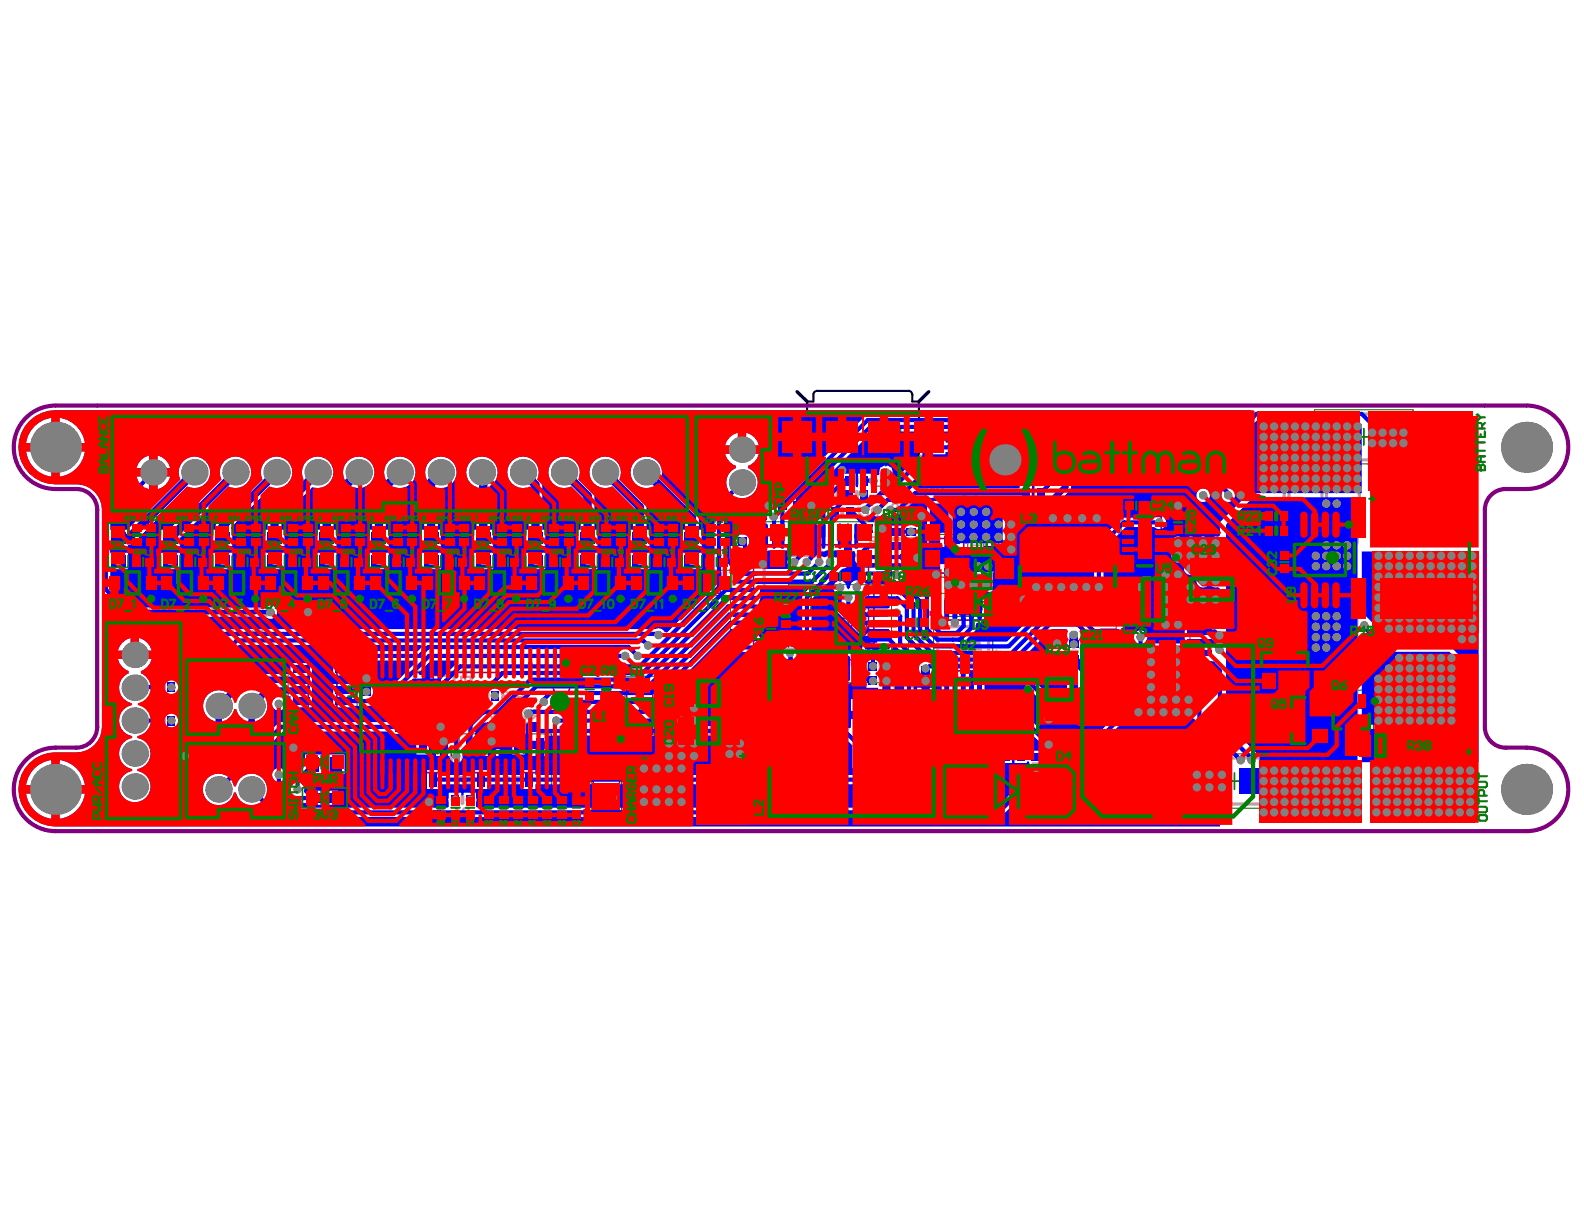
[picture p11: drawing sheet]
<svg xmlns="http://www.w3.org/2000/svg" width="279mm" height="216mm" viewBox="0 0 279 216" stroke-linecap="round" stroke-linejoin="round" font-family="sans-serif">
<path d="M142.4 72.9h19.7M143.7 69.1l.5-.2h16.1a.69 .69 0 0 1 .6 .8v1.1h1.2v14.6h-3.5v-4.1h-12.8v4.1h-3.4v-14.6h1.1v-1.3z" fill="none" stroke="#000" stroke-width=".37"/>
<path d="M140.6 69.1l1.8 1.7M163.8 69.1l-1.7 1.7" fill="none" stroke="#000" stroke-width=".59"/>
<path d="M222.5 115.3h8.2v3.8h-8.2zM228 123h3.8v8.2h-3.8z" fill="none" stroke="#000" stroke-width=".44"/>
<g fill="none" stroke="#008000" stroke-width=".29">
<path d="M156.3 79.3v2.9M239.1 77.1h2.9M240.6 75.6v2.9M154.8 80.7h2.9M165.5 98h2.9M167 96.6v2.9M173.2 98.8v2.9M174.7 95.5h2.9M176.2 94v2.9M200.5 95.5h2.9M201.9 94v2.9M231.4 98.8h2.9"/>
<path d="M232.8 97.3v2.9M22 102.8h2.9M23.4 101.4v2.9M31.2 102.8h2.9M32.6 101.4v2.9M40.4 102.8h2.9M41.8 101.4v2.9M49.6 102.8h2.9M51 101.4v2.9M56.9 119.4v2.9M58.8 102.8h2.9M60.2 101.4v2.9"/>
<path d="M68 102.8h2.9M69.4 101.4v2.9M77.2 102.8h2.9M78.6 101.4v2.9M86.4 102.8h2.9M87.8 101.4v2.9M95.6 102.8h2.9M97 101.4v2.9M104.8 102.8h2.9M106.2 101.4v2.9M114 102.8h2.9M115.4 101.4v2.9"/>
<path d="M123.2 102.8h2.9M124.6 101.4v2.9M141.6 106.2h2.9M143.1 104.8v2.9M148.2 109.1h2.9M149.7 107.6v2.9M168.4 113.9h2.9M169.9 112.4v2.9M171.8 106.1h2.9M171.8 100.2h2.9M173.2 104.7v2.9M201.9 103.5h2.9"/>
<path d="M203.4 102.1v2.9M55.5 120.8h2.9M75 134.5h2.9M76.4 133v2.9M76.8 122.3h2.9M78.2 120.9v2.9M81.2 126.7h2.9M82.7 125.3v2.9M83.4 134.5h2.9M84.9 133v2.9M91.9 134.5h2.9M93.3 133v2.9"/>
<path d="M105.5 135.2h2.9M107 133.7v2.9M111.4 125.6h2.9M112.8 124.2v2.9M123.2 131.9h2.9M124.6 130.4v2.9M216.3 137.8h2.9M217.7 136.3v2.9M236.9 126.7h2.9M238.4 125.3v2.9"/>
</g>
<g fill="none" stroke="#008000" stroke-width=".18">
<path d="M153.7 75.7h5.2v10h-5.2zM231.9 72.3h17.4v9.5h-17.4zM128.9 92h28.4v28.4h-28.4zM163.2 94.3h7.5v7.5h-7.5zM166.9 97.6h12.7v5.2h-12.7zM173.5 90.5h5.3v10h-5.3zM197.7 90.8h8.4v9.3h-8.4zM227.5 89.6h10.7v18.4h-10.7zM19 100.6h8.8v4.5h-8.8zM28.2 100.6h8.8v4.5h-8.8zM37.4 100.6h8.8v4.5h-8.8zM46.6 100.6h8.8v4.5h-8.8z"/>
<path d="M50.8 115.8h12.2v10.1h-12.2zM55.8 100.6h8.8v4.5h-8.8zM63.4 114h38.5v25.5h-38.5zM65 100.6h8.8v4.5h-8.8zM73.2 118.4h10v7.8h-10zM74.2 100.6h8.9v4.5h-8.9zM83.4 100.6h8.9v4.5h-8.9zM92.6 100.6h8.9v4.5h-8.9zM101.8 100.6h8.9v4.5h-8.9zM110.2 119.3h5.3v12.7h-5.3zM111 100.6h8.9v4.5h-8.9zM120.2 100.6h8.9v4.5h-8.9z"/>
<path d="M139.1 103.1h21.1v11.9h-21.1zM164.7 104.7h10.4v18.4h-10.4zM166.9 103.5h12.7v5.2h-12.7zM198.4 100.9h10v5.3h-10zM72.5 129.5h7.8v10h-7.8zM81 129.5h7.8v10h-7.8zM89.4 129.5h7.9v10h-7.9zM104.3 127.4h5.3v15.6h-5.3zM118.3 129.3h12.7v5.2h-12.7zM209 133h17.4v9.6h-17.4zM234.4 121.7h7.9v10h-7.9z"/>
</g>
<g fill="none" stroke="#800080" stroke-width=".29">
<path d="M234 73h13.1v8.1h-13.1zM132.9 96.1h20.3v20.3h-20.3zM163.9 95h6.1v6.1h-6.1zM169.3 97.9h7.8v4.7h-7.8zM199 91.1h5.8v8.7h-5.8zM228.3 94.3h9v9h-9zM20.9 101h5v3.6h-5zM30.1 101h5v3.6h-5zM39.3 101h5v3.6h-5zM48.5 101h5v3.6h-5zM54.4 116.5h5v8.7h-5zM57.8 101h4.9v3.6h-4.9z"/>
<path d="M63.7 118.6h37.9v16.2h-37.9zM67 101h4.9v3.6h-4.9zM76.2 101h4.9v3.6h-4.9zM76.4 119.1h3.7v6.4h-3.7zM85.4 101h4.9v3.6h-4.9zM94.6 101h4.9v3.6h-4.9zM103.8 101h4.9v3.6h-4.9zM113 101h4.9v3.6h-4.9zM122.2 101h4.9v3.6h-4.9zM145.2 104.6h8.9v9h-8.9zM165.4 109.4h9v8.9h-9zM169.3 103.8h7.8v4.6h-7.8z"/>
<path d="M73.2 132.6h6.4v3.7h-6.4zM81.7 132.6h6.4v3.7h-6.4zM90.2 132.6h6.3v3.7h-6.3zM104.6 130.6h4.7v9.2h-4.7zM110.5 121.7h4.7v7.8h-4.7zM120.7 129.6h7.8v4.6h-7.8zM211.2 133.7h13.1v8.1h-13.1zM235.2 124.9h6.3v3.7h-6.3z"/>
</g>
<g fill="#800080">
<path d="M245.3 73h1.8v8.1h-1.8z" fill-rule="evenodd"/>
<path d="M211.2 133.7h1.8v8.1h-1.8z" fill-rule="evenodd"/>
</g>
<g fill="none" stroke="#800080" stroke-width=".29">
<path d="M177 139.6h1.2M177.6 139v1.2"/>
<circle cx="165.2" cy="96.2" r=".58"/>
<circle cx="234.7" cy="96.9" r="1.45"/>
<circle cx="150.6" cy="113.8" r="1.45"/>
<circle cx="151.5" cy="111" r="1.45"/>
<circle cx="171.8" cy="115.7" r="1.45"/>
<circle cx="99" cy="121.2" r="1.45"/>
</g>
<g fill="none" stroke="#800080" stroke-width=".18">
<path d="M196.9 107.2h-2.8v.9h2.8M196.9 109.1h-2.8v.9h2.8M196.9 111h-2.8v.8h2.8M196.9 112.8h-2.8v.9h2.8M196.9 114.7h-2.8v.9h2.8M196.9 116.6h-2.8v.9h2.8M196.9 118.5h-2.8v.9h2.8M196.9 106.8h13v14.8h-13zM209.9 107.2h2.8v.9h-2.8M209.9 109.1h2.8v.9h-2.8M209.9 111h2.8v.8h-2.8M209.9 112.8h2.8v.9h-2.8"/>
<path d="M209.9 114.7h2.8v.9h-2.8M209.9 116.6h2.8v.9h-2.8M209.9 118.5h2.8v.9h-2.8M196.9 120.4h-2.8v.9h2.8M202.5 121.6a.88 .88 0 0 1 .9-.9 .88 .88 0 0 1 .9 .9M209.9 120.4h2.8v.9h-2.8"/>
</g>
<path d="M4.2 74.1a7.3 7.3 0 0 1 5.6-2.6h259.5a7.4 7.4 0 0 1 7.3 7.4 7.4 7.4 0 0 1-7.3 7.4h-3.7a3.7 3.7 0 0 0-3.7 3.6v38.3a3.7 3.7 0 0 0 3.7 3.7h3.7a7.4 7.4 0 0 1 7.3 7.3 7.4 7.4 0 0 1-7.3 7.4h-259.5a7.4 7.4 0 0 1-7.4-7.4 7.4 7.4 0 0 1 7.4-7.3h3.7a3.7 3.7 0 0 0 3.7-3.7v-38.3a3.7 3.7 0 0 0-3.7-3.6h-3.7a7.4 7.4 0 0 1-6.7-4.4 7.4 7.4 0 0 1 1.1-7.8z" fill="none" stroke="#800080" stroke-width=".74"/>
<g fill="none" stroke="#c0c073" stroke-width=".74">
<path d="M164.4 78.3v1.2M172.6 77h9.3v8.2h-9.3zM175.2 77l-2.6 2.7M213.1 76.3h1.2M216.4 76.3h1.2M19.7 96.6h2.3v.6h-2.3zM28.9 96.6h2.3v.6h-2.3zM38.1 96.6h2.3v.6h-2.3zM47.3 96.6h2.3v.6h-2.3zM56.5 96.6h2.3v.6h-2.3zM65.7 96.6h2.3v.6h-2.3zM74.9 96.6h2.3v.6h-2.3z"/>
<path d="M84.1 96.6h2.3v.6h-2.3zM93.3 96.6h2.3v.6h-2.3zM102.5 96.6h2.3v.6h-2.3zM111.7 96.6h2.3v.6h-2.3zM120.9 96.6h2.3v.6h-2.3zM148.5 89.7v1.2M151.1 84.2v1.2M151.1 86.8v1.1M157.5 95.1h1.2M160.1 95.1h1.2M164.4 82.7v1.2M167.7 89.2h1.5v3.7h-1.5z"/>
<path d="M182.2 86.4v1.2M188.8 115h1.2M239.3 108.4v22.6M259.5 108.4v22.6M28.9 120.6v1.2M28.9 126.5v1.2M41.4 128.4v1.1M57 133.7h.6v2.3h-.6zM71.6 127.6v1.2M76.4 127.6v1.2M86 122.1v1.2M88 127.6v1.2"/>
<path d="M93 127.6v1.2M144.9 134.9h4.5M144.9 124.3h4.5M173.2 124.7v1.1M178 124.7v1.1M178.7 132.8v1.1M182.2 134.8h1.2M192 122.7h.7v2.2h-.7zM57.3 140.1v1.2M81.6 140.5v1.2"/>
</g>
<g fill="none" stroke="#c0c073" stroke-width=".58">
<path d="M154.8 78h-.7v5.5h.7M155.1 79.6h2.3l-1.1 2zM157.7 78h.8v5.5h-.8M234 73.7v-.7h13.1v.7M134.8 98h16.5v16.5h-16.5zM155.1 81.6h2.3M163.5 95v2.5M170.4 95v.7M174.7 92.7h-.7v5.5h.7M177.6 92.7h.7v5.5h-.7M220.7 86.6v2.9M226.5 86.6v2.9"/>
<path d="M227.4 86.6v2.9M233.2 86.6v2.9M234 86.6v2.9M234 80.5v.6h13.1v-.6M239.8 86.6v2.9M55.5 116.5h2.9v8.7h-2.9zM77.5 119.1h2.6v1.4M163.5 100.3v.8M165.4 110.5h9v6.7h-9zM170.4 100.3v.8M200.6 102.1v-.7h5.5v.7M200.6 105v.7h5.5v-.7"/>
<path d="M202.5 103.5l2-1.1v2.3zM202.5 102.4v2.3M73.2 133.7v2.6h1.4M79.6 133.7v2.6h-1.4M80.1 124.1v1.4h-2.6M81.7 133.7v2.6h1.4M88.1 133.7v2.6h-1.4M90.2 133.7v2.6h1.3M96.5 133.7v2.6h-1.3M122.4 129.6h4.5v4.6h-4.5zM211.2 134.4v-.7h13.1v.7M211.2 141.2v.6h13.1v-.6"/>
</g>
<g fill="none" stroke="#c0c073" stroke-width=".37">
<path d="M129.8 94.7v1.5M136.8 88.5v1.4M141.9 88.5v1.4M154.4 92.5v1.5M171.4 96.2h1.4M155.2 116.8v1.5M155.2 119.4v1.4M162.5 119.4h1.5M171.4 101.3h1.4M185.7 115h1.5M20 133.8h.2l.3 .3v.5l-.3 .2M20.5 139.4v.9h-.8l.3-.7-.3-.2h-.5l-.2 .2v.5l.2 .2"/>
<path d="M20.5 137.9h-1l-.5 .5 .5 .5h1M63.9 120.8h1.5M136.1 129.5h1.5M140.1 121.2v1.5M156.7 129.5h1.5M167 123.1v1.4"/>
</g>
<path d="M198.3 106.8h10.2M198.3 121.6h10.2" fill="none" stroke="#c0c073" stroke-width=".44"/>
<circle cx="20" cy="133.8" r=".18" fill="#c0c073"/>
<path d="M19.7 134.1v.2M19.7 134.1l-.2-.3h-.3l-.2 .3v.5l.2 .2M20 133.8l-.3 .3M20 130.9h.2l.3 .2v.5l-.3 .3M20.5 132.4h-1l-.5 .5 .5 .5h1" fill="none" stroke="#c0c073" stroke-width=".37"/>
<circle cx="20" cy="130.9" r=".18" fill="#c0c073"/>
<path d="M19.2 113.2h1l.3 .3v.7h-1.5v-.7zM20.2 116.2l.3 .2v.5l-.3 .3h-1l-.2-.3v-.5l.2-.2h.5v.5M20.5 114.7h-1.5l1.5 1h-1.5M19.7 131.1v.3M19.7 131.1l-.2-.2h-.3l-.2 .2v.5l.2 .3M20 130.9l-.3 .2M57.6 138l-.2-.2h-.5l-.2 .2v.3M58.6 138.8l-.5 .4M59.1 138.8h-.7l-.3-.3v-.5l.3-.2h.7v1.4" fill="none" stroke="#c0c073" stroke-width=".37"/>
<circle cx="56.7" cy="138.3" r=".18" fill="#c0c073"/>
<path d="M55.2 137.8h1v.7l-.5-.2h-.3l-.2 .2v.5l.2 .2h.5l.3-.2M56.7 138.3l.2 .2M56.9 138.5h.2M56.9 138.5l-.2 .3v.2l.2 .2h.5l.2-.2M57.6 131.4l-.2-.3h-.5l-.2 .3v.2M58.6 132.1l-.5 .5M59.1 132.1h-.7l-.3-.2v-.5l.3-.3h.7v1.5" fill="none" stroke="#c0c073" stroke-width=".37"/>
<circle cx="56.7" cy="131.6" r=".18" fill="#c0c073"/>
<path d="M55.7 132.6h.5M55.9 131.1v1.5M56.7 131.6l.2 .3M56.9 131.9h.2M56.9 131.9l-.2 .2v.3l.2 .2h.5l.2-.2" fill="none" stroke="#c0c073" stroke-width=".37"/>
<circle cx="55.9" cy="131.1" r=".18" fill="#c0c073"/>
<g fill="none" stroke="#c0c073" stroke-width=".37">
<path d="M55.9 131.1l.3 .3M72.7 137.8l-.2-.3v-.2l.2-.3h.5l.3 .3v.2l-.3 .3M72.7 137.8l-.2 .2v.3l.2 .2h.5l.3-.2v-.3l-.3-.2M72.7 137.8h.5M74 137.3l.2-.3h.5l.2 .3v1l-.2 .2h-.5l-.2-.2zM74.4 138l-.4 .5M79.2 128.9h.5M79.5 127.5v1.4M80.2 128.2h1l-.7-.7v1.4M82.2 128.4l-.5 .5M82.7 128.4h-.8l-.2-.2v-.5l.2-.2h.8v1.4M80.2 143.3h1l-.7-.7v1.4"/>
<path d="M82.2 143.5l-.5 .5M82.7 143.5h-.8l-.2-.2v-.5l.2-.2h.8v1.4"/>
</g>
<circle cx="79.5" cy="127.5" r=".18" fill="#c0c073"/>
<g fill="none" stroke="#c0c073" stroke-width=".37">
<path d="M175.8 114.7v1l.7-.7h-1.5M176.5 116.2h-1.2l-.3 .2v.5l.3 .3h1.2M190.9 116.8h1.4v-.7l-.2-.3h-.5l-.2 .3v.7M190.9 115.8l.5 .5M191.9 114.3h.2l.2 .3v.5l-.2 .2M79.5 127.5l.2 .2M156.4 125.3h1v.7l-.5-.2h-.3l-.2 .2v.5l.2 .2h.5l.3-.2M157.7 120.5h.3l1-1h.2v1M157.9 125.5l.2-.2h.5l.3 .2v1l-.3 .2h-.5l-.2-.2M158 121l-.3 .2v.5l.3 .2h1l.2-.2v-.5l-.2-.2M190.6 126.7h.8l.2-.2v-.3l-.2-.2h-.5l-.3 .2v1l.3 .3h.5l.2-.3M193.1 126.2l-.3-.2h-.5l-.2 .2v.3l1 1h-1"/>
<path d="M193.6 126.2l.2-.2h.5l.3 .2v1l-.3 .3h-.5l-.2-.3"/>
</g>
<circle cx="191.9" cy="114.3" r=".18" fill="#c0c073"/>
<g fill="none" stroke="#c0c073" stroke-width=".37">
<path d="M31.8 94.8v1.1M32.2 99.9h1.5v-.7l-.1-.2-.3-.1-.2 .1-.1 .9M32.2 93.6v1l.7-.7a.44 .44 0 0 1 .7 0l.1 .4-.3 .3M32.2 98.9l.8 .5M33.7 97.1v-.8l-.5 .5a.49 .49 0 0 0-.8-.4 .49 .49 0 0 0 .1 .8M33.7 98.4v-.8l-.5 .5a.49 .49 0 0 0-.8-.4 .49 .49 0 0 0 .1 .9M50.2 94.8v1.1M50.6 99.9h1.5v-.7l-.1-.2-.3-.1-.2 .1-.1 .9M50.6 98.9l.8 .5M51.1 93.6v1l1-.7h-1.5M52.1 98.4v-.8l-.5 .5a.49 .49 0 0 0-.8-.4 .49 .49 0 0 0 .1 .9M52.1 97.1v-.8l-.5 .5a.49 .49 0 0 0-.8-.4 .49 .49 0 0 0 .1 .8"/>
<path d="M68.6 94.8v1.1M69 99.9h1.5v-.7l-.1-.2-.3-.1-.2 .1-.1 .9M69 98.9l.8 .5M70.3 93.8a.43 .43 0 0 1 .1 .6l-.2 .2h-.7M70.5 98.4v-.8l-.5 .5a.49 .49 0 0 0-.8-.4 .49 .49 0 0 0 .1 .9M70.5 97.1v-.8l-.5 .5a.49 .49 0 0 0-.8-.4 .49 .49 0 0 0 .1 .8M87 94.8v1.1M87.5 99.9h1.4v-.7l-.1-.2-.3-.1-.2 .1-.1 .9M87.5 98.9l.7 .5M87.5 93.8l.1-.1a.55 .55 0 0 1 .6 .1 .55 .55 0 0 1 .2 .5 .3 .3 0 0 0 .5 .2 .55 .55 0 0 0-.2-.8l-.3 .2a.53 .53 0 0 1-.3 .6 .53 .53 0 0 1-.6 0zM88.9 98.4v-.8l-.5 .5a.49 .49 0 0 0-.8-.4 .49 .49 0 0 0 .1 .9M88.9 97.1v-.8l-.5 .5a.49 .49 0 0 0-.8-.4 .49 .49 0 0 0 .1 .8"/>
<path d="M96.2 94.8v1.1M96.7 99.9h1.4v-.7l-.1-.2-.3-.1-.2 .1-.1 .9M96.7 98.9l.7 .5M97.6 93.7a.69 .69 0 0 0-.9 .6l.2 .3M98.1 98.4v-.8l-.5 .5a.49 .49 0 0 0-.8-.4 .49 .49 0 0 0 .1 .9M98.1 97.1v-.8l-.5 .5a.49 .49 0 0 0-.8-.4 .49 .49 0 0 0 .1 .8M114.6 94.8v1.1M115.1 99.9h1.4v-.7l-.1-.2-.3-.1-.2 .1-.1 .9M115.1 98.9l.7 .5M115.1 94.3h1.4l-.3 .3M115.1 93.2h1.4l-.3 .3M116.5 98.4v-.8l-.5 .5a.49 .49 0 0 0-.8-.4 .49 .49 0 0 0 .1 .9"/>
<path d="M116.5 97.1v-.8l-.5 .5a.49 .49 0 0 0-.8-.4 .49 .49 0 0 0 .1 .8M160.3 119.3v.4M160.3 119.5h1.5M191.6 112.9v.7l.3 .3h.2l.2-.3v-.5l-.2-.2h-1l-.2 .2v.5l.2 .3M191.6 114.6v.2M191.6 114.6l-.2-.3h-.3l-.2 .3v.5l.2 .2M191.9 114.3l-.3 .3M19 125h1l.5 .5-.5 .5h-1M19.2 123.5l-.2 .3v.5l.2 .2h1l.3-.2v-.5l-.3-.3M19.2 122.1l-.2 .2v.5l.2 .3h1l.3-.3v-.5l-.3-.2M19.7 125v1M160.6 120.2l-.3 .3v.5l.3 .2h1l.2-.2v-.5l-.2-.3"/>
<circle cx="69.5" cy="94.2" r=".46"/>
<circle cx="97.7" cy="94.2" r=".46"/>
</g>
<circle cx="161.8" cy="119.5" r=".18" fill="#c0c073"/>
<path d="M161.1 98.8l.2-.3h.3l.2 .3v.7h-.5l-.2-.2zM162.5 100h-1.2l-.2 .2v.5l.2 .3h1.2M162.5 98.5l-.2 .5-.5 .5M179.1 97.3l.2-.3h1l.3 .3v.7h-1.5zM179.1 96.1v.5M179.1 96.3h1.5M160.3 118.5h.3l1-1h.2v1M161.8 119.5l-.2 .2M173.6 100.2h.2l1-.9h.2v.9M173.6 100.7v1l1-1h.2l.2 .3v.5l-.2 .2M173.8 102.2l-.2 .2v.5l.2 .3h1l.2-.3v-.5l-.2-.2" fill="none" stroke="#c0c073" stroke-width=".37"/>
<circle cx="180.6" cy="96.3" r=".18" fill="#c0c073"/>
<path d="M180.1 94.4h.2l.3 .2v.5l-.3 .2M180.6 96.3l-.3 .3" fill="none" stroke="#c0c073" stroke-width=".37"/>
<circle cx="180.1" cy="94.4" r=".18" fill="#c0c073"/>
<path d="M179.8 94.6v.2M179.8 94.6l-.2-.2h-.3l-.2 .2v.5l.2 .2M180.1 94.4l-.3 .2M204.2 99.1v1.5M205 99.4l.2-.3h.8v1.5h-.8l-.2-.2zM204 100.6h.5M184.2 136.7h1.5v-.8l-.2-.2h-.5l-.3 .2v.8M184.2 132.7v1l1-1h.3l.2 .3v.5l-.2 .2M184.2 135.7l.5 .5M185 134.2v1l.7-.7h-1.5" fill="none" stroke="#c0c073" stroke-width=".37"/>
<circle cx="204.2" cy="99.1" r=".18" fill="#c0c073"/>
<path d="M203 99.1v1.5M204.2 99.1l.3 .3M202.8 100.6h.5" fill="none" stroke="#c0c073" stroke-width=".37"/>
<circle cx="203" cy="99.1" r=".18" fill="#c0c073"/>
<path d="M210.7 78.5h1.5v-.7l-.2-.3h-.5l-.3 .3v.7M210.7 74.6v1l1-1h.3l.2 .2v.5l-.2 .3M210.7 76.1v1l1-1h.3l.2 .2v.5l-.2 .3M210.7 77.5l.5 .5M203 99.1l.3 .3M237.5 95.8h.5M237.7 94.4v1.4M238.5 94.4h1v1.4M239 95.1h.5" fill="none" stroke="#c0c073" stroke-width=".37"/>
<circle cx="237.7" cy="94.4" r=".18" fill="#c0c073"/>
<path d="M237.7 94.4l.3 .2M245.2 83.7h.5M245.5 82.2v1.5M246.2 82.5l.3-.3h.7v1.5h-.7l-.3-.3z" fill="none" stroke="#c0c073" stroke-width=".37"/>
<circle cx="245.5" cy="82.2" r=".18" fill="#c0c073"/>
<path d="M243.5 82.2h1v.7l-.7-.2-.3 .2v.5l.3 .3h.4l.3-.3M245.5 82.2l.2 .3M157.7 116.7v.5M157.7 116.9h1.5M158 117.7l-.3 .2v.5l.3 .2h1l.2-.2v-.5l-.2-.2" fill="none" stroke="#c0c073" stroke-width=".37"/>
<circle cx="159.2" cy="116.9" r=".18" fill="#c0c073"/>
<path d="M157.7 115.4v.5M157.7 115.7h1.5M159.2 116.9l-.2 .3" fill="none" stroke="#c0c073" stroke-width=".37"/>
<circle cx="159.2" cy="115.7" r=".18" fill="#c0c073"/>
<path d="M157.4 92.5h1.5v-.7l-.3-.3h-.5l-.2 .3v.7M157.4 91.5l.5 .5M157.4 90.5v.5M157.4 90.8h1.5M159.2 115.7l-.2 .2" fill="none" stroke="#c0c073" stroke-width=".37"/>
<circle cx="158.9" cy="90.8" r=".18" fill="#c0c073"/>
<g fill="none" stroke="#c0c073" stroke-width=".37">
<path d="M158.9 90.8l-.3 .2M158.9 88.8v1h-.8l.3-.5v-.2l-.3-.3h-.5l-.2 .3v.5l.2 .2M34.9 119.4v1.4M35.9 119.4v1.4M36.4 119.4v1.4l1-1.4v1.4M39.4 119.6l.2-.2h.5l.2 .2v1l-.2 .2h-.5l-.2-.2M43.3 119.4v1.4h-1M43.8 119.4v1.4l1-1.4v1.4M46.7 119.6l.3-.2h.5l.2 .2v1l-.2 .2h-.5l-.3-.2M52.1 115.3l-.2 .3v.2l.2 .3h.5l.3-.3v-.2l-.3-.3M52.1 115.3l-.2-.2v-.3l.2-.2h.5l.3 .2v.3l-.3 .2M52.1 115.3h.5"/>
<path d="M53.3 114.6v1.2l.3 .3h.5l.2-.3v-1.2M34.9 120.1h1M37.9 120.1h1M37.9 120.8v-.9l.5-.5 .5 .5v.9M39.4 131.1h.9l-.7-.7v1.5M40.8 131.1h1l-.7-.7v1.5M42.8 131.4l-.5 .5M43.3 131.4h-.8l-.2-.3v-.4l.2-.3h.8v1.5M45.2 120.8v-.9l.5-.5 .5 .5v.9M45.2 120.1h1M69.5 125.5l.3-.2h.5l.2 .2v1l-.2 .2h-.5l-.3-.2zM71 126h1l-.7-.7v1.4"/>
<path d="M73 126.2l-.5 .5M73.5 126.2h-.8l-.2-.2v-.5l.2-.2h.8v1.4M81.9 137h-1v.3l1 1v.2M82.4 137.3l.3-.3h.5l.2 .3v1l-.2 .2h-.5l-.3-.2zM82.9 138l-.5 .5M88.2 125.5l-.3-.2h-.4l-.3 .2v.3M89.2 126.2l-.5 .5M89.4 137.8h1l-.7-.8v1.5M89.7 126.2h-.8l-.2-.2v-.5l.2-.2h.8v1.4M90.9 137.3l.2-.3h.5l.3 .3v1l-.3 .2h-.5l-.2-.2zM91.4 138l-.5 .5"/>
</g>
<circle cx="87.2" cy="125.8" r=".18" fill="#c0c073"/>
<path d="M86.7 125.3h-1v.2l1 1v.2M87.2 125.8l.3 .2M87.5 126h.2M87.5 126l-.3 .2v.3l.3 .2h.4l.3-.2M93.5 125.5l-.2-.2h-.5l-.3 .2v.3M94.5 126.2l-.5 .5M95 126.2h-.8l-.2-.2v-.5l.2-.2h.8v1.4" fill="none" stroke="#c0c073" stroke-width=".37"/>
<circle cx="92.5" cy="125.8" r=".18" fill="#c0c073"/>
<path d="M90.3 123.4h.5M90.5 121.9v1.5M91.1 125.3l.4 .2 .5 .5M91.3 126h.7v.5l-.2 .2h-.5l-.2-.2v-.3zM91.7 122.9l-.4 .5M92.2 122.9h-.7l-.2-.2v-.5l.2-.3h.7v1.5M92.5 125.8l.3 .2M92.8 126h.2M92.8 126l-.3 .2v.3l.3 .2h.5l.2-.2" fill="none" stroke="#c0c073" stroke-width=".37"/>
<circle cx="90.5" cy="121.9" r=".18" fill="#c0c073"/>
<path d="M89.5 122.2l-.2-.3h-.5l-.2 .3v.2M90.5 121.9l.3 .3" fill="none" stroke="#c0c073" stroke-width=".37"/>
<circle cx="88.6" cy="122.4" r=".18" fill="#c0c073"/>
<path d="M81.3 119.4v1.4M82.1 119.6l.2-.2h.5l.2 .2v1l-.2 .2h-.5l-.2-.2zM81.1 120.8h.5M82.5 120.4l-.4 .4M88.6 122.4l.2 .3M88.8 122.7h.2M88.8 122.7l-.2 .2v.3l.2 .2h.5l.2-.2" fill="none" stroke="#c0c073" stroke-width=".37"/>
<circle cx="81.3" cy="119.4" r=".18" fill="#c0c073"/>
<path d="M81.3 119.4l.3 .2M125.4 127.3l-.3-.2h-.5l-.2 .2v.3M125.9 127.3l.2-.2h.7v1.5h-.7l-.2-.3z" fill="none" stroke="#c0c073" stroke-width=".37"/>
<circle cx="124.4" cy="127.6" r=".18" fill="#c0c073"/>
<path d="M124.4 127.6l.2 .2M124.6 127.8h.3M124.6 127.8l-.2 .3v.2l.2 .3h.5l.3-.3M135.4 125.3l.5 .2 .5 .5M135.5 122.7h.5M135.7 126h.7v.5l-.2 .2h-.5l-.3-.2v-.3zM135.8 121.2v1.5M136.5 121.5l.3-.3h.5l.2 .3v.9l-.2 .3h-.5l-.3-.3M136.9 125.5l.2-.2h.5l.3 .2v1l-.3 .2h-.5l-.2-.2" fill="none" stroke="#c0c073" stroke-width=".37"/>
<circle cx="135.8" cy="121.2" r=".18" fill="#c0c073"/>
<path d="M128.8 93.2h.7l.3-.2v-.2l-.3-.3h-.5l-.2 .3v.9l.2 .3h.5l.3-.3M130.3 92.8l.2-.3h.5l.2 .3v.9l-.2 .3h-.5l-.2-.3M141.8 87.7h.5M142 86.3v1.4M142.8 86.5l.2-.2h.5l.3 .2v1l-.3 .2h-.5l-.2-.2M131.6 116.7l-.2-.3h-.5l-.3 .3v.2l1 1h-1M132.1 116.4v1.3l.3 .2h.4l.3-.2v-1.3M133.8 121.5l.3-.3h.5l.2 .3v.9l-.2 .3h-.5l-.3-.3zM135.8 121.2l.2 .3" fill="none" stroke="#c0c073" stroke-width=".37"/>
<circle cx="142" cy="86.3" r=".18" fill="#c0c073"/>
<path d="M136.6 87.7h.5M136.9 86.3v1.4M137.6 86.5l.3-.2h.5l.2 .2v1l-.2 .2h-.5l-.3-.2M140.1 87h1l-.8-.7v1.4M142 86.3l.3 .2" fill="none" stroke="#c0c073" stroke-width=".37"/>
<circle cx="136.9" cy="86.3" r=".18" fill="#c0c073"/>
<path d="M135.9 86.5l-.2-.2h-.5l-.3 .2v.2M136.9 86.3l.2 .2" fill="none" stroke="#c0c073" stroke-width=".37"/>
<circle cx="134.9" cy="86.7" r=".18" fill="#c0c073"/>
<path d="M134.9 86.7l.3 .3M135.2 87h.2M135.2 87l-.3 .2v.3l.3 .2h.5l.2-.2M152.8 91h.5M153.1 89.6v1.4M154.3 90.5l-.5 .5M154.8 90.5h-.7l-.3-.2v-.5l.3-.2h.7v1.4" fill="none" stroke="#c0c073" stroke-width=".37"/>
<circle cx="153.1" cy="89.6" r=".18" fill="#c0c073"/>
<path d="M152.1 89.8l-.2-.2h-.5l-.3 .2v.3l1 .9h-1M153.1 89.6l.2 .2M164.3 86.3h.4M164.5 84.8v1.5M165.7 85.8l-.5 .5M166.2 85.8h-.7l-.3-.3v-.5l.3-.2h.7v1.5" fill="none" stroke="#c0c073" stroke-width=".37"/>
<circle cx="164.5" cy="84.8" r=".18" fill="#c0c073"/>
<path d="M162.3 80.4h1v.7l-.5-.2h-.3l-.2 .2v.5l.2 .2h.5l.3-.2M162.5 85.5h.8l.2-.2v-.3l-.2-.2h-.5l-.3 .2v1l.3 .3h.5l.2-.3M164.5 84.8l.2 .2M164.7 80.6l-.2-.2h-.5l-.2 .2v.3l.9 .9h-.9M165.7 81.3l-.5 .5M166.2 81.3h-.7l-.3-.2v-.5l.3-.2h.7v1.4M177.6 130.7l-.2-.3h-.5l-.3 .3v.2M178.1 131.1h1l-.7-.7v1.5M180.1 131.4l-.5 .5M180.6 131.4h-.8l-.2-.3v-.4l.2-.3h.8v1.5" fill="none" stroke="#c0c073" stroke-width=".37"/>
<circle cx="176.6" cy="130.9" r=".18" fill="#c0c073"/>
<path d="M171.4 127.5l-.3-.3v-.2l.3-.3h.5l.2 .3v.2l-.2 .3M171.4 127.5l-.3 .2v.3l.3 .2h.5l.2-.2v-.3l-.2-.2M171.4 127.5h.5M173.6 127l-.3-.3h-.5l-.2 .3v.2l1 1h-1M174.6 127.7l-.5 .5M175 127.7h-.7l-.2-.2v-.5l.2-.3h.7v1.5M176.6 130.9l.3 .2M176.9 131.1h.2M176.9 131.1l-.3 .3v.2l.3 .3h.5l.2-.3M178.7 127l-.2-.3h-.5l-.3 .3v.2M179.7 127.7l-.5 .5M180.2 127.7h-.7l-.3-.2v-.5l.3-.3h.7v1.5" fill="none" stroke="#c0c073" stroke-width=".37"/>
<circle cx="177.7" cy="127.2" r=".18" fill="#c0c073"/>
<path d="M183.8 115.8l-.3 .3v.5l.3 .2h.9l.3-.2v-.5l-.3-.3M184.5 114.3h.2l.3 .3v.5l-.3 .2M176.3 127l.2-.3h.5l.3 .3v1l-.3 .2h-.5l-.2-.2zM177.7 127.2l.3 .3M178 127.5h.2M178 127.5l-.3 .2v.3l.3 .2h.5l.2-.2" fill="none" stroke="#c0c073" stroke-width=".37"/>
<circle cx="184.5" cy="114.3" r=".18" fill="#c0c073"/>
<g fill="none" stroke="#c0c073" stroke-width=".37">
<path d="M22.5 94.8v1.1M23 99.9h1.5v-.7l-.1-.2-.3-.1-.2 .1-.1 .9M23 98.9l.8 .5M23 94.3h1.5l-.3 .3M24.5 97.1v-.8l-.5 .5a.49 .49 0 0 0-.8-.4 .49 .49 0 0 0 .1 .8M24.5 98.4v-.8l-.5 .5a.49 .49 0 0 0-.8-.4 .49 .49 0 0 0 .1 .9M41 94.8v1.1M41.4 99.9h1.5v-.7l-.1-.2-.3-.1-.2 .1-.1 .9M41.4 98.9l.8 .5M42.9 98.4v-.8l-.5 .5a.49 .49 0 0 0-.8-.4 .49 .49 0 0 0 .1 .9M42.9 97.1v-.8l-.5 .5a.49 .49 0 0 0-.8-.4 .49 .49 0 0 0 .1 .8M42.9 94.5v-.8l-.5 .4a.49 .49 0 0 0-.8-.3 .49 .49 0 0 0 .1 .8"/>
<path d="M169.7 87.7h.9l-.7-.7v1.5M172.1 87v1.5h-1M65 117l-.2-.2h-.5l-.3 .2v.3M65.5 117l.2-.2h.5l.3 .2v1l-.3 .3h-.5l-.2-.3M183.8 112.9h.9l.3 .2v.5l-.3 .3h-.9l-.3-.3v-.5zM184.2 114.6v.2M184.2 114.6l-.2-.3h-.2l-.3 .3v.5l.3 .2M184.5 114.3l-.3 .3M211.5 104.7h-1v.2l1 1v.2M212 104.7v1.2l.2 .2h.5l.3-.2v-1.2M221.9 131.1h1v.8l-.5-.3h-.2l-.3 .3v.5l.3 .2h.4l.3-.2M223.4 131.4l.2-.3h.8v1.5h-.8l-.2-.2z"/>
</g>
<path d="M171.4 93.6l-.2-.1 .2-.3 .3 .2-.1 .2M171.4 93.6l-.2 .1 .2 .3 .3-.1-.1-.3M171.4 93.6h.2M172.5 93.4l-.2-.2-.3 .2 .5 .6h-.5M172.7 93.4l.1-.2 .4 .2v.5l-.1 .1-.4-.1" fill="none" stroke="#c0c073" stroke-width=".22"/>
<circle cx="64" cy="117.3" r=".18" fill="#c0c073"/>
<path d="M63 118.3h.5M63.3 116.8v1.5M64 117.3l.3 .2M64.3 117.5h.2M64.3 117.5l-.3 .3v.2l.3 .3h.5l.2-.3" fill="none" stroke="#c0c073" stroke-width=".37"/>
<circle cx="63.3" cy="116.8" r=".18" fill="#c0c073"/>
<g fill="none" stroke="#c0c073" stroke-width=".37">
<path d="M59.4 94.8v1.1M59.8 99.9h1.5v-.7l-.1-.2-.3-.1-.2 .1-.1 .9M59.8 98.9l.8 .5M61.3 93.8v.7l-.6 .1a.52 .52 0 0 0 0-.8 .52 .52 0 0 0-.8 .1 .52 .52 0 0 0 .2 .7M61.3 97.1v-.8l-.5 .5a.49 .49 0 0 0-.8-.4 .49 .49 0 0 0 .1 .8M61.3 98.4v-.8l-.5 .5a.49 .49 0 0 0-.8-.4 .49 .49 0 0 0 .1 .9M77.8 94.8v1.1M78.2 99.9h1.5v-.7l-.1-.2-.3-.1-.2 .1-.1 .9M78.2 94.3l1.5-.7v1M78.2 98.9l.8 .5M79.7 98.4v-.8l-.5 .5a.49 .49 0 0 0-.8-.4 .49 .49 0 0 0 .1 .9M79.7 97.1v-.8l-.5 .5a.49 .49 0 0 0-.8-.4 .49 .49 0 0 0 .1 .8"/>
<path d="M105.4 94.8v1.1M105.9 99.9h1.4v-.7l-.1-.2-.3-.1-.2 .1-.1 .9M105.9 98.9l.7 .5M105.9 94.3h1.4l-.3 .3M105.9 92.8a.94 .94 0 0 1 1.4 .2v.1a.85 .85 0 0 1-1.4 0zM107.3 98.4v-.8l-.5 .5a.49 .49 0 0 0-.8-.4 .49 .49 0 0 0 .1 .9M107.3 97.1v-.8l-.5 .5a.49 .49 0 0 0-.8-.4 .49 .49 0 0 0 .1 .8M123.8 94.8v1.1M124.3 99.9h1.4v-.7l-.1-.2-.3-.1-.2 .1-.1 .9M124.3 94.3h1.4l-.3 .3M124.3 92.6v.9l.7-.7a.44 .44 0 0 1 .7 0v.4l-.3 .3M124.3 98.9l.7 .5"/>
<path d="M125.7 98.4v-.8l-.5 .5a.49 .49 0 0 0-.8-.4 .49 .49 0 0 0 .1 .9M125.7 97.1v-.8l-.5 .5a.49 .49 0 0 0-.8-.4 .49 .49 0 0 0 .1 .8M63.3 116.8l.2 .2M153.2 137.4h.5M153.5 135.9v1.5M154.2 135.9l1 1.5M155.2 135.9l-1 1.5"/>
</g>
<circle cx="153.5" cy="135.9" r=".18" fill="#c0c073"/>
<path d="M153.7 95.5l-.2-.3v-.2l.2-.3h.5l.2 .3v.2l-.2 .3M153.7 95.5l-.2 .2v.2l.2 .3h.5l.2-.3v-.2l-.2-.2M153.7 95.5h.5M154.9 95l.3-.3h.5l.2 .3v.9l-.2 .3h-.5l-.3-.3M159.2 82.6l.3-.3h.9l.3 .3v.7h-1.5zM159.2 81.3v.5M159.2 81.6h1.5M153.5 135.9l.2 .3" fill="none" stroke="#c0c073" stroke-width=".37"/>
<circle cx="160.7" cy="81.6" r=".18" fill="#c0c073"/>
<path d="M160 79.6v1l.7-.7h-1.5M160.7 81.6l-.3 .2M180.3 88.7l.3-.2h.5l.2 .2v1l-.2 .2h-.5l-.3-.2zM182.8 88.7l-.3-.2h-.5l-.2 .2v.3l1 .9h-1M183.8 89.4l-.5 .5M184.2 89.4h-.7l-.2-.2v-.5l.2-.2h.7v1.4M236.5 130.4l.3-.2h.9l.3 .2v.5l-.3 .2h-.9l-.3-.2zM236.5 130.2l.5 .5M237.5 128.7h.2l.3 .2v.5l-.3 .3" fill="none" stroke="#c0c073" stroke-width=".37"/>
<circle cx="237.5" cy="128.7" r=".18" fill="#c0c073"/>
<path d="M224.7 94.6l-.2-.2h-.5l-.2 .2v.2M225.2 94.4h1v1.4M225.7 95.1h.5M231.4 94.6l-.3-.2h-.5l-.2 .2v.2l1 1h-1M231.9 94.4h.9v1.4M232.3 95.1h.5M237.2 128.9v.3M237.2 128.9l-.2-.2h-.2l-.3 .2v.5l.3 .3M237.5 128.7l-.3 .2" fill="none" stroke="#c0c073" stroke-width=".37"/>
<circle cx="223.8" cy="94.8" r=".18" fill="#c0c073"/>
<path d="M218.5 78.2h1.4v-.8l-.2-.2h-.5l-.2 .2v.8M218.5 75.7v1l1-1h.2l.2 .3v.4l-.2 .3M218.5 77.2l.5 .5M218.5 74.7v.5M218.5 75h1.4M223.8 94.8l.2 .3M224 95.1h.2M224 95.1l-.2 .2v.3l.2 .2h.5l.2-.2" fill="none" stroke="#c0c073" stroke-width=".37"/>
<circle cx="219.9" cy="75" r=".18" fill="#c0c073"/>
<path d="M219.9 75l-.2 .2M160 92.5h1.4v-.7l-.2-.3h-.5l-.3 .3v.7M160 91.5l.4 .5M160 90.5v.5M160 90.8h1.4" fill="none" stroke="#c0c073" stroke-width=".37"/>
<circle cx="161.4" cy="90.8" r=".18" fill="#c0c073"/>
<path d="M160.7 88.8v1l.7-.7h-1.4M161.4 90.8l-.2 .2M166.8 126.7h.5M167.1 125.3v1.4M167.8 125.5l.3-.2h.4l.3 .2v1l-.3 .2h-.4l-.3-.2" fill="none" stroke="#c0c073" stroke-width=".37"/>
<circle cx="167.1" cy="125.3" r=".18" fill="#c0c073"/>
<path d="M146.6 88.1h.5M146.8 86.6v1.5M148.1 87.6l-.5 .5M148.5 87.6h-.7l-.2-.2v-.5l.2-.3h.7v1.5M165.4 126l-.3-.2v-.3l.3-.2h.4l.3 .2v.3l-.3 .2M165.4 126l-.3 .2v.3l.3 .2h.4l.3-.2v-.3l-.3-.2M165.4 126h.4M167.1 125.3l.2 .2" fill="none" stroke="#c0c073" stroke-width=".37"/>
<circle cx="146.8" cy="86.6" r=".18" fill="#c0c073"/>
<path d="M145.4 88.1h.4M145.6 86.6v1.5M146.8 86.6l.3 .3" fill="none" stroke="#c0c073" stroke-width=".37"/>
<circle cx="145.6" cy="86.6" r=".18" fill="#c0c073"/>
<path d="M145.6 86.6l.2 .3M146.6 85.5h.5M146.8 84v1.5M148.1 85l-.5 .5M148.5 85h-.7l-.2-.2v-.5l.2-.3h.7v1.5" fill="none" stroke="#c0c073" stroke-width=".37"/>
<circle cx="146.8" cy="84" r=".18" fill="#c0c073"/>
<path d="M144.9 84.3l.2-.3h.5l.2 .3v1l-.2 .2h-.5l-.2-.2zM146.8 84l.3 .3M28.8 119.7h.5M29.1 118.3v1.4M30.3 119.3l-.5 .4M30.8 119.3h-.8l-.2-.3v-.5l.2-.2h.8v1.4" fill="none" stroke="#c0c073" stroke-width=".37"/>
<circle cx="29.1" cy="118.3" r=".18" fill="#c0c073"/>
<path d="M28.1 118.3h-1v.2l1 1v.2M29.1 118.3l.2 .2M28.8 125.6h.5M29.1 124.2v1.4M30.3 125.1l-.5 .5M30.8 125.1h-.8l-.2-.2v-.5l.2-.2h.8v1.4" fill="none" stroke="#c0c073" stroke-width=".37"/>
<circle cx="29.1" cy="124.2" r=".18" fill="#c0c073"/>
<path d="M41.1 110.1v1.4h-.8l-.2-.2v-.3l.2-.2h.8M43.5 111.3h.3v.2h-.3zM43.5 111.5l.5 .5M44.5 110.3l.3-.2h.4l.3 .2v1l-.3 .2h-.4l-.3-.2M46.5 111l-.5 .5M47 111h-.8l-.2-.2v-.5l.2-.2h.8v1.4M27.1 124.2l.5 .2 .5 .5M27.3 124.9h.8v.5l-.3 .2h-.5l-.2-.2v-.3zM29.1 124.2l.2 .2" fill="none" stroke="#c0c073" stroke-width=".37"/>
<circle cx="41.1" cy="110.8" r=".18" fill="#c0c073"/>
<path d="M32.7 111.5v-1.4l.5 .4 .5-.4v1.4M34.2 110.8h1M34.2 111.5v-1l.5-.4 .5 .4v1M37.6 111.5l.5 .5M37.6 111.3h.3v.2h-.3zM38.6 110.1v.2l.5 .5M39.1 110.8v.7M39.6 110.1v.2l-.5 .5M41.1 110.1h-.8l-.2 .2v.2l.2 .3h.8" fill="none" stroke="#c0c073" stroke-width=".37"/>
<g fill="none" stroke="#c0c073" stroke-width=".59">
<path d="M22.5 106.6l.3-.3h.8l.3 .3v1.5l-.3 .4h-.8l-.3-.4zM25.4 108.1h.4v.4h-.4zM26.5 107.4h1.5l-1.1-1.1v2.2M28.7 107l.8 1.5 .7-1.5M33.1 108.5v-1.1l.4-.4h1.1v1.5M36.4 107h-.7l-.4 .4v1.1h1.1l.4-.4-.4-.4h-1.1M38.3 107.4l.3-.4h.4v1.5M38.3 107.4v1.1M38.3 107.4l-.4-.4-.4 .4v1.1M40.1 107h.8M40.5 106.6v1.5l-.4 .4M42 107h.7"/>
<path d="M42.3 106.6v1.5l-.3 .4M44.5 107h-.7l-.4 .4v1.1h1.1l.4-.4-.4-.4h-1.1M47.1 106.3v2.2h-1.1l-.4-.4v-.7l.4-.4h1.1"/>
</g>
<g fill="none" stroke="#c0c073" stroke-width=".72">
<circle cx="250.1" cy="77.1" r=".36"/>
<circle cx="60.9" cy="116.6" r=".36"/>
<circle cx="153" cy="117.9" r=".36"/>
<circle cx="72.3" cy="131.4" r=".36"/>
<circle cx="75.2" cy="126.4" r=".36"/>
<circle cx="80.7" cy="131.4" r=".36"/>
<circle cx="89.2" cy="131.4" r=".36"/>
<circle cx="129.4" cy="128.5" r=".36"/>
<circle cx="174.8" cy="120.4" r=".36"/>
<circle cx="208.3" cy="137.8" r=".36"/>
</g>
<g fill="none" stroke="#c0c073" stroke-width=".29">
<circle cx="157.7" cy="85.1" r=".15"/>
<circle cx="174.7" cy="91.1" r=".14"/>
<circle cx="199" cy="105" r=".14"/>
</g>
<g fill="none" stroke="#c0c073" stroke-width=".74">
<circle cx="199.3" cy="119.7" r=".37"/>
<circle cx="259.8" cy="106.7" r=".29"/>
</g>
<path d="M202.5 121.6a.88 .88 0 0 1 .9-.9 .88 .88 0 0 1 .9 .9" fill="none" stroke="#c0c073" stroke-width=".44"/>
<g fill="none" stroke="#c0c073" stroke-width="1.7">
<circle cx="148.4" cy="111.6" r=".87"/>
<circle cx="171.5" cy="114.3" r=".87"/>
</g>
<g fill="#00f">
<path d="M188.7 111.6l.3-.3h.8l.3 .3v2.6h-1.4z"/>
<path d="M164 88.8h3.3v5.2h-1.5v1.8h-1.8z"/>
<path d="M240.2 97.3h20.6v37.2h-20.6v-5.9h17.3v-12.9l-4.1-4.1h-9.5l-3.7-3.6z"/>
<path d="M240.2 115h15.5l1.1 1.1v11.7h-16.6z"/>
<path d="M166.6 100.2h3.3v1.1h4.8v2.6h-8.1z"/>
<path d="M163.6 96.6h14.8v4.2h-7.4v-.6l-.7-.7h-4.5v1.8h-2.2z"/>
<path d="M220.7 75.2l1.1-1.1h17.7l.7 .7v12.2h-19.5z"/>
<path d="M168.1 88.8h7.3l1.5 1.5v5.5h-8.8z"/>
<path d="M144.6 97.5l.4-.3h.5a.63 .63 0 0 1 .9 0h.6a.63 .63 0 0 1 .8 0l1 .1 .2-2.7h1.2l.1 2.7 .4-.1a1.77 1.77 0 0 1 .1 1.6l.3 .5 1 1v.5a.74 .74 0 0 0 .1 .8l-.1 .7-.4 .2a1.17 1.17 0 0 0-1.8 1.1l-.2 .4-.3-.3a1.19 1.19 0 0 0-1.6-1.2 1.19 1.19 0 0 0-.5 1.9v2.8l.2 .6 4.4 4.3h2.8v1.3l-2.7 .1 .1 .4a.85 .85 0 0 0 .1 .9 .85 .85 0 0 0 1 .2v1.3h-.4v1.7l-.3 .2-.6-.6v-1.6a.81 .81 0 0 0-.5-.7 .81 .81 0 0 0-.8 .1h-.5a.74 .74 0 0 0-1 0h-.5a.75 .75 0 0 0-.9 0h-.5a.74 .74 0 0 0-1 0h-.5a.75 .75 0 0 0-.9 0l-1.3-.2-.3-.2v-9.3l5.3-5.3a1.22 1.22 0 0 0 1.1-1.8 1.22 1.22 0 0 0-2-.3h-.3a1.27 1.27 0 0 0-1.7 0l-1-.4z"/>
<path d="M216.3 92.5l4.8-4.8h18.4v46.8l.7 .7v9.9h-18v-11.7l-5.9-5.9z"/>
<path d="M62.6 117.3l.7-.8h9.9l.1 .4-5.9 5.9h-1.6v-1.7h.3v-.7h-1.5v-.7h-.7v-1.5h-.8l-.3 .2-.2-.1zM65.4 118.2v.7h.7v-.7z"/>
<path d="M173.5 117.2l5.7-.1 6.2-6.1h2.8l.1 .4-.1 .6-.3 .3h-.7v1.5h-.7v.7h-1.5v.7h.3v2.1h2.4v-.2h.5v6.1l.1 .4 .6 .7v1.2h-1l-7.9-7.8-6.6-.1zM185 112.3v.7h.7v-.7z"/>
<path d="M161.2 115.3l.3-.2 1.3 1.4-.1 .4-.2 .1h-.4v2.1h-.3v.7h3v-.7h-.3v-.7h1.3l.3 .3v3.3l-.6 .6h-.9v2.4h2.1v.3h.7v-1.5h1.5v1.5h.7v-.7l.3-.1 .9 .8v1h-7.2l-2.4-2.5zM164 121.3v.7h.8v-.7zM161.8 121.3v.7h.7v-.7z"/>
<path d="M142.6 87.4l11.3-11.3h1.1v.5h2.6v-.5h47l10.9 10.9-.1 .4a1.2 1.2 0 0 0 1.9 1 1.2 1.2 0 0 0-.2-2.2l-11-10.9 .2-.4h5.8l.4 .4v.8l-.3 .1v.7h3l.1-1.1h.5v.3h.7l.1 .4h-.8v2.2h2.4v-1.1l1.7-1.7 .3 .2v11l-5 5v2.4l-.4 .2a1.11 1.11 0 0 0-1.3 .4l-.4-.1a1.18 1.18 0 0 0-1.8 .1l-.4-.1a1.18 1.18 0 0 0-1.8 .1l-.4-.1a1.19 1.19 0 0 0-1.8 0 1.19 1.19 0 0 0 .2 1.7l-.1 .5a1.19 1.19 0 0 0 0 1.7 1.19 1.19 0 0 0 1.7-.1h.4l.2 .2v.3a1.18 1.18 0 0 0-.1 1.8 1.18 1.18 0 0 0 1.7-.1h.4l.2 .2v.3a1.18 1.18 0 0 0-.1 1.8 1.18 1.18 0 0 0 1.7-.1h.4l.5 .4h.8l.4 .2v6.8l-.4 .2-.5-.2-.2-.4v-1.3h.3v-.5h-5.7v.5h.3v4.6h-6.7l-.2-.4 .2-.3a1.2 1.2 0 0 0-1.4-1.6 1.2 1.2 0 0 0-.5 2v9.5l-.3 .1-.3-.1v-8.5a2.69 2.69 0 0 0-1.5-1.7h-.3l-.2-.3v-1.4h.3v-.6h-2.9v-1.4h2.9v-.5h-.3v-1.6h-4.9l-.2-.4 .1-.5-.1-.5-.2-.4-.1-.4 .2-.1h.4a1.2 1.2 0 0 0 1.7 0 1.2 1.2 0 0 0-.1-1.7v-5.8l4-3.9h5a1.2 1.2 0 0 0 1.7 0 1.2 1.2 0 0 0 0-1.7 1.2 1.2 0 0 0-1.7 0l-5.7 .1-4.7 4.6-.2 .6v6.1l-.1 .1h-.4a1.15 1.15 0 0 0-1.8 0l-.4-.1a1.18 1.18 0 0 0-1.8 .1l-.5-.1a1.18 1.18 0 0 0-1.7 .1l-.5-.1a1.18 1.18 0 0 0-1.7 .1l-.5-.1a1.2 1.2 0 0 0-1.7 0 1.2 1.2 0 0 0 0 1.7l.1 .4-.2 .1h-.4l-.4-.3a1.2 1.2 0 0 0-1.5 .6 1.2 1.2 0 0 0 .4 1.5 1.2 1.2 0 0 0 1.6-.2l.4 .1a1.2 1.2 0 0 0 1.7 0l.2 .1-.1 .3-6.1 6.2h-7l-.2-.4 1.5-1.5a1.36 1.36 0 0 0 .3-1.3l.3-.2h.3a.89 .89 0 0 0 .9-.9l-.1-3.5a1.01 1.01 0 0 0-1.5-.3l-.8-.3-.3 .1a.53 .53 0 0 1-.8 0h-.6a.53 .53 0 0 1-.8 0l-.4-.1-.5 .2-.3-.2 .2-.4h6.9l.3-.1 .2-.4-.1-2.7 .3-.4v-1.2h-.6v.9l-.3 .4h-.9v-2.8h-1.5v-1.5h1.5v-.3h3.3l.3-.1 .2-.4v-4.5l6.5-.1 4.7-4.6 .3-.7v-5.2l-.3-.7-1.3-1.4v-1.2h-5v3.2h4.1l.5 .6v.4h-4.6v3.2h1.7v.6l-.4 .4h-1.1v2.4h1.2l.1 .4-.7 .7h-6.5l-.8-.8-.4-.1h-7.3l-.4 .1-.4-.1h-3.3l-.3 .1-.2 .3v7l.2 .4 .2 .1v1h3.1v1.5h-3.1v1.3h1.2v1.5h-1.2l-.3 .2-3.6-3.6 .8-.7h1.1v-2.2h-.5l-.1-.4h.6v-2.2l-1.2-.1-.5 .1h-3.1v-.9h-.7v1.4h-1.5v-1.4h-.7v.3h-1l-.5-.6 .1-.4 .7-.4h.4a1.15 1.15 0 0 0 1.8 0l.5 .1a1.19 1.19 0 0 0 1.7 0l.9-.1 .3-.2 2.7-2.7h18v.4h2.2v-2.4h-2.2v.4h-17.9l-.1-.4 1.2-1.2h1.2v-2.5h-1l-.2-.4 .8-.8 .1-.8h.3v-2.4h-2.2v2.8l-4.3 4.2-.4-.1v-.7a1.06 1.06 0 0 0 0-1.2v-.2h-.2a1.2 1.2 0 0 0-1.7 0h-.1l-.2 .8v.4l-.3 .2-.7-.3-2.8-.1v2.5l-.4-.2v-2.3h-2.2v.5l-.4 .2-3.4 3.4-2.1 .1zM164.6 77.7v2.4h2.2v-.4h.5v.9h4.9v-3.2h-4.9v.7h-.5v-.4zM214.4 78.4v.6h.8v-.6zM212.2 78.4v.6h.8v-.6zM157 78.1v1.2h.6v-1.2zM155 78.1v1.2h.5v-1.2zM164.6 82.1v2.5h2.2v-.5h.5v.7h4.9v-3.2h-4.9v.9h-.5v-.4zM211 87.4a1.2 1.2 0 0 0 2.4 0 1.2 1.2 0 0 0-2.4 0zM176.9 96.9v1.2h.6v-1.2zM174.8 96.9v1.2h.6v-1.2zM176.9 99.6v1.2h.6v-1.2zM198.1 102.7a1.19 1.19 0 0 0-.1 1.6 1.19 1.19 0 0 0 1.6 .3h1a1.19 1.19 0 0 0 1.8-1.1 1.19 1.19 0 0 0-1.8-1h-1a1.16 1.16 0 0 0-1.5 .2zM207.5 102.2v.6h1.3v-.6zM204.8 102.2v.6h1.3v-.6zM207.5 104.3v.6h1.3v-.6zM204.8 104.3v.6h1.3v-.6zM212.3 106.4v.5h2.1v-.5zM208.7 106.4v.5h2.1v-.5z"/>
<path d="M5.2 74.3a6.5 6.5 0 0 1 4.6-1.9h210.9v.4l-2.1 2.1-.4-.2v-.8h-2.4v.3h-.9v-.3h-1.1l-.7-.5-.3-.1-60.1 .1-14.7 14.6h-1v-.3h-.7v1.5h-.7v.7h-1.5v.8h.9a1.13 1.13 0 0 1 .2 1l-.7 .4-.2 .6v3.8a.81 .81 0 0 0 .4 .7 .81 .81 0 0 0 .9-.1h.5a.75 .75 0 0 0 .9 0h.5a.75 .75 0 0 0 1 0h.5a.75 .75 0 0 0 .9 0h.5l.1 .4-.4 .4a1.23 1.23 0 0 0-1.1 .8 1.23 1.23 0 0 0 .2 1.3l-.1 .3h-4.5l-.3-.3v-.7l-.2-.4-.1-.3a.82 .82 0 0 0-.7-1.1h-1.1l-.1-3.2h-2.1v-.3h-.7v1.5h-1.4v-1.5h-.2v-4.5l1.9-1.9 .6 .2a2.77 2.77 0 0 0 3.3-1.8 2.77 2.77 0 0 0-1.5-3.4v-.4l.4-.2a3 3 0 0 0 1.5-2h-6a2.95 2.95 0 0 0 1.9 2.2v.4l-.3 .1a2.76 2.76 0 0 0-1.1 3.7l-2.2 2.2-.2 .6v14l-8.4 8.4-.4-.1a1.15 1.15 0 0 0-1.6-.5h-78.6l-.5 .2-8.8 8.8-1.5-.1a2.59 2.59 0 0 0-1.3-1.1v-.4l.4-.2a3 3 0 0 0 1.5-2h-6a2.95 2.95 0 0 0 1.9 2.2v.4l-.3 .1a2.77 2.77 0 0 0-1.4 2.8 2.77 2.77 0 0 0 2.2 2.3v.4h-.1a2.77 2.77 0 0 0-2.1 2.8 2.77 2.77 0 0 0 2.3 2.6v.4h-.2a2.77 2.77 0 0 0-2.1 2.8 2.77 2.77 0 0 0 2.3 2.6v.4h-.2a2.78 2.78 0 0 0-1.6 4.4 2.78 2.78 0 0 0 4.6-.2 2.78 2.78 0 0 0-1.9-4.2v-.4h.3a2.77 2.77 0 0 0 2.1-2.8 2.77 2.77 0 0 0-2.4-2.6v-.4h.3a2.73 2.73 0 0 0 1.7-1.4l.3-.1h2.2v-.5l.4-.1v.6h2.2l.1-1.2-.1-1.2h-.8l-.1-.4 11.7-11.7h32.2l.1 .3-.7 .8h-11l-2.1 2h-1.8v1.6h-.3v.7h2.2v1.4h-2.2v.7h.3v3.5h3.8v-.3l5.4-.1 4.9-4.8 1.6 .1v-.7h-.5l-.2-.3 2.2-2.2h4.6l.1 .4-2.7 2.6-.2 .6 .1 4.4 1.8 1.9v3h-.6v-.5h-1.4v-.7h-.7v-1.5l-1.1-.1v-1.3h1v-2.2h-3.4v2.2h.8v1.7h-2.5v2.4h.3l.1 .7 1.2 1.4v1.6h2.2v-3.4l.2-.2h.4l.1 .2h.6v1h1.4v.7h.7v2h.3a1.21 1.21 0 0 0 1.2 1.2 1.21 1.21 0 0 0 1.2-1.2l.3-.3h2.1v-3.4h-.3v-1.5l1.2-1.1 .3 .1v.3h1.4v1.4h-1.4l.1 1.8h2.7l.1-1.3h2l.2 .3v3.4h2.1v-3.4l.3-.3v-1.7l.3-.2 .1 1.9h.6v1.3h2.8v-.9h21.2v1.3h4.1v-1.3h4.2l1.4 1.4 .1 .5-.1 1.3 .1 1.1 1.1 .1 1.3-.1a1.25 1.25 0 0 0 1.5-.5 1.25 1.25 0 0 0-.1-1.5 1.28 1.28 0 0 0-.3-2v-.4h-2.8l-1.3-1.3-.6-.3h-10.8l-.2-.4 13.1-12.9 1 .2h4.1a.8 .8 0 0 0 .3-1.3v-.5a.75 .75 0 0 0 0-.9v-.5a.75 .75 0 0 0 0-1v-.5a.75 .75 0 0 0 0-.9v-.5a.75 .75 0 0 0 0-1v-.5a.75 .75 0 0 0 0-.9v-.5a.75 .75 0 0 0 0-1l.1-1.2 .3-.4h8.3l.1 .4-.9 1-.3 .5v9.4l-.4 .2-.6 .1a1.19 1.19 0 0 0-1.3-1 1.19 1.19 0 0 0-1.1 1.2 1.85 1.85 0 0 1-1.6 0l-.9 .2a.8 .8 0 0 0-.9-.1 .8 .8 0 0 0-.4 .7v4.1a.8 .8 0 0 0 1.3 .3h.5a.75 .75 0 0 0 .9 0h.5l.2 .4v2.3h1.8l.1 .3-.2 .2h-1v2l-1.6 1.5h-1.2v2.1h-.3v.7h1.5v.8h.8v1.4h.5v.3h2.3v-2.1h-2.1v-1.1h-.3v-.6h5.9v-3.9l.1-.1 .4 .2 .1 .7 .2 .3 5.7 5.7v4.1h5.5v-2.2l1.5-1.6h1.2v-2h.3v-.8h-1.5v-.7h-.7v-1.5h-6.6v1.6l-.4 .1-3.6-3.6v-4.1l.3-.2 .6-.1a.63 .63 0 0 1 .8 0h.6a.63 .63 0 0 1 .9 0h.6a.63 .63 0 0 1 .8 0 .78 .78 0 0 0 1-.3h.4l.7 .6v.5h2.1v.3h.7v-1.5h.8v-.7h1.4v-1.1h-1.4v-.8h-.8v-1.5h-.7l-.1-.7 .3-.3h1.8a.81 .81 0 0 0 .4-1.1l.3-.6 .4 .1v.5l.2 .2 1.3 1.3 .1 9 3.4 3.5h9.7l.6-.2 1.1-1.2h3.4v-2.5h-4.4v.9l-.4-.2v-.7h-1.2l-.5-.5 .2-.4h.3l.5-.4 .2 .1a.89 .89 0 0 0 1.2-.8v-2.7h5.6l7.9 7.8 8.2 .1 .1 .3-5.1 5.2h-4.7l-.1-.4a1.18 1.18 0 0 0 .5-1.3 1.18 1.18 0 0 0-1.1-.8l-4.6-4.6v-1.6h-2.2v2.5h.8l4.8 4.8 .3 .8-.2 .3h-2.4v.3h-.4v-.6h-2.2v2.5h2.2v-.3h.4l.2 .7h-.2v1.7l-5.7 5.8h-91.5l-.3-.2 .1-1.2-.1-1.3h-2.2v.4l-.4 .2v-.6h-2.2l-.1 1.3 .1 1.2-.3 .2h-30.2l-1.9-2 .2-.5a2.78 2.78 0 0 0-2-3.5 2.78 2.78 0 0 0-3.4 2.2h-.3l-.3-.7 8.9-9h19.3v.4h2.2v-2.4h-2.2v.4h-19.9l-9.5 9.4a2.78 2.78 0 0 0-3.8 1.4 2.78 2.78 0 0 0 1.7 3.7 2.78 2.78 0 0 0 3.6-2.1h.3l.1 .2a2.77 2.77 0 0 0 3.9 1.7l2.2 2.2 .6 .2h127.8l.5-.2 6-6 .5-.1 .6-.6h.2v-2.2h-.2l.2-.7h7l7.7-7.6 12 .1 .3 .6 4.2 4.2v3.5h-5.8v5.4h5.8v5.3h-205.4a6.5 6.5 0 0 1-6.6-6.6 6.5 6.5 0 0 1 6.6-6.5h3.7a4.5 4.5 0 0 0 4.5-4.5v-23.3l.3-.1 3.9 3.8 .4 .2h24.2a1.19 1.19 0 0 0 1.7 0 1.19 1.19 0 0 0 0-1.7 1.19 1.19 0 0 0-1.7 .1h-23.8l-3.6-3.6v-3.2h3.2v-2.9h-3.2v-1.1h3.2v-.3l.6-.1 .4-.3 9.8-9.8 .2 .1a2.78 2.78 0 0 0 3.5-2.5 2.78 2.78 0 0 0-3.1-2.9 2.78 2.78 0 0 0-2.3 3.6l-9.2 9.2h-3.1v-1.3l5.9-5.9 .4-.2 .6 .3v-2.3h-2.2l.2 .7-.1 .4-5.9 5.8-.3-.2v-.8a4.5 4.5 0 0 0-4.5-4.5 15.6 15.6 0 0 1-6.2-.5 6.5 6.5 0 0 1-2.1-10.6zM10.5 73.7v4.5h4.5a5.2 5.2 0 0 0-4.5-4.5zM6.1 75.2a5 5 0 0 0-1.5 3h4.5v-4.5a5 5 0 0 0-3 1.5zM131.6 76.3v2.3h2.3a3 3 0 0 0-2.3-2.3zM128.7 77.1l-.5 .7-.3 .8h2.2v-2.3l-.8 .3zM27.8 80.3v2.3h2.2a3 3 0 0 0-2.2-2.3zM24.9 81.1l-.5 .7-.3 .8h2.2v-2.3l-.8 .3zM10.5 79.6v4.5a5.2 5.2 0 0 0 4.5-4.5zM4.6 79.6a5.2 5.2 0 0 0 4.5 4.5v-4.5zM75.8 81.3a2.72 2.72 0 0 0-.6 2.9l-.4 .8v8.4h-.5v3h3.5v-3h-.6v-7.1l.3-.2a2.78 2.78 0 0 0 2.9-3.8 2.78 2.78 0 0 0-4.6-1zM68.6 81.3a2.73 2.73 0 0 0-.7 2.9l-2.2 2.3-.1 6.9h-.5v3h3.5v-3h-.6v-5.9l1.6-1.6a2.78 2.78 0 0 0 3.6-3.2 2.78 2.78 0 0 0-4.6-1.4zM61.3 81.3a2.72 2.72 0 0 0-.6 2.9l-4.2 4.3-.1 4.9h-.5v3h3.5v-3h-.6v-4l3.6-3.5a2.78 2.78 0 0 0 3.6-3.2 2.78 2.78 0 0 0-4.7-1.4zM54.1 81.3a2.73 2.73 0 0 0-.7 2.9l-6.1 6.2-.1 3h-.5v3h3.5v-3h-.6v-2l5.5-5.5a2.78 2.78 0 0 0 3.6-3.2 2.78 2.78 0 0 0-4.6-1.4zM46.8 81.3a2.72 2.72 0 0 0-.6 2.9l-7.8 7.8-.3 .4-.1 1h-.5v3h3.5v-3h-.1l-.2-.3 7.2-7.2a2.78 2.78 0 0 0 3.6-3.2 2.78 2.78 0 0 0-4.7-1.4zM39.6 81.3a2.72 2.72 0 0 0-.6 3l-9.2 9.1h-1.5v3h3.5v-1.5l8.9-9a2.78 2.78 0 0 0 3.5-3.3 2.78 2.78 0 0 0-4.6-1.3zM27.8 84v2.3a3 3 0 0 0 2.2-2.3zM134.1 87.7v.8h.7v-.8zM112 81.3a2.77 2.77 0 0 0-.4 3.5 2.77 2.77 0 0 0 3.3 1.1l5.9 6v1.5h-.5v3h3.5v-3h-.6v-2.5l-6.6-6.7a2.77 2.77 0 0 0-1.1-3.3 2.77 2.77 0 0 0-3.5 .4zM104.8 81.3a2.77 2.77 0 0 0-.4 3.5 2.77 2.77 0 0 0 3.3 1.1l3.9 4v3.5h-.5v3h3.5v-3h-.6v-4.4l-4.6-4.8a2.77 2.77 0 0 0-1.2-3.3 2.77 2.77 0 0 0-3.4 .4zM97.5 81.3a2.77 2.77 0 0 0-.4 3.5 2.77 2.77 0 0 0 3.3 1.1l2 2.1v5.4h-.5v3h3.5v-3h-.6v-6.4l-2.7-2.8a2.77 2.77 0 0 0-1.1-3.3 2.77 2.77 0 0 0-3.5 .4zM90.3 81.3a2.78 2.78 0 0 0-.5 3.4 2.78 2.78 0 0 0 3.1 1.3l.3 .3v7.1h-.5v3h3.5v-3h-.6v-7.9v-.5l-.7-.8a2.77 2.77 0 0 0-1.2-3.3 2.77 2.77 0 0 0-3.4 .4zM83 81.3a2.76 2.76 0 0 0 1 4.6v7.5h-.5v3h3.5v-3h-.6v-7.7a2.78 2.78 0 0 0 .8-4.1 2.78 2.78 0 0 0-4.2-.3zM120.3 97.5v2.9h3.5v-2.9zM111.1 97.5v2.9h3.5v-2.9zM101.9 97.5v2.9h3.5v-2.9zM92.7 97.5v2.9h3.5v-2.9zM83.5 97.5v2.9h3.5v-2.9zM74.3 97.5v2.9h3.5v-2.9zM65.1 97.5v2.9h3.5v-2.9zM55.9 97.5v2.9h3.5v-2.9zM46.7 97.5v2.9h3.5v-2.9zM37.5 97.5v2.9h3.5v-2.9zM28.3 97.5v2.9h3.5v-2.9zM24.5 112.5v2.3h2.3a3 3 0 0 0-2.3-2.3zM21.6 113.3l-.5 .7-.3 .8h2.2v-2.3l-.8 .3zM157.1 116v.8h.7v-.8zM36.6 122.6a2.76 2.76 0 0 0 1 4.5l.1 .7 .2 .3 1.1 1.2v.9h2.2v-2.5h-.9l-.4-.4 .1-.4a2.62 2.62 0 0 0 1.3-1.8h.4a2.58 2.58 0 0 0 1.2 1.7l.1 .5-.4 .4h-.9v2.5h2.1v-.9l1.3-1.3 .2-.3 .1-.6a2.71 2.71 0 0 0 1.5-3.7l.6-.6h.9l.1 .4a1.19 1.19 0 0 0-.2 1.7 1.19 1.19 0 0 0 1.8 0 1.19 1.19 0 0 0-.3-1.7l.1-.4h1.3v2h3.8v-7.9h-3.8v2l-8.4 .1-3.1 3a2.69 2.69 0 0 0-3.1 .6zM75.9 119v.7h1.3v-.7zM157.1 120.8v.8h.7v-.8zM75.9 121.2v.6h1.3v-.6zM73.2 121.2v.6h1.3v-.6zM153.9 123.3v2.1h2.3v-2.1zM150.1 123.3v2.1h2.3v-2.1zM78.4 126.7v.8h.7v-.8zM158.2 126.8v.8h.7v-.8zM135.3 131.4v.7h.8v-.7zM141.9 130.3v2.1h2.3v-2.1zM96 132.1v1.3h.6v-1.3zM93.8 132.1v1.3h.7v-1.3zM87.5 132.1v1.3h.6v-1.3zM85.4 132.1v1.3h.6v-1.3zM76.9 132.1v1.3h.7v-1.3zM120.6 132.6v1.8h1.3v-1.8zM117.8 132.6v1.8h1.3v-1.8zM141.9 133.8v2.1h2.3v-2.1zM138.1 133.8v2.1h2.3v-2.1zM57.8 133.1v3.5h3v-3.5zM75.3 135.8v3.4h2.2v-.9h6.3v.9h2.2v-.9h6.2v.9h2.2v-.9h78.9l.5-.2 3.6-3.5h1.1v-2.5h-2.2v1.2l-3.4 3.4h-78.5v-.9h-2.2v.9h-6.2v-.9h-2.2v.9h-6.3v-.9zM10.5 134.1v4.4h4.5a5.2 5.2 0 0 0-4.5-4.4zM6.1 135.5a5 5 0 0 0-1.5 3h4.5v-4.4a5 5 0 0 0-3 1.4zM48.3 135.8a1.19 1.19 0 0 0 0 1.7v1l.3 .6 2.5 2.5h3.8v.4h2.2v-2.5h-2.2v.5h-1.1l-.2-.4a1.14 1.14 0 0 0-.3-1.2v-.5l1.4-1.3h2v-3.5h-2.9v2l-1.9 1.9-.2 .6a1.67 1.67 0 0 1-.4 1.4l-.4 .1-.9-.9v-.7a1.2 1.2 0 0 0 0-1.7 1.2 1.2 0 0 0-1.7 0zM105 139.9a1.19 1.19 0 0 0 0 1.7 1.19 1.19 0 0 0 1.8-.1h.3a1.19 1.19 0 0 0 1.8 .1 1.19 1.19 0 0 0 0-1.8 1.19 1.19 0 0 0-1.8 .2h-.3a1.16 1.16 0 0 0-1.8-.1zM57.5 139.5v2.5h2.2a1.26 1.26 0 0 0 1-1.3 1.26 1.26 0 0 0-1-1.2zM10.5 140v4.4a5.2 5.2 0 0 0 4.5-4.4zM4.6 140a5.2 5.2 0 0 0 4.5 4.4v-4.4z"/>
</g>
<g fill="none" stroke="#00f" stroke-width=".74">
<path d="M163.1 78.9v1.6M169.6 78.9l.1 .1M213.7 75h3.3M128.6 95.5h-.3v3.4l.9 .8M131 95.5l.4 .4v2.4l-.2-.2M134.6 99.5l.1 .2h-3.3M138 89.2h.1M140.7 88.1v1.1l-1.3 1.3M143 98.5h.1M143.8 94.6v3.1l-.8 .8M146.4 99.1v.3l-3.2 3.2M147.2 89.9v.4l-.5 .6"/>
<path d="M148.9 84.8h.9M149.6 94.6v3.4l.5 .5v2.5l-.7 .7M149.9 90.3h.4l2.9 2.9h-.8l-1.4 1.4M152.2 87l.3 .3v.4M152.4 89.9h.2M153.1 96.4l-1.4 1.4v1l.9 .9M154.7 99.7h4M155.4 87h1.2M156.6 88.2h1.6M157 89.9h1.5M158.9 98.2l-4.2 .1M160.7 96.4h.1"/>
<path d="M167 95.2v2.8M216.6 87v.4M64.6 119.7l-.2 .2h-3.7M75.6 114.1l-1.6 1.6M81.2 117.5l-2.6 2.6v4.1l1.9 1.8v7.4M88.6 118.7l-3.9 4-.4-.4M110.9 114.1l1.6 1.6M113.4 113l.9 .9M115.9 111.8l.3 .2M139.3 115.2l.1 .4v5.4l-.9 .9M140.9 114.6v7l.4 .3M140.9 114.7h.1"/>
<path d="M140.9 117.9h.1M143.8 117.9v5.6M145.2 117.9v7.3M147 100.7h.1M149.7 105.4v1.7l2.7 2.8M151 117.9l2.2 2.2M151.1 103.2l.1 3.8 1.4 1.4M154.7 112.8h2.1l.8 .7M154.7 105.5h.1M154.7 102.6h2.5l.3 .3h1.6M154.7 104.1h3.9M154.7 101.2h3.2l.2 .1"/>
<path d="M154.7 105.5h3.6M158.2 108.1l.6 .6M166.7 116.4h.1M166.7 116.4h4M167 107.3v1.7l-.8 .8M167.1 115.2h.1M167.1 115.2h3.1M167.6 114h.1M167.6 114h2.1M168.1 112.8h1.2M168.4 107.3v2.5M168.7 111.6h.1"/>
<path d="M169.7 114h.1M169.9 107.3l.1 3.1-1.3 1.2M170.2 115.2h.1M170.7 116.4h.1M171.3 107.3v3.5M186.5 116.1l.1 .2M190.1 110.2l1.5 1.4M190.6 109l2.2 2.2v.2M191.6 113.5l1.7 1.7M198 113.3l1 .9M213.8 113.3l1.3 1.3M240.6 110.3v.3"/>
<path d="M23.9 121.2l-.1 .1M38.5 138.5h.8M44.3 138.5v.7M49.2 136.7v1.8l2.3 2.3M52.5 137.6v1.6M60.7 121.8h3.7l.2 .2M75.2 124.2l-.1 4h-2.2v1.6l1.6 1.6M83 127.9v3.5M85.2 125.6h2.6M93.6 125.6l-.3 .3M94.6 121.1l-2.9 2.9v4.2l-.2 .2v3M97.1 122.2l-1.2 1.2v.4"/>
<path d="M126.4 128.9l3 3M141.1 126.1h-2.1l-2.2 2.2M157.4 130.7l-2.4 2.4M167 120.4v1.9M168.4 120.4v3.1l-.3 .3M169.9 120.4v2.9M171.3 120.4v2.3M176.7 125.3h-2.2l-1.8 1.8M180 133.4l.2 .1h2.6M220.8 133.8v.3M56 140.3v.5M58.6 140.3l.3 .4"/>
</g>
<path d="M184.8 79h1.4l1.7 1.7M38.6 124.5v2.9l1.5 1.5M47.1 121.8l-2.7 2.7v2.8l-1.7 1.6" fill="none" stroke="#00f" stroke-width="1.1"/>
<path d="M20.8 94.9h1.9M39.2 92.9v2M70.5 83.3l-3.7 3.7M85 83.3l.2 .2" fill="none" stroke="#00f" stroke-width="1.5"/>
<circle cx="153.4" cy="89" r=".37" fill="#00f"/>
<g fill="none" stroke="#00f" stroke-width=".74">
<path d="M212.8 74.1l.9 .9M129.2 99.7h2.2M130.9 85.1l-4.1 4.1v14.3M136.4 91.1l.4 .2-.3 .2M138 89.2v5.4M139.4 90.5v4.1M142.3 94.6v2.3l-2.2 2.2M142.3 94.6h.1M143 98.5l-.7 .6M144.5 99.1l-2 2.1h-11.1M145.2 88.5v6.1M146.7 90.9v3.7"/>
<path d="M148.5 99.1l-1.4 1.6M149.8 87.4l-2.6 2.5M152.4 84.8h1.7M152.6 99.7h2.1M153.1 96.4h5M153.9 88.5l-1.5 1.4M156.6 88.2l-1.7 1.6M158.1 93.8h2.6M158.7 99.7l4.8 4.8v6.5l1.9 1.8h2.7M158.9 98.3l5.8 5.7v6.5l1.1 1.1M160.7 96.4l-1.8 1.8M161.4 87l-2.9 2.9"/>
<path d="M169.7 83.2l-.1 .1M184.8 83.2v2.5l-1.3 1.3M193.8 96.6v6.9M198.2 92.1h6.3M18.6 103.9l4.1 4.1M74 115.7h-11l-2.3 2.3M93.6 119.9l-5.8 5.7M112.5 115.7h.1M128 104.1h3.4M128.2 105.5h3.2M128.4 107h3M128.7 108.4h2.7"/>
<path d="M128.9 109.9h2.5M129.1 111.3h2.3M129.3 112.8h2.1M131.4 102.6h11.8M148.2 103.6l-.1 3.6 4.1 4.1h2.5M152.4 109.9h2.3M152.6 108.4h2.1M154.7 114.2l-.7 .7v2.6M158.3 105.5l1.7 1.7v5.2M158.6 104.1l2.5 2.5v5.3l3.3 3.3h2.7M158.8 108.7v4.9l1.5 1.5v9l3 3M159.1 102.9l3.2 3.2v5.3l2.6 2.6h2.7"/>
<path d="M163.9 116.4h2.8M163.9 117.5l-.6 .7M169.7 114h8.2M170.2 115.2h8.2M170.7 116.4h8.2M171.3 110.8l-2 2M172.8 118.5v1.9M184.6 109h6M185.1 110.2h5M186.6 116.3h2.8M191.6 111.6v1.9M192.8 111.4h2.4"/>
<path d="M193.3 115.2h1.9M195.2 113.3h2.8M199 114.2v9.4l-2.8 2.8M211.6 117h2.3l1.3 1.3v9.9M211.6 111.4h2.7l.6 .7h.2M211.6 113.3h2.2M243.2 113.2h6.2M49.6 128.2l-10.3 10.3M55.2 134.8l-2.7 2.8M59.3 134.5l.2 .3M60.7 123.7h7M76.4 137.5h16.9"/>
<path d="M81.3 122.3h3M85.2 125.6l-2.2 2.3M89.3 128.2h2.4M94.3 128.2l.7 .7M143.8 123.5l-2.7 2.6M153.1 133.1h1.9M153.2 120.1h.8M167 122.3l-1.2 1.2v.3M171.3 122.7l1 1h8M182.8 135.4v1.3M182.8 133.5h7.9M183.5 126.9h1.5"/>
<path d="M211.6 120.8v6M51.5 140.8h4.5M58.9 140.7h.6"/>
</g>
<path d="M173.9 90.3h9.6M187.9 80.7v5.2M43.2 119.9l-4.6 4.6" fill="none" stroke="#00f" stroke-width="1.1"/>
<path d="M41.5 83.3v.1M63.3 83.3l-5.7 5.6v6M66.8 87v7.9M77.8 83.3l-1.8 1.7v9.9M85.2 83.5v11.4M92.3 83.3l2.1 2.2M99.5 83.3l4.1 4.2v7.4M106.7 83.3l6.1 6.1M122 91.4v3.5" fill="none" stroke="#00f" stroke-width="1.5"/>
<circle cx="153.9" cy="88.5" r=".37" fill="#00f"/>
<g fill="none" stroke="#00f" stroke-width=".74">
<path d="M165.7 78.9h3.9M212.8 74.1h-59.8l-15 15.1M244.6 77.4l-4.4-4.4h-18.6l-4.6 4.6M27 83.3l-8.4 8.4v12.2M136.5 91.5v3.1M148.9 84.8l-3.7 3.7M155.4 87l-1.5 1.5M161.4 87h19.5M163.1 83.3l-4.9 4.9M163.1 80.5l-6.5 6.5M165.7 83.3h3.9M198.2 92.1l-4.4 4.5"/>
<path d="M216.6 87l-11.6-11.7h-51.5l-12.8 12.8M22.7 108h25M75.6 114.1h35.3M110.3 115.7h-34.6l-8 8M113.4 113h-71.6l-14.2 14.1h-3.8M115.9 111.8h-78.9l-9.4 9.4h-3.7M126.8 103.5l-14 14h-31.6M128 104.1l-14.6 14.6h-24.8M128.2 105.5l-14.4 14.4h-20.2M128.4 107l-14.1 14.1h-19.7M128.7 108.4l-13.9 13.8h-17.7M128.9 109.9l-14 13.9h-16.8"/>
<path d="M129.1 111.3l-14.3 14.3h-21.2M129.3 112.8l-14.3 14.3h-16.9M147 100.7l-4.7 4.6v12.6M160 112.4l3.9 4M163.9 117.5h8l.9 1h6.9l7.9 7.9h8.6M165.8 111.6h2.9M184.6 109l-6.2 6.2M185.1 110.2l-6.2 6.2M195.2 107.6h-10.9l-6.4 6.4M201.2 112.4v10.7l-10.5 10.4M240.6 110.6l2.6 2.6M49.6 128.2h20.7"/>
<path d="M95 128.9h31.4M145.2 125.2l7.9 7.9M163.3 127.1h9.4M169.9 123.3l2 2M177.4 133.4l-4.1 4.1h-80M179.5 125.8l5.5 5.5M180.3 123.7l3.2 3.2M182.8 136.7l-6.6 6.6h-127.8l-4.1-4.1M211.6 126.8l7.2 7.3M215.2 128.2l5.6 5.6"/>
</g>
<path d="M34.3 83.3l-11.6 11.6M41.5 83.4l-11.5 11.5M48.8 83.3l-9.6 9.6M56 83.3l-7.6 7.6v4M94.4 85.5v9.4M112.8 89.4v5.5M114 83.3l8 8.1M195.2 118.9h-3.1l-2.7-2.6v6.9l.6 .6M194.7 121.2v2.6" fill="none" stroke="#00f" stroke-width="1.5"/>
<path d="M187.9 85.9l-4.4 4.4M43.2 119.9h9.9M47.1 121.8h6" fill="none" stroke="#00f" stroke-width="1.1"/>
<g fill="#808080">
<circle cx="110.3" cy="115.7" r=".74"/>
<circle cx="116.2" cy="112" r=".74"/>
<circle cx="114.3" cy="113.9" r=".74"/>
<circle cx="112.5" cy="115.7" r=".74"/>
<circle cx="211.1" cy="136.7" r=".74"/>
<circle cx="213.3" cy="136.7" r=".74"/>
<circle cx="215.5" cy="136.7" r=".74"/>
<circle cx="213.3" cy="138.9" r=".74"/>
<circle cx="215.5" cy="138.9" r=".74"/>
<circle cx="211.1" cy="138.9" r=".74"/>
<circle cx="120.2" cy="127.1" r=".74"/>
<circle cx="122.4" cy="124.9" r=".74"/>
<circle cx="122.4" cy="127.1" r=".74"/>
<circle cx="164.4" cy="77.1" r=".74"/>
<circle cx="156.3" cy="85.2" r=".74"/>
<circle cx="156.3" cy="83.3" r=".74"/>
<circle cx="200.8" cy="125.6" r=".74"/>
<circle cx="32.6" cy="133.4" r=".74"/>
<circle cx="54.3" cy="108" r=".74"/>
<circle cx="172.5" cy="99.9" r=".74"/>
<circle cx="165.1" cy="101.3" r=".74"/>
<circle cx="167.3" cy="101" r=".74"/>
<circle cx="173.9" cy="103.2" r=".74"/>
<circle cx="174.3" cy="99.9" r=".74"/>
<circle cx="246.8" cy="116.1" r=".74"/>
<circle cx="245" cy="117.9" r=".74"/>
<circle cx="243.1" cy="119.7" r=".74"/>
<circle cx="256" cy="127.1" r=".74"/>
<circle cx="254.2" cy="127.1" r=".74"/>
<circle cx="252.3" cy="127.1" r=".74"/>
<circle cx="250.5" cy="127.1" r=".74"/>
<circle cx="248.7" cy="127.1" r=".74"/>
<circle cx="246.8" cy="127.1" r=".74"/>
<circle cx="245" cy="127.1" r=".74"/>
<circle cx="250.5" cy="117.9" r=".74"/>
<circle cx="246.8" cy="119.7" r=".74"/>
<circle cx="250.5" cy="121.6" r=".74"/>
<circle cx="245" cy="125.3" r=".74"/>
<circle cx="245" cy="123.4" r=".74"/>
<circle cx="245" cy="121.6" r=".74"/>
<circle cx="245" cy="119.7" r=".74"/>
<circle cx="246.8" cy="117.9" r=".74"/>
<circle cx="246.8" cy="121.6" r=".74"/>
<circle cx="246.8" cy="123.4" r=".74"/>
<circle cx="246.8" cy="125.3" r=".74"/>
<circle cx="248.7" cy="125.3" r=".74"/>
<circle cx="248.7" cy="123.4" r=".74"/>
<circle cx="248.7" cy="121.6" r=".74"/>
<circle cx="248.7" cy="119.7" r=".74"/>
<circle cx="248.7" cy="117.9" r=".74"/>
<circle cx="248.7" cy="116.1" r=".74"/>
<circle cx="250.5" cy="116.1" r=".74"/>
<circle cx="250.5" cy="119.7" r=".74"/>
<circle cx="250.5" cy="123.4" r=".74"/>
<circle cx="250.5" cy="125.3" r=".74"/>
<circle cx="252.3" cy="125.3" r=".74"/>
<circle cx="252.3" cy="123.4" r=".74"/>
<circle cx="252.3" cy="121.6" r=".74"/>
<circle cx="252.3" cy="119.7" r=".74"/>
<circle cx="252.3" cy="117.9" r=".74"/>
<circle cx="252.3" cy="116.1" r=".74"/>
<circle cx="254.2" cy="116.1" r=".74"/>
<circle cx="254.2" cy="117.9" r=".74"/>
<circle cx="254.2" cy="119.7" r=".74"/>
<circle cx="254.2" cy="121.6" r=".74"/>
<circle cx="254.2" cy="123.4" r=".74"/>
<circle cx="254.2" cy="125.3" r=".74"/>
<circle cx="256" cy="125.3" r=".74"/>
<circle cx="256" cy="123.4" r=".74"/>
<circle cx="256" cy="121.6" r=".74"/>
<circle cx="256" cy="119.7" r=".74"/>
<circle cx="256" cy="117.9" r=".74"/>
<circle cx="256" cy="116.1" r=".74"/>
<circle cx="243.1" cy="121.6" r=".74"/>
<circle cx="243.1" cy="123.4" r=".74"/>
<circle cx="243.1" cy="125.3" r=".74"/>
<circle cx="243.1" cy="127.1" r=".74"/>
<circle cx="193.5" cy="91.4" r=".74"/>
<circle cx="190.9" cy="91.4" r=".74"/>
<circle cx="188.3" cy="91.4" r=".74"/>
<circle cx="185.7" cy="91.4" r=".74"/>
<circle cx="178.4" cy="96.9" r=".74"/>
<circle cx="178.4" cy="94.7" r=".74"/>
<circle cx="178.4" cy="92.5" r=".74"/>
<circle cx="134.6" cy="99.5" r=".74"/>
<circle cx="163.3" cy="117.9" r=".74"/>
<circle cx="154" cy="120.1" r=".74"/>
<circle cx="154" cy="117.5" r=".74"/>
<circle cx="156.4" cy="120.1" r=".74"/>
<circle cx="156.4" cy="117.5" r=".74"/>
<circle cx="163.3" cy="120.1" r=".74"/>
<circle cx="185" cy="131.3" r=".74"/>
<circle cx="86.7" cy="128.2" r=".74"/>
<circle cx="86.7" cy="130.8" r=".74"/>
<circle cx="77.7" cy="128.2" r=".74"/>
<circle cx="78.2" cy="130.8" r=".74"/>
<circle cx="49.2" cy="124.2" r=".74"/>
<circle cx="120.2" cy="141.5" r=".74"/>
<circle cx="118" cy="141.5" r=".74"/>
<circle cx="115.8" cy="141.5" r=".74"/>
<circle cx="113.6" cy="141.5" r=".74"/>
<circle cx="113.6" cy="139.2" r=".74"/>
<circle cx="113.6" cy="135.6" r=".74"/>
<circle cx="120.2" cy="139.2" r=".74"/>
<circle cx="118" cy="139.2" r=".74"/>
<circle cx="115.8" cy="139.2" r=".74"/>
<circle cx="115.8" cy="135.6" r=".74"/>
<circle cx="120.2" cy="135.6" r=".74"/>
<circle cx="118" cy="135.6" r=".74"/>
<circle cx="122.4" cy="133.4" r=".74"/>
<circle cx="120.2" cy="133.4" r=".74"/>
<circle cx="118" cy="133.4" r=".74"/>
<circle cx="122.4" cy="131.1" r=".74"/>
<circle cx="120.2" cy="131.1" r=".74"/>
<circle cx="118" cy="131.1" r=".74"/>
<circle cx="214.4" cy="105.8" r=".74"/>
<circle cx="212.2" cy="105.8" r=".74"/>
<circle cx="210" cy="105.8" r=".74"/>
<circle cx="210" cy="103.6" r=".74"/>
<circle cx="207.8" cy="101.3" r=".74"/>
<circle cx="205.6" cy="101.3" r=".74"/>
<circle cx="207.8" cy="110.2" r=".74"/>
<circle cx="205.6" cy="110.2" r=".74"/>
<circle cx="207.8" cy="108" r=".74"/>
<circle cx="205.6" cy="108" r=".74"/>
<circle cx="207.8" cy="105.8" r=".74"/>
<circle cx="205.6" cy="105.8" r=".74"/>
<circle cx="203" cy="125.6" r=".74"/>
<circle cx="205.2" cy="125.6" r=".74"/>
<circle cx="207.4" cy="125.6" r=".74"/>
<circle cx="209.6" cy="125.6" r=".74"/>
<circle cx="209.6" cy="123.4" r=".74"/>
<circle cx="207.4" cy="123.4" r=".74"/>
<circle cx="205.2" cy="123.4" r=".74"/>
<circle cx="203" cy="123.4" r=".74"/>
<circle cx="203" cy="121.2" r=".74"/>
<circle cx="205.2" cy="121.2" r=".74"/>
<circle cx="207.4" cy="121.2" r=".74"/>
<circle cx="207.4" cy="119" r=".74"/>
<circle cx="205.2" cy="119" r=".74"/>
<circle cx="203" cy="119" r=".74"/>
<circle cx="205.2" cy="116.8" r=".74"/>
<circle cx="203" cy="116.8" r=".74"/>
<circle cx="207.4" cy="116.8" r=".74"/>
<circle cx="207.4" cy="114.6" r=".74"/>
<circle cx="205.2" cy="114.6" r=".74"/>
<circle cx="203" cy="114.6" r=".74"/>
<circle cx="259.7" cy="110.9" r=".74"/>
<circle cx="257.9" cy="110.9" r=".74"/>
<circle cx="256" cy="110.9" r=".74"/>
<circle cx="254.2" cy="110.9" r=".74"/>
<circle cx="252.3" cy="110.9" r=".74"/>
<circle cx="254.2" cy="101.7" r=".74"/>
<circle cx="254.2" cy="105.4" r=".74"/>
<circle cx="252.3" cy="109.1" r=".74"/>
<circle cx="252.3" cy="107.2" r=".74"/>
<circle cx="252.3" cy="105.4" r=".74"/>
<circle cx="252.3" cy="103.6" r=".74"/>
<circle cx="252.3" cy="101.7" r=".74"/>
<circle cx="252.3" cy="99.9" r=".74"/>
<circle cx="254.2" cy="99.9" r=".74"/>
<circle cx="254.2" cy="103.6" r=".74"/>
<circle cx="254.2" cy="107.2" r=".74"/>
<circle cx="254.2" cy="109.1" r=".74"/>
<circle cx="256" cy="109.1" r=".74"/>
<circle cx="256" cy="107.2" r=".74"/>
<circle cx="256" cy="105.4" r=".74"/>
<circle cx="256" cy="103.6" r=".74"/>
<circle cx="256" cy="101.7" r=".74"/>
<circle cx="256" cy="99.9" r=".74"/>
<circle cx="257.9" cy="99.9" r=".74"/>
<circle cx="257.9" cy="101.7" r=".74"/>
<circle cx="257.9" cy="103.6" r=".74"/>
<circle cx="257.9" cy="105.4" r=".74"/>
<circle cx="257.9" cy="107.2" r=".74"/>
<circle cx="257.9" cy="109.1" r=".74"/>
<circle cx="259.7" cy="109.1" r=".74"/>
<circle cx="259.7" cy="107.2" r=".74"/>
<circle cx="259.7" cy="105.4" r=".74"/>
<circle cx="259.7" cy="103.6" r=".74"/>
<circle cx="259.7" cy="101.7" r=".74"/>
<circle cx="259.7" cy="99.9" r=".74"/>
<circle cx="250.5" cy="110.9" r=".74"/>
<circle cx="248.7" cy="110.9" r=".74"/>
<circle cx="246.8" cy="110.9" r=".74"/>
<circle cx="245" cy="110.9" r=".74"/>
<circle cx="245" cy="101.7" r=".74"/>
<circle cx="245" cy="105.4" r=".74"/>
<circle cx="243.1" cy="109.1" r=".74"/>
<circle cx="243.1" cy="107.2" r=".74"/>
<circle cx="243.1" cy="105.4" r=".74"/>
<circle cx="243.1" cy="103.6" r=".74"/>
<circle cx="243.1" cy="101.7" r=".74"/>
<circle cx="243.1" cy="99.9" r=".74"/>
<circle cx="245" cy="99.9" r=".74"/>
<circle cx="245" cy="103.6" r=".74"/>
<circle cx="245" cy="107.2" r=".74"/>
<circle cx="245" cy="109.1" r=".74"/>
<circle cx="246.8" cy="109.1" r=".74"/>
<circle cx="246.8" cy="107.2" r=".74"/>
<circle cx="246.8" cy="105.4" r=".74"/>
<circle cx="246.8" cy="103.6" r=".74"/>
<circle cx="246.8" cy="101.7" r=".74"/>
<circle cx="246.8" cy="99.9" r=".74"/>
<circle cx="248.7" cy="99.9" r=".74"/>
<circle cx="248.7" cy="101.7" r=".74"/>
<circle cx="248.7" cy="103.6" r=".74"/>
<circle cx="248.7" cy="105.4" r=".74"/>
<circle cx="248.7" cy="107.2" r=".74"/>
<circle cx="248.7" cy="109.1" r=".74"/>
<circle cx="250.5" cy="109.1" r=".74"/>
<circle cx="250.5" cy="107.2" r=".74"/>
<circle cx="250.5" cy="105.4" r=".74"/>
<circle cx="250.5" cy="103.6" r=".74"/>
<circle cx="250.5" cy="101.7" r=".74"/>
<circle cx="250.5" cy="99.9" r=".74"/>
<circle cx="250.5" cy="98" r=".74"/>
<circle cx="248.7" cy="98" r=".74"/>
<circle cx="246.8" cy="98" r=".74"/>
<circle cx="245" cy="98" r=".74"/>
<circle cx="243.1" cy="98" r=".74"/>
<circle cx="259.7" cy="98" r=".74"/>
<circle cx="257.9" cy="98" r=".74"/>
<circle cx="256" cy="98" r=".74"/>
<circle cx="254.2" cy="98" r=".74"/>
<circle cx="252.3" cy="98" r=".74"/>
<circle cx="259.7" cy="112.7" r=".74"/>
<circle cx="257.9" cy="112.7" r=".74"/>
<circle cx="233.9" cy="114.2" r=".74"/>
<circle cx="232.1" cy="114.2" r=".74"/>
<circle cx="232.1" cy="112.4" r=".74"/>
<circle cx="233.9" cy="112.4" r=".74"/>
<circle cx="235.8" cy="112.4" r=".74"/>
<circle cx="232.1" cy="99.9" r=".74"/>
<circle cx="237.6" cy="96.2" r=".74"/>
<circle cx="232.1" cy="110.5" r=".74"/>
<circle cx="232.1" cy="108.7" r=".74"/>
<circle cx="233.9" cy="110.5" r=".74"/>
<circle cx="235.8" cy="110.5" r=".74"/>
<circle cx="235.8" cy="108.7" r=".74"/>
<circle cx="233.9" cy="108.7" r=".74"/>
<circle cx="237.6" cy="98" r=".74"/>
<circle cx="237.6" cy="99.9" r=".74"/>
<circle cx="232.1" cy="98" r=".74"/>
<circle cx="233.9" cy="99.9" r=".74"/>
<circle cx="235.8" cy="99.9" r=".74"/>
<circle cx="235.8" cy="98" r=".74"/>
<circle cx="233.9" cy="98" r=".74"/>
<circle cx="233.9" cy="96.2" r=".74"/>
<circle cx="235.8" cy="96.2" r=".74"/>
<circle cx="233.9" cy="88.8" r=".74"/>
<circle cx="235.8" cy="88.8" r=".74"/>
<circle cx="239.5" cy="143.3" r=".74"/>
<circle cx="239.5" cy="141.5" r=".74"/>
<circle cx="239.5" cy="139.6" r=".74"/>
<circle cx="239.5" cy="137.8" r=".74"/>
<circle cx="239.5" cy="135.9" r=".74"/>
<circle cx="228.4" cy="135.9" r=".74"/>
<circle cx="228.4" cy="137.8" r=".74"/>
<circle cx="228.4" cy="139.6" r=".74"/>
<circle cx="228.4" cy="141.5" r=".74"/>
<circle cx="226.6" cy="141.5" r=".74"/>
<circle cx="226.6" cy="139.6" r=".74"/>
<circle cx="226.6" cy="137.8" r=".74"/>
<circle cx="226.6" cy="135.9" r=".74"/>
<circle cx="224.7" cy="135.9" r=".74"/>
<circle cx="224.7" cy="137.8" r=".74"/>
<circle cx="224.7" cy="139.6" r=".74"/>
<circle cx="224.7" cy="141.5" r=".74"/>
<circle cx="222.9" cy="141.5" r=".74"/>
<circle cx="222.9" cy="139.6" r=".74"/>
<circle cx="222.9" cy="135.9" r=".74"/>
<circle cx="222.9" cy="137.8" r=".74"/>
<circle cx="222.9" cy="143.3" r=".74"/>
<circle cx="224.7" cy="143.3" r=".74"/>
<circle cx="226.6" cy="143.3" r=".74"/>
<circle cx="228.4" cy="143.3" r=".74"/>
<circle cx="237.6" cy="135.9" r=".74"/>
<circle cx="237.6" cy="137.8" r=".74"/>
<circle cx="237.6" cy="139.6" r=".74"/>
<circle cx="237.6" cy="141.5" r=".74"/>
<circle cx="235.8" cy="141.5" r=".74"/>
<circle cx="235.8" cy="139.6" r=".74"/>
<circle cx="235.8" cy="137.8" r=".74"/>
<circle cx="235.8" cy="135.9" r=".74"/>
<circle cx="233.9" cy="135.9" r=".74"/>
<circle cx="233.9" cy="137.8" r=".74"/>
<circle cx="233.9" cy="139.6" r=".74"/>
<circle cx="233.9" cy="141.5" r=".74"/>
<circle cx="232.1" cy="141.5" r=".74"/>
<circle cx="232.1" cy="139.6" r=".74"/>
<circle cx="232.1" cy="135.9" r=".74"/>
<circle cx="230.3" cy="135.9" r=".74"/>
<circle cx="230.3" cy="137.8" r=".74"/>
<circle cx="230.3" cy="139.6" r=".74"/>
<circle cx="230.3" cy="141.5" r=".74"/>
<circle cx="232.1" cy="137.8" r=".74"/>
<circle cx="230.3" cy="143.3" r=".74"/>
<circle cx="232.1" cy="143.3" r=".74"/>
<circle cx="233.9" cy="143.3" r=".74"/>
<circle cx="235.8" cy="143.3" r=".74"/>
<circle cx="237.6" cy="143.3" r=".74"/>
<circle cx="131" cy="95.5" r=".74"/>
<circle cx="87.3" cy="122.7" r=".74"/>
<circle cx="64.6" cy="122" r=".74"/>
<circle cx="64.6" cy="119.7" r=".74"/>
<circle cx="20.8" cy="99" r=".74"/>
<circle cx="24" cy="99.1" r=".74"/>
<circle cx="30" cy="99" r=".74"/>
<circle cx="33.2" cy="99.1" r=".74"/>
<circle cx="39.2" cy="99" r=".74"/>
<circle cx="42.4" cy="99.1" r=".74"/>
<circle cx="48.4" cy="99" r=".74"/>
<circle cx="51.6" cy="99.1" r=".74"/>
<circle cx="57.6" cy="99" r=".74"/>
<circle cx="60.8" cy="99.1" r=".74"/>
<circle cx="66.8" cy="99" r=".74"/>
<circle cx="70" cy="99.1" r=".74"/>
<circle cx="76" cy="99" r=".74"/>
<circle cx="79.2" cy="99.1" r=".74"/>
<circle cx="85.2" cy="99" r=".74"/>
<circle cx="88.4" cy="99.1" r=".74"/>
<circle cx="94.4" cy="99" r=".74"/>
<circle cx="97.6" cy="99.1" r=".74"/>
<circle cx="103.6" cy="99" r=".74"/>
<circle cx="106.8" cy="99.1" r=".74"/>
<circle cx="112.8" cy="99" r=".74"/>
<circle cx="116" cy="99.1" r=".74"/>
<circle cx="125.2" cy="99.1" r=".74"/>
<circle cx="122" cy="99" r=".74"/>
<circle cx="101.7" cy="141.3" r=".74"/>
<circle cx="222.9" cy="86.3" r=".74"/>
<circle cx="224.7" cy="86.3" r=".74"/>
<circle cx="226.6" cy="86.3" r=".74"/>
<circle cx="228.4" cy="86.3" r=".74"/>
<circle cx="230.3" cy="86.3" r=".74"/>
<circle cx="232.1" cy="86.3" r=".74"/>
<circle cx="233.9" cy="86.3" r=".74"/>
<circle cx="235.8" cy="86.3" r=".74"/>
<circle cx="237.6" cy="86.3" r=".74"/>
<circle cx="239.5" cy="86.3" r=".74"/>
<circle cx="222.9" cy="84.4" r=".74"/>
<circle cx="224.7" cy="84.4" r=".74"/>
<circle cx="226.6" cy="84.4" r=".74"/>
<circle cx="228.4" cy="84.4" r=".74"/>
<circle cx="230.3" cy="84.4" r=".74"/>
<circle cx="232.1" cy="84.4" r=".74"/>
<circle cx="233.9" cy="84.4" r=".74"/>
<circle cx="235.8" cy="84.4" r=".74"/>
<circle cx="237.6" cy="84.4" r=".74"/>
<circle cx="239.5" cy="84.4" r=".74"/>
<circle cx="222.9" cy="82.6" r=".74"/>
<circle cx="224.7" cy="82.6" r=".74"/>
<circle cx="226.6" cy="82.6" r=".74"/>
<circle cx="228.4" cy="82.6" r=".74"/>
<circle cx="230.3" cy="82.6" r=".74"/>
<circle cx="232.1" cy="82.6" r=".74"/>
<circle cx="233.9" cy="82.6" r=".74"/>
<circle cx="235.8" cy="82.6" r=".74"/>
<circle cx="237.6" cy="82.6" r=".74"/>
<circle cx="239.5" cy="82.6" r=".74"/>
<circle cx="222.9" cy="80.7" r=".74"/>
<circle cx="224.7" cy="80.7" r=".74"/>
<circle cx="226.6" cy="80.7" r=".74"/>
<circle cx="228.4" cy="80.7" r=".74"/>
<circle cx="230.3" cy="80.7" r=".74"/>
<circle cx="232.1" cy="80.7" r=".74"/>
<circle cx="233.9" cy="80.7" r=".74"/>
<circle cx="235.8" cy="80.7" r=".74"/>
<circle cx="237.6" cy="80.7" r=".74"/>
<circle cx="239.5" cy="80.7" r=".74"/>
<circle cx="222.9" cy="78.9" r=".74"/>
<circle cx="224.7" cy="78.9" r=".74"/>
<circle cx="226.6" cy="78.9" r=".74"/>
<circle cx="228.4" cy="78.9" r=".74"/>
<circle cx="230.3" cy="78.9" r=".74"/>
<circle cx="232.1" cy="78.9" r=".74"/>
<circle cx="233.9" cy="78.9" r=".74"/>
<circle cx="235.8" cy="78.9" r=".74"/>
<circle cx="237.6" cy="78.9" r=".74"/>
<circle cx="239.5" cy="78.9" r=".74"/>
<circle cx="222.9" cy="77.1" r=".74"/>
<circle cx="224.7" cy="77.1" r=".74"/>
<circle cx="226.6" cy="77.1" r=".74"/>
<circle cx="228.4" cy="77.1" r=".74"/>
<circle cx="230.3" cy="77.1" r=".74"/>
<circle cx="232.1" cy="77.1" r=".74"/>
<circle cx="233.9" cy="77.1" r=".74"/>
<circle cx="235.8" cy="77.1" r=".74"/>
<circle cx="237.6" cy="77.1" r=".74"/>
<circle cx="239.5" cy="77.1" r=".74"/>
<circle cx="239.5" cy="75.2" r=".74"/>
<circle cx="237.6" cy="75.2" r=".74"/>
<circle cx="235.8" cy="75.2" r=".74"/>
<circle cx="233.9" cy="75.2" r=".74"/>
<circle cx="232.1" cy="75.2" r=".74"/>
<circle cx="230.3" cy="75.2" r=".74"/>
<circle cx="228.4" cy="75.2" r=".74"/>
<circle cx="226.6" cy="75.2" r=".74"/>
<circle cx="224.7" cy="75.2" r=".74"/>
<circle cx="222.9" cy="75.2" r=".74"/>
<circle cx="189.4" cy="113.7" r=".74"/>
<circle cx="189.4" cy="112" r=".74"/>
<circle cx="214.4" cy="102.4" r=".74"/>
<circle cx="212.2" cy="102.4" r=".74"/>
<circle cx="210" cy="98" r=".74"/>
<circle cx="207.8" cy="98" r=".74"/>
<circle cx="207.8" cy="95.8" r=".74"/>
<circle cx="210" cy="100.2" r=".74"/>
<circle cx="210" cy="95.8" r=".74"/>
<circle cx="212.2" cy="100.2" r=".74"/>
<circle cx="214.4" cy="100.2" r=".74"/>
<circle cx="214.4" cy="98" r=".74"/>
<circle cx="212.2" cy="98" r=".74"/>
<circle cx="212.2" cy="95.8" r=".74"/>
<circle cx="214.4" cy="95.8" r=".74"/>
<circle cx="80.5" cy="133.4" r=".74"/>
<circle cx="93.3" cy="125.9" r=".74"/>
<circle cx="95.9" cy="123.8" r=".74"/>
<circle cx="98.1" cy="123.8" r=".74"/>
<circle cx="98.1" cy="127.1" r=".74"/>
<circle cx="49.2" cy="136.7" r=".74"/>
<circle cx="52.5" cy="139.2" r=".74"/>
<circle cx="160.7" cy="93.8" r=".74"/>
<circle cx="153.2" cy="93.2" r=".74"/>
<circle cx="155.6" cy="93.2" r=".74"/>
<circle cx="149.4" cy="101.7" r=".74"/>
<circle cx="151.1" cy="103.6" r=".74"/>
<circle cx="149.7" cy="105.4" r=".74"/>
<circle cx="148.2" cy="103.6" r=".74"/>
<circle cx="142.3" cy="99.1" r=".74"/>
<circle cx="158.1" cy="108.1" r=".74"/>
<circle cx="166.2" cy="109.8" r=".74"/>
<circle cx="157" cy="89.9" r=".74"/>
<circle cx="154.8" cy="89.9" r=".74"/>
<circle cx="152.6" cy="89.9" r=".74"/>
<circle cx="152.2" cy="87" r=".74"/>
<circle cx="136.4" cy="91.1" r=".74"/>
<circle cx="140.1" cy="99.1" r=".74"/>
<circle cx="146.4" cy="99.1" r=".74"/>
<circle cx="148.5" cy="99.1" r=".74"/>
<circle cx="207.8" cy="91" r=".74"/>
<circle cx="207.8" cy="89.2" r=".74"/>
<circle cx="204.5" cy="92.1" r=".74"/>
<circle cx="158.1" cy="101.3" r=".74"/>
<circle cx="215.1" cy="112.1" r=".74"/>
<circle cx="215.1" cy="114.6" r=".74"/>
<circle cx="143.1" cy="89.2" r=".74"/>
<circle cx="135.6" cy="89.2" r=".74"/>
<circle cx="218.8" cy="87.4" r=".74"/>
<circle cx="216.6" cy="87.4" r=".74"/>
<circle cx="214.4" cy="87.4" r=".74"/>
<circle cx="212.2" cy="87.4" r=".74"/>
<circle cx="155.9" cy="77.1" r=".74"/>
<circle cx="154.1" cy="84.8" r=".74"/>
<circle cx="207.8" cy="103.6" r=".74"/>
<circle cx="205.6" cy="103.6" r=".74"/>
<circle cx="199" cy="103.6" r=".74"/>
<circle cx="201.2" cy="103.6" r=".74"/>
<circle cx="201.2" cy="112.4" r=".74"/>
<circle cx="171.7" cy="103.2" r=".74"/>
<circle cx="169.5" cy="103.2" r=".74"/>
<circle cx="167.3" cy="103.2" r=".74"/>
<circle cx="168.4" cy="109.8" r=".74"/>
<circle cx="185" cy="126.9" r=".74"/>
<circle cx="180.6" cy="105.8" r=".74"/>
<circle cx="182.8" cy="103.6" r=".74"/>
<circle cx="182.8" cy="105.8" r=".74"/>
<circle cx="186.5" cy="113.5" r=".74"/>
<circle cx="185" cy="103.6" r=".74"/>
<circle cx="185" cy="105.8" r=".74"/>
<circle cx="187.2" cy="103.6" r=".74"/>
<circle cx="173.9" cy="90.3" r=".74"/>
<circle cx="171.7" cy="90.3" r=".74"/>
<circle cx="169.5" cy="90.3" r=".74"/>
<circle cx="169.5" cy="92.5" r=".74"/>
<circle cx="171.7" cy="92.5" r=".74"/>
<circle cx="173.9" cy="92.5" r=".74"/>
<circle cx="176.2" cy="92.5" r=".74"/>
<circle cx="176.2" cy="94.7" r=".74"/>
<circle cx="173.9" cy="94.7" r=".74"/>
<circle cx="171.7" cy="94.7" r=".74"/>
<circle cx="169.5" cy="94.7" r=".74"/>
<circle cx="187.2" cy="105.8" r=".74"/>
<circle cx="189.4" cy="105.8" r=".74"/>
<circle cx="189.4" cy="103.6" r=".74"/>
<circle cx="191.6" cy="105.8" r=".74"/>
<circle cx="191.6" cy="103.6" r=".74"/>
<circle cx="193.8" cy="103.6" r=".74"/>
<circle cx="182.8" cy="136.7" r=".74"/>
<circle cx="169.5" cy="101" r=".74"/>
<circle cx="220.8" cy="134.1" r=".74"/>
<circle cx="218.8" cy="134.1" r=".74"/>
<circle cx="240.6" cy="110.3" r=".74"/>
<circle cx="162.5" cy="91" r=".74"/>
<circle cx="161.8" cy="98.4" r=".74"/>
<circle cx="130.5" cy="131.1" r=".74"/>
<circle cx="128.7" cy="131.1" r=".74"/>
<circle cx="128.7" cy="133" r=".74"/>
<circle cx="130.5" cy="133" r=".74"/>
<circle cx="138.6" cy="107.2" r=".74"/>
<circle cx="144.5" cy="99.1" r=".74"/>
<circle cx="139.3" cy="115.2" r=".74"/>
<circle cx="80.3" cy="141.1" r=".74"/>
<circle cx="82.9" cy="141.1" r=".74"/>
<circle cx="75.7" cy="141.5" r=".74"/>
<circle cx="140.6" cy="77.1" r=".74"/>
<circle cx="148.5" cy="82.9" r=".74"/>
<circle cx="242" cy="76.3" r=".74"/>
<circle cx="243.9" cy="76.3" r=".74"/>
<circle cx="245.7" cy="76.3" r=".74"/>
<circle cx="247.6" cy="76.3" r=".74"/>
<circle cx="247.6" cy="78.2" r=".74"/>
<circle cx="245.7" cy="78.2" r=".74"/>
<circle cx="243.9" cy="78.2" r=".74"/>
<circle cx="242" cy="78.2" r=".74"/>
<circle cx="250.1" cy="135.9" r=".74"/>
<circle cx="250.1" cy="137.8" r=".74"/>
<circle cx="250.1" cy="139.6" r=".74"/>
<circle cx="250.1" cy="141.5" r=".74"/>
<circle cx="248.3" cy="141.5" r=".74"/>
<circle cx="248.3" cy="139.6" r=".74"/>
<circle cx="248.3" cy="137.8" r=".74"/>
<circle cx="248.3" cy="135.9" r=".74"/>
<circle cx="246.5" cy="135.9" r=".74"/>
<circle cx="246.5" cy="137.8" r=".74"/>
<circle cx="246.5" cy="139.6" r=".74"/>
<circle cx="246.5" cy="141.5" r=".74"/>
<circle cx="244.6" cy="141.5" r=".74"/>
<circle cx="244.6" cy="139.6" r=".74"/>
<circle cx="244.6" cy="135.9" r=".74"/>
<circle cx="244.6" cy="137.8" r=".74"/>
<circle cx="244.6" cy="143.3" r=".74"/>
<circle cx="246.5" cy="143.3" r=".74"/>
<circle cx="248.3" cy="143.3" r=".74"/>
<circle cx="250.1" cy="143.3" r=".74"/>
<circle cx="259.3" cy="135.9" r=".74"/>
<circle cx="259.3" cy="137.8" r=".74"/>
<circle cx="259.3" cy="139.6" r=".74"/>
<circle cx="259.3" cy="141.5" r=".74"/>
<circle cx="257.5" cy="141.5" r=".74"/>
<circle cx="257.5" cy="139.6" r=".74"/>
<circle cx="257.5" cy="137.8" r=".74"/>
<circle cx="257.5" cy="135.9" r=".74"/>
<circle cx="255.7" cy="135.9" r=".74"/>
<circle cx="255.7" cy="137.8" r=".74"/>
<circle cx="255.7" cy="139.6" r=".74"/>
<circle cx="255.7" cy="141.5" r=".74"/>
<circle cx="253.8" cy="141.5" r=".74"/>
<circle cx="253.8" cy="139.6" r=".74"/>
<circle cx="253.8" cy="135.9" r=".74"/>
<circle cx="252" cy="135.9" r=".74"/>
<circle cx="252" cy="137.8" r=".74"/>
<circle cx="252" cy="139.6" r=".74"/>
<circle cx="252" cy="141.5" r=".74"/>
<circle cx="253.8" cy="137.8" r=".74"/>
<circle cx="252" cy="143.3" r=".74"/>
<circle cx="253.8" cy="143.3" r=".74"/>
<circle cx="255.7" cy="143.3" r=".74"/>
<circle cx="257.5" cy="143.3" r=".74"/>
<circle cx="259.3" cy="143.3" r=".74"/>
<circle cx="242.8" cy="143.3" r=".74"/>
<circle cx="242.8" cy="137.8" r=".74"/>
<circle cx="242.8" cy="135.9" r=".74"/>
<circle cx="242.8" cy="139.6" r=".74"/>
<circle cx="242.8" cy="141.5" r=".74"/>
<circle cx="51.7" cy="131.9" r=".74"/>
<circle cx="20.2" cy="102.8" r=".74"/>
<circle cx="47.7" cy="108" r=".74"/>
<circle cx="59.5" cy="140.7" r=".74"/>
<circle cx="59.5" cy="134.8" r=".74"/>
<circle cx="30.2" cy="121.2" r=".74"/>
<circle cx="30.2" cy="127.1" r=".74"/>
<circle cx="105.9" cy="140.7" r=".74"/>
<circle cx="108.1" cy="140.7" r=".74"/>
<circle cx="27" cy="83.3" r="2.32"/>
<circle cx="63.3" cy="83.3" r="2.32"/>
<circle cx="92.3" cy="83.3" r="2.32"/>
<circle cx="23.8" cy="138.7" r="2.32"/>
<circle cx="23.8" cy="132.9" r="2.32"/>
<circle cx="23.8" cy="127.1" r="2.32"/>
<circle cx="23.8" cy="121.3" r="2.32"/>
<circle cx="23.8" cy="115.5" r="2.32"/>
<circle cx="44.3" cy="139.2" r="2.32"/>
<circle cx="38.5" cy="139.2" r="2.32"/>
<circle cx="9.8" cy="78.9" r="4.5"/>
<circle cx="44.4" cy="124.5" r="2.32"/>
<circle cx="38.6" cy="124.5" r="2.32"/>
<circle cx="34.3" cy="83.3" r="2.32"/>
<circle cx="41.5" cy="83.3" r="2.32"/>
<circle cx="56" cy="83.3" r="2.32"/>
<circle cx="70.5" cy="83.3" r="2.32"/>
<circle cx="77.8" cy="83.3" r="2.32"/>
<circle cx="85" cy="83.3" r="2.32"/>
<circle cx="106.7" cy="83.3" r="2.32"/>
<circle cx="114" cy="83.3" r="2.32"/>
<circle cx="130.9" cy="85.1" r="2.32"/>
<circle cx="130.9" cy="79.3" r="2.32"/>
<circle cx="177.3" cy="81.1" r="2.75"/>
<circle cx="269.3" cy="78.9" r="4.5"/>
<circle cx="9.8" cy="139.2" r="4.5"/>
<circle cx="269.3" cy="139.2" r="4.5"/>
<circle cx="48.8" cy="83.3" r="2.32"/>
<circle cx="99.5" cy="83.3" r="2.32"/>
</g>
<g fill="#00f">
<path d="M19.5 97.9h2.6v2.1h-2.6z" fill-rule="evenodd"/>
<path d="M27 126.3h1.3v1.6h-1.3z" fill-rule="evenodd"/>
<path d="M27 120.4h1.3v1.6h-1.3z" fill-rule="evenodd"/>
<path d="M39.5 128.1h1.3v1.6h-1.3z" fill-rule="evenodd"/>
<path d="M37.9 97.9h2.6v2.1h-2.6z" fill-rule="evenodd"/>
<path d="M55.3 139.9h1.3v1.6h-1.3z" fill-rule="evenodd"/>
<path d="M57.9 139.9h1.3v1.6h-1.3z" fill-rule="evenodd"/>
<path d="M56.3 97.9h2.6v2.1h-2.6z" fill-rule="evenodd"/>
<path d="M63.9 121.3h1.5v1.5h-1.5z" fill-rule="evenodd"/>
<path d="M63.9 118.9h1.5v1.5h-1.5z" fill-rule="evenodd"/>
<path d="M69.7 127.4h1.3v1.6h-1.3z" fill-rule="evenodd"/>
<path d="M75.8 136.3h1.3v2.4h-1.3z" fill-rule="evenodd"/>
<path d="M73.9 130.2h1.3v2.4h-1.3z" fill-rule="evenodd"/>
<path d="M72.3 127.4h1.3v1.6h-1.3z" fill-rule="evenodd"/>
<path d="M74.5 127.4h1.3v1.6h-1.3z" fill-rule="evenodd"/>
<path d="M74 119.8h2.4v1.3h-2.4z" fill-rule="evenodd"/>
<path d="M74.7 97.9h2.6v2.1h-2.6z" fill-rule="evenodd"/>
<path d="M77.6 130.2h1.3v2.4h-1.3z" fill-rule="evenodd"/>
<path d="M80.1 121.7h2.4v1.3h-2.4z" fill-rule="evenodd"/>
<path d="M84.2 136.3h1.3v2.4h-1.3z" fill-rule="evenodd"/>
<path d="M86.1 130.2h1.3v2.4h-1.3z" fill-rule="evenodd"/>
<path d="M86 127.4h1.3v1.6h-1.3z" fill-rule="evenodd"/>
<path d="M86.6 121.9h1.3v1.6h-1.3z" fill-rule="evenodd"/>
<path d="M84 121.9h1.3v1.6h-1.3z" fill-rule="evenodd"/>
<path d="M83.9 97.9h2.6v2.1h-2.6z" fill-rule="evenodd"/>
<path d="M92.7 136.3h1.3v2.4h-1.3z" fill-rule="evenodd"/>
<path d="M90.8 130.2h1.3v2.4h-1.3z" fill-rule="evenodd"/>
<path d="M91 127.4h1.3v1.6h-1.3z" fill-rule="evenodd"/>
<path d="M93.6 127.4h1.3v1.6h-1.3z" fill-rule="evenodd"/>
<path d="M102.3 97.9h2.6v2.1h-2.6z" fill-rule="evenodd"/>
<path d="M120.7 97.9h2.7v2.1h-2.7z" fill-rule="evenodd"/>
<path d="M138.2 121.2h1.4v1.5h-1.4z" fill-rule="evenodd"/>
<path d="M140.5 121.2h1.5v1.5h-1.5z" fill-rule="evenodd"/>
<path d="M146.6 89.5h1.3v1.6h-1.3z" fill-rule="evenodd"/>
<path d="M152.5 92.5h1.5v1.5h-1.5z" fill-rule="evenodd"/>
<path d="M149.2 89.5h1.3v1.6h-1.3z" fill-rule="evenodd"/>
<path d="M149.2 84h1.3v1.6h-1.3z" fill-rule="evenodd"/>
<path d="M151.8 84h1.3v1.6h-1.3z" fill-rule="evenodd"/>
<path d="M149.2 86.6h1.3v1.6h-1.3z" fill-rule="evenodd"/>
<path d="M151.8 86.6h1.3v1.6h-1.3z" fill-rule="evenodd"/>
<path d="M156.7 127.6h1.5v1.4h-1.5z" fill-rule="evenodd"/>
<path d="M155.6 119.4h1.5v1.5h-1.5z" fill-rule="evenodd"/>
<path d="M157.3 95.7h1.6v1.3h-1.6z" fill-rule="evenodd"/>
<path d="M154.9 92.5h1.4v1.5h-1.4z" fill-rule="evenodd"/>
<path d="M157.3 93.1h1.6v1.3h-1.6z" fill-rule="evenodd"/>
<path d="M162.5 119.8h1.5v1.5h-1.5z" fill-rule="evenodd"/>
<path d="M162.4 78.1h1.3v1.6h-1.3z" fill-rule="evenodd"/>
</g>
<path d="M167 118.8v3.2M168.4 118.8v3.2M169.9 118.8v3.2" fill="none" stroke="#00f" stroke-width=".87"/>
<g fill="#00f">
<path d="M173.9 124.5h1.3v1.6h-1.3z" fill-rule="evenodd"/>
<path d="M176 124.5h1.3v1.6h-1.3z" fill-rule="evenodd"/>
</g>
<path d="M172.8 118.8v3.2" fill="none" stroke="#00f" stroke-width=".87"/>
<g fill="#00f">
<path d="M175.6 97.6h1.1v2.5h-1.1z" fill-rule="evenodd"/>
<path d="M175.6 90.8h1.1v2.5h-1.1z" fill-rule="evenodd"/>
<path d="M179.4 132.6h1.3v1.6h-1.3z" fill-rule="evenodd"/>
<path d="M178.6 124.5h1.3v1.6h-1.3z" fill-rule="evenodd"/>
<path d="M180.3 86.2h1.3v1.6h-1.3z" fill-rule="evenodd"/>
<path d="M185.7 115.4h1.5v1.5h-1.5z" fill-rule="evenodd"/>
<path d="M185.7 113h1.5v1.5h-1.5z" fill-rule="evenodd"/>
<path d="M216.2 74.4h1.6v1.3h-1.6z" fill-rule="evenodd"/>
<path d="M19.5 93.9h2.6v2h-2.6z" fill-rule="evenodd"/>
<path d="M37.9 93.9h2.6v2h-2.6z" fill-rule="evenodd"/>
<path d="M54.2 133.5h2.1v2.6h-2.1z" fill-rule="evenodd"/>
<path d="M56.3 93.9h2.6v2h-2.6z" fill-rule="evenodd"/>
<path d="M74 123.5h2.4v1.4h-2.4z" fill-rule="evenodd"/>
<path d="M74.7 93.9h2.6v2h-2.6z" fill-rule="evenodd"/>
<path d="M79.6 140.3h1.3v1.6h-1.3z" fill-rule="evenodd"/>
<path d="M83.9 93.9h2.6v2h-2.6z" fill-rule="evenodd"/>
<path d="M102.3 93.9h2.6v2h-2.6z" fill-rule="evenodd"/>
<path d="M120.7 93.9h2.7v2h-2.7z" fill-rule="evenodd"/>
<path d="M127.9 94.7h1.4v1.5h-1.4z" fill-rule="evenodd"/>
</g>
<path d="M135.1 92.7v3.8M135.1 116v3.8" fill="none" stroke="#00f" stroke-width=".72"/>
<path d="M134.9 88.4h1.4v1.6h-1.4z" fill-rule="evenodd" fill="#00f"/>
<path d="M138 92.7v3.8M139.4 92.7v3.8M140.9 92.7v3.8M138 116v3.8M139.4 116v3.8M140.9 116v3.8" fill="none" stroke="#00f" stroke-width=".72"/>
<g fill="#00f">
<path d="M140 88.4h1.5v1.6h-1.5z" fill-rule="evenodd"/>
<path d="M137.2 88.4h1.5v1.6h-1.5z" fill-rule="evenodd"/>
</g>
<path d="M143.8 92.7v3.8M145.2 92.7v3.8M146.7 92.7v3.8M143.8 116v3.8M145.2 116v3.8M146.7 116v3.8" fill="none" stroke="#00f" stroke-width=".72"/>
<path d="M142.4 88.4h1.4v1.6h-1.4z" fill-rule="evenodd" fill="#00f"/>
<path d="M149.6 92.7v3.8M151 92.7v3.8M149.6 116v3.8M151 116v3.8" fill="none" stroke="#00f" stroke-width=".72"/>
<g fill="#00f">
<path d="M155.6 116.8h1.5v1.5h-1.5z" fill-rule="evenodd"/>
<path d="M156.7 130h1.5v1.4h-1.5z" fill-rule="evenodd"/>
<path d="M155.7 76.1h1.2v2.5h-1.2z" fill-rule="evenodd"/>
<path d="M155.7 82.9h1.2v2.5h-1.2z" fill-rule="evenodd"/>
<path d="M162.5 117.5h1.5v1.4h-1.5z" fill-rule="evenodd"/>
<path d="M164.6 100.2h.9v1.3h-.9z" fill-rule="evenodd"/>
<path d="M164.6 94.6h.9v1.3h-.9z" fill-rule="evenodd"/>
<path d="M162.4 82.5h1.3v1.6h-1.3z" fill-rule="evenodd"/>
<path d="M167.4 123h1.5v1.5h-1.5z" fill-rule="evenodd"/>
</g>
<path d="M167 105.7v3.2M168.4 105.7v3.2M169.9 105.7v3.2" fill="none" stroke="#00f" stroke-width=".87"/>
<g fill="#00f">
<path d="M166.5 100.2h.9v1.3h-.9z" fill-rule="evenodd"/>
<path d="M168.4 100.2h.9v1.3h-.9z" fill-rule="evenodd"/>
<path d="M168.4 94.6h.9v1.3h-.9z" fill-rule="evenodd"/>
<path d="M166.5 94.6h.9v1.3h-.9z" fill-rule="evenodd"/>
</g>
<path d="M172.8 105.7v3.2" fill="none" stroke="#00f" stroke-width=".87"/>
<g fill="#00f">
<path d="M216.2 77h1.6v1.3h-1.6z" fill-rule="evenodd"/>
<path d="M243.2 115.7h2.4v3.2h-2.4z" fill-rule="evenodd"/>
<path d="M243.2 123.8h2.4v3.2h-2.4z" fill-rule="evenodd"/>
<path d="M249.8 115.7h2.5v3.2h-2.5z" fill-rule="evenodd"/>
<path d="M249.8 123.8h2.5v3.2h-2.5z" fill-rule="evenodd"/>
<path d="M42.1 128.1h1.3v1.6h-1.3z" fill-rule="evenodd"/>
<path d="M29.6 126.3h1.3v1.6h-1.3z" fill-rule="evenodd"/>
<path d="M29.6 120.4h1.3v1.6h-1.3z" fill-rule="evenodd"/>
<path d="M47.1 97.9h2.6v2.1h-2.6z" fill-rule="evenodd"/>
<path d="M28.7 97.9h2.6v2.1h-2.6z" fill-rule="evenodd"/>
<path d="M51.7 119.3h2.9v1.3h-2.9z" fill-rule="evenodd"/>
<path d="M51.7 121.1h2.9v1.3h-2.9z" fill-rule="evenodd"/>
<path d="M59.2 121.1h2.9v1.3h-2.9z" fill-rule="evenodd"/>
<path d="M59.2 119.3h2.9v1.3h-2.9z" fill-rule="evenodd"/>
<path d="M65.5 97.9h2.6v2.1h-2.6z" fill-rule="evenodd"/>
<path d="M94.6 130.2h1.3v2.4h-1.3z" fill-rule="evenodd"/>
<path d="M82.3 130.2h1.3v2.4h-1.3z" fill-rule="evenodd"/>
<path d="M77.1 127.4h1.3v1.6h-1.3z" fill-rule="evenodd"/>
<path d="M88.6 127.4h1.3v1.6h-1.3z" fill-rule="evenodd"/>
<path d="M93.1 97.9h2.6v2.1h-2.6z" fill-rule="evenodd"/>
<path d="M111.5 97.9h2.7v2.1h-2.7z" fill-rule="evenodd"/>
<path d="M138.8 131.1h4.7v4h-4.7z" fill-rule="evenodd"/>
<path d="M136.1 127.6h1.5v1.4h-1.5z" fill-rule="evenodd"/>
</g>
<path d="M129.5 99.7h3.8M129.5 98.3h3.8M129.5 114.2h3.8M129.5 111.3h3.8M129.5 109.9h3.8M129.5 108.4h3.8M129.5 107h3.8M129.5 105.5h3.8M129.5 104.1h3.8M129.5 102.6h3.8M129.5 101.2h3.8" fill="none" stroke="#00f" stroke-width=".72"/>
<g fill="#00f">
<path d="M150.8 131.1h4.7v4h-4.7z" fill-rule="evenodd"/>
<path d="M153.3 119.4h1.4v1.5h-1.4z" fill-rule="evenodd"/>
</g>
<path d="M152.8 98.3h3.8M152.8 99.7h3.8M152.8 114.2h3.8M152.8 107h3.8M152.8 108.4h3.8M152.8 109.9h3.8M152.8 111.3h3.8M152.8 101.2h3.8M152.8 102.6h3.8M152.8 104.1h3.8M152.8 105.5h3.8" fill="none" stroke="#00f" stroke-width=".72"/>
<g fill="#00f">
<path d="M159.9 95.7h1.6v1.3h-1.6z" fill-rule="evenodd"/>
<path d="M159.9 93.1h1.6v1.3h-1.6z" fill-rule="evenodd"/>
<path d="M164.7 89.2h2v3.7h-2z" fill-rule="evenodd"/>
<path d="M165 78.1h1.3v1.6h-1.3z" fill-rule="evenodd"/>
<path d="M182 132.9h1.6v1.3h-1.6z" fill-rule="evenodd"/>
<path d="M176.8 132.6h1.3v1.6h-1.3z" fill-rule="evenodd"/>
<path d="M171.3 124.5h1.3v1.6h-1.3z" fill-rule="evenodd"/>
</g>
<path d="M171.3 118.8v3.2" fill="none" stroke="#00f" stroke-width=".87"/>
<g fill="#00f">
<path d="M188.6 113h1.6v1.3h-1.6z" fill-rule="evenodd"/>
<path d="M188.6 115.6h1.6v1.3h-1.6z" fill-rule="evenodd"/>
<path d="M171.3 101.8h1.6v1.5h-1.6z" fill-rule="evenodd"/>
<path d="M171.4 96.7h1.5v1.4h-1.5z" fill-rule="evenodd"/>
<path d="M170.2 89.2h2v3.7h-2z" fill-rule="evenodd"/>
<path d="M182.9 86.2h1.3v1.6h-1.3z" fill-rule="evenodd"/>
<path d="M182.8 77.8h4v2.4h-4z" fill-rule="evenodd"/>
<path d="M209.4 120.3h4.3v1h-4.3z" fill-rule="evenodd"/>
<path d="M209.4 118.4h4.3v1h-4.3z" fill-rule="evenodd"/>
<path d="M193.1 118.4h4.3v1h-4.3z" fill-rule="evenodd"/>
<path d="M193.1 120.3h4.3v1h-4.3z" fill-rule="evenodd"/>
<path d="M209.4 116.5h4.3v1.1h-4.3z" fill-rule="evenodd"/>
<path d="M209.4 114.6h4.3v1.1h-4.3z" fill-rule="evenodd"/>
<path d="M209.4 112.8h4.3v1h-4.3z" fill-rule="evenodd"/>
<path d="M193.1 112.8h4.3v1h-4.3z" fill-rule="evenodd"/>
<path d="M193.1 114.6h4.3v1.1h-4.3z" fill-rule="evenodd"/>
<path d="M193.1 116.5h4.3v1.1h-4.3z" fill-rule="evenodd"/>
<path d="M209.4 110.9h4.3v1h-4.3z" fill-rule="evenodd"/>
<path d="M209.4 109h4.3v1h-4.3z" fill-rule="evenodd"/>
<path d="M209.4 107.1h4.3v1h-4.3z" fill-rule="evenodd"/>
<path d="M193.1 107.1h4.3v1h-4.3z" fill-rule="evenodd"/>
<path d="M193.1 109h4.3v1h-4.3z" fill-rule="evenodd"/>
<path d="M193.1 110.9h4.3v1h-4.3z" fill-rule="evenodd"/>
<path d="M205.6 103h2.4v1.1h-2.4z" fill-rule="evenodd"/>
<path d="M198.8 103h2.4v1.1h-2.4z" fill-rule="evenodd"/>
<path d="M212.9 74.4h1.6v1.3h-1.6z" fill-rule="evenodd"/>
<path d="M220.7 90.3h5.8v3.2h-5.8z" fill-rule="evenodd"/>
<path d="M227.4 90.3h5.8v3.2h-5.8z" fill-rule="evenodd"/>
<path d="M253.3 131.2h4.9v3.2h-4.9z" fill-rule="evenodd"/>
<path d="M246.9 131.2h5v3.2h-5z" fill-rule="evenodd"/>
<path d="M240.6 131.2h4.9v3.2h-4.9z" fill-rule="evenodd"/>
<path d="M47.1 93.9h2.6v2h-2.6z" fill-rule="evenodd"/>
<path d="M28.7 93.9h2.6v2h-2.6z" fill-rule="evenodd"/>
<path d="M59.2 123h2.9v1.3h-2.9z" fill-rule="evenodd"/>
<path d="M51.7 123h2.9v1.3h-2.9z" fill-rule="evenodd"/>
<path d="M51.7 117.4h2.9v1.3h-2.9z" fill-rule="evenodd"/>
<path d="M59.2 117.4h2.9v1.3h-2.9z" fill-rule="evenodd"/>
<path d="M58.3 133.5h2v2.6h-2z" fill-rule="evenodd"/>
<path d="M65.5 93.9h2.6v2h-2.6z" fill-rule="evenodd"/>
<path d="M82.2 140.3h1.3v1.6h-1.3z" fill-rule="evenodd"/>
<path d="M93.1 93.9h2.6v2h-2.6z" fill-rule="evenodd"/>
<path d="M118.6 130.1h2.6v3.6h-2.6z" fill-rule="evenodd"/>
<path d="M111.5 93.9h2.7v2h-2.7z" fill-rule="evenodd"/>
<path d="M138.8 124.1h4.7v4h-4.7z" fill-rule="evenodd"/>
</g>
<path d="M136.5 116v3.8M142.3 116v3.8" fill="none" stroke="#00f" stroke-width=".72"/>
<g fill="#00f">
<path d="M136.1 130h1.5v1.4h-1.5z" fill-rule="evenodd"/>
<path d="M128 130.1h2.7v3.6h-2.7z" fill-rule="evenodd"/>
</g>
<path d="M136.5 92.7v3.8M142.3 92.7v3.8M129.5 112.8h3.8" fill="none" stroke="#00f" stroke-width=".72"/>
<g fill="#00f">
<path d="M130.2 94.7h1.5v1.5h-1.5z" fill-rule="evenodd"/>
<path d="M150.8 124.1h4.7v4h-4.7z" fill-rule="evenodd"/>
</g>
<path d="M148.1 116v3.8" fill="none" stroke="#00f" stroke-width=".72"/>
<g fill="#00f">
<path d="M153.3 116.8h1.4v1.5h-1.4z" fill-rule="evenodd"/>
<path d="M165 123h1.5v1.5h-1.5z" fill-rule="evenodd"/>
</g>
<path d="M148.1 92.7v3.8M152.8 112.8h3.8" fill="none" stroke="#00f" stroke-width=".72"/>
<g fill="#00f">
<path d="M165 82.5h1.3v1.6h-1.3z" fill-rule="evenodd"/>
<path d="M189.3 122.5h2v2.6h-2z" fill-rule="evenodd"/>
<path d="M182 135.5h1.6v1.3h-1.6z" fill-rule="evenodd"/>
<path d="M171.4 99.4h1.5v1.5h-1.5z" fill-rule="evenodd"/>
</g>
<path d="M171.3 105.7v3.2" fill="none" stroke="#00f" stroke-width=".87"/>
<g fill="#00f">
<path d="M171.3 94.3h1.6v1.4h-1.6z" fill-rule="evenodd"/>
<path d="M182.8 82h4v2.4h-4z" fill-rule="evenodd"/>
<path d="M193.4 122.5h2v2.6h-2z" fill-rule="evenodd"/>
<path d="M212.9 77h1.6v1.3h-1.6z" fill-rule="evenodd"/>
<path d="M220.7 82.7h5.8v3.2h-5.8z" fill-rule="evenodd"/>
<path d="M227.4 82.7h5.8v3.2h-5.8z" fill-rule="evenodd"/>
<path d="M253.2 115.7h2.4v3.2h-2.4z" fill-rule="evenodd"/>
<path d="M246.5 115.7h2.5v3.2h-2.5z" fill-rule="evenodd"/>
<path d="M246.5 123.8h2.5v3.2h-2.5z" fill-rule="evenodd"/>
<path d="M253.2 123.8h2.4v3.2h-2.4z" fill-rule="evenodd"/>
<path d="M240.6 105.1h4.9v3.2h-4.9z" fill-rule="evenodd"/>
<path d="M246.9 105.1h5v3.2h-5z" fill-rule="evenodd"/>
<path d="M253.3 105.1h4.9v3.2h-4.9z" fill-rule="evenodd"/>
<path d="M247.5 112.2h3.8v2h-3.8z" fill-rule="evenodd"/>
<path d="M241.5 74.8h7v4.5h-7z" fill-rule="evenodd"/>
<path d="M218.7 135.5h6.9v4.5h-6.9z" fill-rule="evenodd"/>
<path d="M164.6 96.6h4.7v2.9h-4.7z" fill-rule="evenodd"/>
<path d="M167.7 77.8h4v2.4h-4z" fill-rule="evenodd"/>
<path d="M234 90.3h5.8v3.2h-5.8z" fill-rule="evenodd"/>
<path d="M167.7 82h4v2.4h-4z" fill-rule="evenodd"/>
<path d="M232.7 74.8h6.9v4.5h-6.9z" fill-rule="evenodd"/>
<path d="M234 82.7h5.8v3.2h-5.8z" fill-rule="evenodd"/>
<path d="M209.8 135.5h7v4.5h-7z" fill-rule="evenodd"/>
</g>
<g fill="#f00">
<path d="M237.2 127.8l1.9-1.8h2.6v7.4h-4.5z"/>
<path d="M81.3 132.2l9.2-9.2h4.1l.2 .4-.1 .4-.5 .6v.3l-.4 .2a1.19 1.19 0 0 0-1.6 .5 1.19 1.19 0 0 0 .5 1.6v5.8l-.4 .2-1.2-1.1-3.6-.1-.6 .2-1.2 1.3-1.2 .1a.63 .63 0 0 1-.8 0h-.6a.63 .63 0 0 1-.8 0h-.6z"/>
<path d="M105.9 121.9h3.3l5.9 5.9v4.8h-11.1v-7.3l1.9-1.9z"/>
<path d="M155.5 82.9h1.5l4.8 4.8h-4.4l-1.9-1.8z"/>
<path d="M181.8 111h6.4l.2 .4a1.13 1.13 0 0 0 .1 1.4 1.16 1.16 0 0 0-.2 1.4l-.2 .3h-3.3l-3.1-3.1z"/>
<path d="M242 97.3h18.8v14.3h-18.8z"/>
<path d="M241.3 72.6h18.4v14h-18.4z"/>
<path d="M122.8 134.8h8.8v10.7h-8.8z"/>
<path d="M171.7 115h18.4v5.8h-18.4z"/>
<path d="M200.8 88.5h7.4l.3 .3v3h-1.4l-1.1-1.1h-1.9l-1.1 1.1v1.8h-2.2z"/>
<path d="M241.7 134.1h18.4v11h-18.4z"/>
<path d="M241.3 73.4h19.5v23.2h-19.1v-10l-.4-.3z"/>
<path d="M242.4 119.7l4.4-4.4h14v29.8h-18.4z"/>
<path d="M116.5 118.7h8.1v13.6l-2.9 2.9v1.1h-8.9v-1.5h1.5l2.2-2.2z"/>
<path d="M180.5 94.1a2.85 2.85 0 0 1 2.3-1.1h11a2.86 2.86 0 0 1 2.9 2.9v3.2h-16.8v-3.2a2.78 2.78 0 0 1 .6-1.8z"/>
<path d="M179.9 104.3h16.8v3.2a2.87 2.87 0 0 1-2.9 2.9h-11a2.86 2.86 0 0 1-2.9-2.9z"/>
<path d="M132.7 113.9l2.6-2.6h12.1l2.3 2.2v.4z"/>
<path d="M179.8 94.4l1.5-1.5h14l2.2 2.2v2.6l.4 .3h2.2v3h-20.3z"/>
<path d="M173.6 105.8l2.6-2.6h3.6v-1.5h23.2v8.8h-29.4z"/>
<path d="M166.6 98.4h4.4v1.8l1.1 1.1h2.9v2.2l-2.2 2.3v2.5h-6.2z"/>
<path d="M221.8 72.6h18v14h-18z"/>
<path d="M46 104.5h3.1v-1l.4-.2 2.6 2.5h6.3l8.2 8.3v5.2a.81 .81 0 0 0 .5 .8 .81 .81 0 0 0 .8-.1h.5a.75 .75 0 0 0 1 0h.5a.75 .75 0 0 0 .9 0h.5a.75 .75 0 0 0 1 0h.5a.75 .75 0 0 0 .9 0h.5a.75 .75 0 0 0 1 0h.5a.75 .75 0 0 0 .9 0h.5a.75 .75 0 0 0 1 0h.5a.75 .75 0 0 0 .9 0h.5a.75 .75 0 0 0 1 0h.5a.75 .75 0 0 0 .9 0h.5a.75 .75 0 0 0 1 0h.5a.75 .75 0 0 0 .9 0h.5a.75 .75 0 0 0 1 0h.5a.75 .75 0 0 0 .9 0h.5a.75 .75 0 0 0 1 0h.5a.75 .75 0 0 0 .9 0l1.6 .2 .8 .8-.1 .3-3.3 .1-.6 .2-.7 .8-.4-.1a1.2 1.2 0 0 0-2-.5 1.2 1.2 0 0 0 .5 2l.1 .4-6.8 6.8-.9 .1-2 2h-.2l-.3-.1-1.6-1.5-2.9-.1-7.8-7.8 .1-.4a1.2 1.2 0 0 0 1.2-1.2 1.2 1.2 0 0 0-1.2-1.2 1.2 1.2 0 0 0-1.2 1.2l-.3 .2-14.2-14.2a1.17 1.17 0 0 0-.9-1.2 1.17 1.17 0 0 0-1.4 .6l-.4 .1-.2-.2z"/>
<path d="M150.4 121.6h32v12.5h-5.1v11.4h-26.9z"/>
<path d="M112.8 134.8h8.9v10.7h-8.9z"/>
<path d="M125.4 121.2l3.6-3.7h20.7v28h-24.3z"/>
<path d="M120.9 119.7l14-13.9h11.1v1.1h-5.2l-1.8 1.8h-1.7v1.8h-2l-14.4 14.4z"/>
<path d="M164.7 87.4h35.2l.2 .3-.1 .3h-1.9l.1 3.7h-.6v2.3l-.3 .2-1.7-1.7-.3-.1h-14l-.3 .1-1.5 1.5-.1 .4-.1 3.6h-2.2l-1.6-1.6-.7-.3-.1-.4 .2-.2h.4a1.19 1.19 0 0 0 1.7 .1 1.19 1.19 0 0 0-.1-1.8v-.4a1.18 1.18 0 0 0 .1-1.7 1.18 1.18 0 0 0-1.8 .1h-.3l-.2-.2v-.4a1.18 1.18 0 0 0 .1-1.7 1.18 1.18 0 0 0-1.8 .1h-.3a1.15 1.15 0 0 0-1.9 0h-.4a1.18 1.18 0 0 0-1.6-.2 1.18 1.18 0 0 0-.2 1.6l-.1 .5h-.2l-3.7-3.8z"/>
<path d="M222.2 134.1h18v11h-18z"/>
<path d="M231.7 118.3h1.9l6.6-6.7h1.1l.7-.7v-.4h18.8v4.1h-14.3l-7.8 7.7v1.5l-2.6 2.6h-5.1v-4.5l.7-.7z"/>
<path d="M203.8 98h2.2l5.9 5.9h5.8v7h-13.9z"/>
<path d="M183.1 128.6h26.2l6.2-6.3h9.2l.8-.7v-3.3h5.5v2.9l-.7 .7v9.2h-10.7l-2.2 2.3v12.1h-39.4v-10.7h5.1z"/>
<path d="M190.9 113.9h20.6v11.4l-2.6 2.5h-25.4v-6.2h7.4z"/>
<path d="M203.8 94.9h2.4l1.3-.2h8.7l10.9 10.9 .6 .2h1.1a1.97 1.97 0 0 0 .8 1.9h.7l.3 .3v8.4h-12.5l-1.8-1.8a1.27 1.27 0 0 0-1.9-1.1l-1.6-1.7 .1-.4h4.8l.4-.2 .1-.3v-7l-.1-.3-.4-.2h-5.6l-5.9-5.9-.2-.2h-2.2z"/>
<path d="M148.2 93.9h1.5v2.2h1.3v-.3h3.3v-2a1.07 1.07 0 0 0 0-1.1l-.1-1 .6-.6a1.09 1.09 0 0 0 .9-.4h.4a1.1 1.1 0 0 0 .9 .4l.3 .3v9.1a1.2 1.2 0 0 0 0 1.7 1.2 1.2 0 0 0 1.7 0 1.2 1.2 0 0 0-.1-1.7v-9.5l-.2-.5-.5-.5v-.3l.2-.4h4.4l2.3 2.3-.1 .4h-2.3v1h-1.1a1.2 1.2 0 0 0-1.7-.1 1.2 1.2 0 0 0 0 1.7 1.2 1.2 0 0 0 1.7 0h1.1v1.2h3.4l.2 .5-.2 .3h-3.4v3.8h3.4v7.9l.1 .4 .4 .1h.6l.2 .4a1.13 1.13 0 0 0 .2 1.5l-.1 .4-3.3-.1v-2.4h-.3v-.9h.3v-2.4h-2.1l-.2-.3h-.7v1.5h-1.4v-1.5l-.9 .1-.8-.3h-1.5v1.4h-.7v.8h-3.4l.3 .4a1.07 1.07 0 0 0 0 1.4v.3a1.54 1.54 0 0 0 0 1.7v.3l-.2 .4v.6l-.4 .2-5.1-5a.79 .79 0 0 1 .3-1.1h1.4a1.19 1.19 0 0 0 1.4 .2 1.19 1.19 0 0 0 .6-1.3l.3-.4a1.18 1.18 0 0 0 1.2-1.2l.5-.5 .4 .1v.1h.7v-1.5h.7v-.7h1.4v-.8h-1.7v-3.6h-7.1v-.5h1zM155.4 102.4v.8h.6v-.8zM152.6 105.2l-.1 .3h2.6v-.7h-1.5l-.5 .1z"/>
<path d="M200.9 89.2h.7v-.7h1.5l.1-1.1h5.7l6.5 6.5-.2 .3h-6.2v-1.8h.3v-.7h-1.5v-.7h-.7v-1.5h-.8l-.1 2.2h-.6a1.24 1.24 0 0 0-1.1-.7 1.24 1.24 0 0 0-1.2 .7h-.6v3.8h-1.5v-3.8h-1.3v-.8l.3-.2h.7zM208.5 89.5v.7h.8v-.7zM202.4 89.9v.8h.7v-.8z"/>
<path d="M129 117.6l5.2-5.2 .3 .1v1.1h.8v-1.5h.7v-.7h1.5v-.3l5.9 .1v.7h.8v1.4h1.5a1.4 1.4 0 0 0 1.2-2l.3-.3 2.4 2.4v4.5h-20.4zM140 112.6l.6 .6 2.1 .1v-.7zM136.8 112.8v.8h.7v-.8zM138.1 115.2a1.2 1.2 0 0 0 2.4 0 1.2 1.2 0 0 0-2.4 0z"/>
<path d="M146.7 109.7l.3-.3 5.3 5.2 15.6 .1 1.1 1.1v3.6h2.3v1.4l-.2 .3h-15.9l-.2-.4a1.15 1.15 0 0 0-.5-1.7v-.4a1.2 1.2 0 0 0 .4-1.8 1.2 1.2 0 0 0-1.9 0 1.2 1.2 0 0 0 .5 1.8v.4a1.16 1.16 0 0 0-.5 1.7l-.2 .4h-2.4l-.3-.2v-7.4l-.1-.4-2.4-2.4-.3-.1h-.3l-.2-.1zM162.1 117.9a1.2 1.2 0 0 0 2.4 0 1.2 1.2 0 0 0-2.4 0z"/>
<path d="M204 98.4h1.5v1.1h1v-.5l.4-.1 2 2-.1 .4h-.6v9h1.4v-.2h3.4v-4.2h-3.4v-3.8l.3-.1 1.8 1.8 .4 .1h5.6v2h-3.3v4.2h3.3v.5l-.3 .3h-4.5l-.7 .4-8.7-.1-.1-.4 .1-.3v-8.8l.3-.4v-1.8h.2zM205.3 101.3v3.7h1.4v-3.7zM205.3 106.5v3.8h1.4v-3.8z"/>
<path d="M98.9 114.1h14l.1 .1-.3 .3a1.07 1.07 0 0 0-1.1 .5h-.4a1.19 1.19 0 0 0-2 .2 1.19 1.19 0 0 0 1.1 1.7l.9 .9 .6 .3 10.3-.1 12.5-12.4h4.6l.2 .4-.1 1.4h-.7v.7h-1.5v.2h-.3v1.4h-.8v.8h-1.5v.7l-.1 .3-9.4 9.4-.1 .3v13.1h-2.1l-.4 .2-.1 .3v10.7l-.2 .3h-51.6l-.1-.4 4.9-4.8 .4-.6h.5l.3 .3v1.9l-.3 .1v.7h1.6v.7h.7v1.4h1.1v-1.4h1.5v1.4h1.1v-1.4h1.5v1.4h.7v-1.4l.4-.1 .2 .3v.9h17.9v-2.1h.3v-.7h-1.5v-.8h-.7v-1.4h-.8v.2h-1l-.5-.5v-11.4a1.18 1.18 0 0 0 .5-1.4 1.18 1.18 0 0 0-1.3-.8l-.4-.3 .6-.6a1.18 1.18 0 0 0 1.1-1.6l.2-.4h3.4v.9h1.4l.1 .4-.6 .6-.2 .4v7.3l.2 .4 .3 .1h11.1l.3-.1 .1-.4v-4.8l-.1-.3-4.2-4.2 .1-.4h.8v-1.3h-1.8v.4l-.3 .1-.5-.5-.3-.1-1-.1v-2.2h-2.5v.3h-.5v-.3h-2.4v.5h-3.8l-.3-.4v-4.8zM137.1 106v.7h.8v-.7zM134.5 108.3v.7h.8v-.7zM113.6 118.8v1.4h1.8v-1.4zM110.3 118.8v1.4h1.8v-1.4zM121.7 119.1v2.5h1.3v-2.5zM118.8 119.1v2.5h1.4v-2.5zM113.6 121.6v1.3h1.8v-1.3zM118.8 123.1v5.1h4.2v-5.1zM121.7 129.7v2.4h1.3v-2.4zM118.8 129.7v2.4h1.4v-2.4zM102.4 139.8v.7h.8v-.7zM104.2 137.8l-.1 .3v4.6l.1 .4 .4 .1h4.7l.4-.1 .1-.4v-4.6l-.1-.3-.4-.2h-4.7zM76.2 144.5v.6h.8v-.6z"/>
<path d="M190.6 111h9.8l.1 .4a1.19 1.19 0 0 0-.1 1.9 1.19 1.19 0 0 0 1.9-.5h1.5v4.1h4.3v-4.1h3.4l1 1v1.5l.2 .6 4.8 4.8 .6 .2h4.1v.9h-6.7l-.3 .2-6.1 6.1h-18.8l-.3-.3v-1.3h-6.4v1.2l-.1 .3h-.3l-.3-.3v-6l.2-.4h7l.4-.1 .1-.4v-5.8a1.37 1.37 0 0 1 0-1.3l-.3-.9a1.13 1.13 0 0 0 .1-1.4zM206.7 118.4v4.6h1.4v-4.6zM203.8 118.4v4.6h1.4v-4.6zM187.6 123.7v1.3h2.4v-1.3zM183.6 123.7v1.3h2.5v-1.3z"/>
<path d="M5.2 74.3a6.5 6.5 0 0 1 4.6-1.9h211.3l.2 .2v14l.2 .4 .5 .1 .4 .3h.6l.3 .3v.7h-4.5l-1-1a1.2 1.2 0 0 0-1.2-1.2 1.2 1.2 0 0 0-1.2 1.2 1.2 1.2 0 0 0 1.3 1.2l1.5 1.4h4.2v.3h1.4v1.5h-1.4v.8l-.3 .2h-3.3l-5.4-5.4a1.19 1.19 0 0 0-.9-1.2 1.19 1.19 0 0 0-1.3 .6l-.4 .1-1-.9-.6-.3h-46.8l-4.8-4.8 .1-.3h1.7v-2.8h-7v2.5h-.4v-2.5h-6.9v2.8h.5l.2 .3-9.1 9.1a1.15 1.15 0 0 0-1.4 1.3l-.3 .4v1.4h4.1v-1.4h-1.2l-.2-.4 9.1-9.1 .3 .1v1.7h1.3v.8h.7v2.8h.6v-.3h1.4a1.17 1.17 0 0 0 1.1 .9 1.17 1.17 0 0 0 1.2-.9h2l1.2 1.2a.81 .81 0 0 1-.9 .7 1.15 1.15 0 0 0-1.8 0l-.5-.1a1.19 1.19 0 0 0-1.7 0l-4.7 .1-3.1 3-.2 .6v5.5l-.1 .1h-.4a1.15 1.15 0 0 0-1.8 0l-.5-.1a1.19 1.19 0 0 0-1.7 0l-.4-.1v-1.6h-3.5v3.7l-2.7 .1-3.1 2.9-.3-.1v-2h-.5l.1-4.5h.4v-2.1h-5.1l-.5-.3v-1l.4-.2 .1 .1v.9h5.1v-2.1h-3.8l-8.6-8.7a2.78 2.78 0 0 0-3.6-2.7 2.78 2.78 0 0 0-1.6 4.1 2.78 2.78 0 0 0 4.4 .5h.4l6.8 6.9-.1 .3h-2.7v2.9h1.9l.9 .9 .9 .5h2.8l.2 .3v.9h-.4v-.3h-.7v3l1 .1v.5h-.5v1.9l-6.3 6.3h-.5l-.1-.3 4.3-4.5 .1-4h.5v-3h-.7l-.2-.5h-3.2v2.9h1l.6 .2 .3 .2v.8h-3.1v-.9h.4v-3.6h.4v-2.1h-5.1l-.5-.3v-1.3l.4-.2 .1 .1v1.2h5.1v-2.1h-3.4l-7.4-7.4a2.78 2.78 0 0 0-2-4 2.78 2.78 0 0 0-3.2 3.2 2.78 2.78 0 0 0 4 2l6.3 6.2-.1 .4h-3v2.9h1.9l.9 .9 .9 .5h2.7l.3 .3v.9h-.4v-.3h-.7v1.5h-1.5v-1.5h-.7l-.2-.5h-3.2v2.9a2.78 2.78 0 0 1 1.9 .4v.8h-3.1v-.9h.4v-3.6h.4v-2.1h-5.1l-.3-.2-.2-.1v-1.9h-3.2v2.9h1.9l.9 .9 .9 .5h2.7l.3 .3v.9h-.4v-.3h-.7v1.5h-1.5v-1.5h-.7l-.2-.5h-3.2v2.9a2.78 2.78 0 0 1 1.9 .4v.8h-3.1v-.9h.4v-3.6h.4v-2.1h-5.1l-.5-.3v-1.9h-3.2v2.9h1.9l.9 .9 .9 .5h2.7l.3 .3v.9h-.4v-.3h-.7v1.5h-1.5v-1.5h-.7l-.2-.5h-3.2v2.9h1l.7 .1 .2 .3v.8h-3.1v-.9h.4v-3.6h.4v-2.1h-5.1l-.5-.3v-1.9h-3.2v2.9h1.9l.9 .9 .9 .5h2.7l.3 .3v.9h-.4v-.3h-.7v1.5h-1.5v-1.5h-.7l-.2-.5h-3.2v2.9h1l.6 .2 .3 .2v.8h-3.1v-.9h.4v-3.6h.4v-2.1h-5.1l-.5-.3v-1.9h-3.2v2.9h1.9l.9 .9 .9 .5h2.7l.3 .3v.9h-.4v-.3h-.8v3h.5l.2 .4-.1 .2v3.3h.6v2.5l-2.8 2.8-.3-.1v-9.1h.5v-3h-.7l-.2-.5h-3.2v2.9a2.71 2.71 0 0 1 1.9 .4v.8h-3.1v-.9h.4v-3.6h.4v-2.1h-5.1l-.3-.2-.2-.1v-1.9h-3.2v2.9h1.9l.9 .9 .9 .5h2.7l.3 .3v.9h-.4v-.3h-.8v1.5h-1.4v-1.5h-.7l-.2-.5h-3.2v2.9h1l.7 .1 .6 .6v.5h-3.5v-.9h.4v-3.6h.4v-2.1h-5.1l-.5-.3v-1.9h-3.2v2.9h1.9l.9 .9 .9 .5h2.7l.3 .3v.9h-.4v-.3h-.8v1.5h-1.4v-1.5h-.7l-.2-.5h-3.2v2.9h1a1.92 1.92 0 0 1 1.3 .7v.5h-3.5v-.9h.4v-3.6h.4v-2.1h-5.1l-.3-.2-.2-.1v-1.9h-3.2v2.9h1.9l.9 .9 .9 .5h2.7l.3 .3v.9h-.4v-.3h-.8v1.5h-1.4v-1.5h-.8l-.1-.5h-3.2v2.9h1l.7 .1 .6 .6v.5h-3.5v-.9h.4l-.1-3.6h.5v-2.1h-5.1l-.5-.3v-1.9h-3.2v2.9h1.9l.9 .9 .9 .5h2.7l.3 .3v.9h-.4v-.3h-.7v1.5h-1.5v-1.5h-.7l-.2-.5h-3.2v2.9h1a1.84 1.84 0 0 1 1.3 .7v.5h-3.5v-.9h.4l-.1-3.6h.5v-2.1h-5.1l-.3-.2-.2-.1v-1.9h-3.2v2.9h1.9l.9 .9 .9 .5h2.7l.3 .3v.9h-.4v-.3h-.7v1.5h-1.5v-1.5h-.7l-.2-.5h-3.2v2.9a2.33 2.33 0 0 1 2.2 .8l-.1 .4h-3.3v-.9h.4l-.1-3.6h.5v-2.1h-5.1l-.5-.3v-1.9h-3.2v2.9h1.9l.9 .9 .9 .5h2.7l.3 .3v.9h-.4v-.3h-.7v1.5h-1.5v-1.5h-.7l-.2-.5h-3.2v2.9h.9l.5 .5-.1 .4h-2v1.2h1.7v.7h.7v2h.9v-1.2l.4-.1 4.5 4.4 9.3 .1 24.5 24.5-.1 .4h-2.3v3.2h2.5v2.9l-2.5 .1v3.2h2.9l.3-.1 3.2 3.2-.1 .4h-54.6a6.5 6.5 0 0 1-6.6-6.6 6.5 6.5 0 0 1 6.6-6.5h3.7a4.5 4.5 0 0 0 4.5-4.5v-38.3a4.5 4.5 0 0 0-4.5-4.5 15.6 15.6 0 0 1-6.2-.5 6.5 6.5 0 0 1-2.1-10.6zM156.6 73.6v2.7h2.8v-2.7zM149.3 73.6v2.7h2.7v-2.7zM141.3 73.6v2.7h2.6v-2.7zM164.6 73.6v2.7h2.6v-2.7zM160.5 73.6v2.7h2.6v-2.7zM137.2 73.6v2.7h2.7v-2.7zM145.1 73.6v2.7h2.7v-2.7zM152.4 73.6v2.7h2.8v-2.7zM10.5 73.7v4.5h4.5a5.2 5.2 0 0 0-4.5-4.5zM6.1 75.2a5 5 0 0 0-1.5 3h4.5v-4.5a5 5 0 0 0-3 1.5zM131.6 76.3v2.3h2.3a3 3 0 0 0-2.3-2.3zM128.7 77.1l-.5 .7-.3 .8h2.2v-2.3l-.8 .3zM164.6 77.8v2.8h2.6v-2.8zM160.5 77.8v2.8h2.6v-2.8zM141.3 77.8v2.8h2.6v-2.8zM137.2 77.8v2.8h2.7v-2.8zM27.8 80.3v2.3h2.2a3 3 0 0 0-2.2-2.3zM24.9 81.1l-.5 .7-.3 .8h2.2v-2.3l-.8 .3zM10.5 79.6v4.5a5.2 5.2 0 0 0 4.5-4.5zM4.6 79.6a5.2 5.2 0 0 0 4.5 4.5v-4.5zM54.1 81.3a2.93 2.93 0 0 0-.5 3.4l-.1 7.3h-3v2.1h5.1v-2.1h-.4v-5.7l.3-.3a2.78 2.78 0 0 0 3.2-3.5 2.78 2.78 0 0 0-4.6-1.2zM46.8 81.3a2.75 2.75 0 0 0-.5 3.3l-1.9 2.1-.1 5.3h-3v2.1h5.1v-2.1h-.5v-4.7l1.6-1.5a2.78 2.78 0 0 0 3.6-1 2.78 2.78 0 0 0-.6-3.7 2.78 2.78 0 0 0-3.7 .2zM39.6 81.3a2.75 2.75 0 0 0-.5 3.3l-3.9 4-.1 3.4h-3v2.1h5.1v-2.1h-.5v-2.7l3.6-3.5a2.78 2.78 0 0 0 3.6-1 2.78 2.78 0 0 0-.6-3.7 2.78 2.78 0 0 0-3.7 .2zM32.3 81.3a2.75 2.75 0 0 0-.5 3.3l-5.7 5.7-.2 .6v1.1h-3v2.1h5.1v-2.1h-.5v-.8l5.5-5.4a2.78 2.78 0 0 0 3.6-1 2.78 2.78 0 0 0-.5-3.7 2.78 2.78 0 0 0-3.8 .2zM27.8 84v2.3a3 3 0 0 0 2.2-2.3zM24.1 84a3 3 0 0 0 2.2 2.3v-2.3zM147.1 85.5v2.1h.6v-2.1zM127.9 80a2.95 2.95 0 0 0 1.9 2.2v.4a2.77 2.77 0 0 0-1.1 4.2 2.77 2.77 0 0 0 4.4 0 2.77 2.77 0 0 0-1.1-4.2v-.4a2.93 2.93 0 0 0 1.9-2.2zM68.6 81.3a2.77 2.77 0 0 0-.4 3.5 2.77 2.77 0 0 0 3.3 1.1l.4 .2v5.9h-3v2.1h5.1v-2.1h-.4v-6.5l-.1-.3-.5-.6a2.78 2.78 0 0 0-.8-3.5 2.78 2.78 0 0 0-3.6 .2zM61.3 81.3a2.77 2.77 0 0 0 1.4 4.7v6h-3v2.1h5.1v-2.1h-.4v-6.1a2.77 2.77 0 0 0 1.2-4.2 2.77 2.77 0 0 0-4.3-.4zM97.5 81.3a2.78 2.78 0 0 0-.2 3.7 2.78 2.78 0 0 0 3.5 .8l5.3 5.3v.9h-.4v2.1h5.1v-2.1h-3v-1.2l-.3-.6-5.5-5.6a2.78 2.78 0 0 0-.9-3.5 2.78 2.78 0 0 0-3.6 .2zM90.3 81.3a2.78 2.78 0 0 0-.3 3.7 2.78 2.78 0 0 0 3.5 .8l3.4 3.4v2.8h-.4v2.1h5.1v-2.1h-3l-.1-3.5-3.8-3.9a2.78 2.78 0 0 0-.8-3.5 2.78 2.78 0 0 0-3.6 .2zM83 81.3a2.78 2.78 0 0 0-.2 3.7 2.78 2.78 0 0 0 3.5 .8l1.4 1.4v4.8h-.4v2.1h5.1v-2.1h-3l-.1-5.5-1.8-1.9a2.78 2.78 0 0 0-.8-3.5 2.78 2.78 0 0 0-3.7 .2zM75.8 81.3a2.77 2.77 0 0 0-.5 3.3 2.77 2.77 0 0 0 2.9 1.4l.3 .4v5.6h-.4v2.1h5.1v-2.1h-3l-.1-7.3a2.78 2.78 0 0 0-.6-3.6 2.78 2.78 0 0 0-3.7 .2zM137.8 94.6v1.5h1.3v-1.5zM135 94.6v1.5h1.3v-1.5zM129.8 95.5a1.2 1.2 0 0 0 2.4 0 1.2 1.2 0 0 0-2.4 0zM18.5 103.5v1.3h.9v-1.3zM24.5 112.5v2.3h2.3a3 3 0 0 0-2.3-2.3zM21.6 113.3l-.5 .7-.3 .8h2.2v-2.3l-.8 .3zM29 121.2a1.2 1.2 0 0 0 2.4 0 1.2 1.2 0 0 0-2.4 0zM36.6 122.6a2.78 2.78 0 0 0 .7 4.4 2.78 2.78 0 0 0 4-1.9h.4a2.78 2.78 0 0 0 4.2 1.7 2.78 2.78 0 0 0 0-4.6 2.78 2.78 0 0 0-4.2 1.8h-.4a2.77 2.77 0 0 0-4.7-1.4zM29 127.1a1.2 1.2 0 0 0 2.4 0 1.2 1.2 0 0 0-2.4 0zM55.7 132.6v1.1h1v-1.1zM53.2 132.6v1.1h1v-1.1zM55.7 135.2v1.2h1v-1.2zM53.2 135.2v1.2h1v-1.2zM48.3 123.3a1.19 1.19 0 0 0 0 1.7v10.8a1.2 1.2 0 0 0 0 1.7 1.2 1.2 0 0 0 1.7 0 1.2 1.2 0 0 0 0-1.7v-10.8a1.2 1.2 0 0 0 0-1.7 1.2 1.2 0 0 0-1.7 0zM10.5 134.1v4.4h4.5a5.2 5.2 0 0 0-4.5-4.4zM6.1 135.5a5 5 0 0 0-1.5 3h4.5v-4.4a5 5 0 0 0-3 1.4zM36.6 137.3a2.78 2.78 0 0 0 .6 4.4 2.78 2.78 0 0 0 4.1-1.9h.3a2.78 2.78 0 0 0 4.3 1.7 2.78 2.78 0 0 0 0-4.6 2.78 2.78 0 0 0-4.3 1.8h-.3a2.77 2.77 0 0 0-4.7-1.4zM55.7 138.8v1.2h1v-1.2zM20.8 116.2a2.95 2.95 0 0 0 1.9 2.2v.4a2.75 2.75 0 0 0-1.7 2.8 2.75 2.75 0 0 0 2.2 2.4v.4a2.76 2.76 0 0 0-2.2 2.7 2.76 2.76 0 0 0 2.3 2.7v.4a2.76 2.76 0 0 0-2.3 2.7 2.76 2.76 0 0 0 2.3 2.7v.4a2.77 2.77 0 0 0-1.8 4.3 2.77 2.77 0 0 0 4.6 0 2.77 2.77 0 0 0-1.9-4.3v-.4a2.76 2.76 0 0 0 2.4-2.7 2.76 2.76 0 0 0-2.4-2.7v-.4a2.76 2.76 0 0 0 2.4-2.7 2.76 2.76 0 0 0-2.3-2.7v-.4a2.75 2.75 0 0 0 2.2-2.4 2.75 2.75 0 0 0-1.6-2.8v-.4a2.93 2.93 0 0 0 1.9-2.2zM55.7 141.5v1.1h1v-1.1zM51.6 138.4a1.19 1.19 0 0 0-.1 1.5 1.19 1.19 0 0 0 1.3 .5l.4 .2v2h1v-3.8h-.6a1.19 1.19 0 0 0-2-.4zM10.5 140v4.4a5.2 5.2 0 0 0 4.5-4.4zM4.6 140a5.2 5.2 0 0 0 4.5 4.4v-4.4z"/>
</g>
<g fill="none" stroke="#f00" stroke-width=".74">
<path d="M20.7 98.8v.7M26.7 95.7v3.1l-.3 .3M26.7 90.9v2.1M31.8 95.7h1.5M45.1 95.7v3.1l-.3 .3M22.3 101v1.5M26.4 102.5l.2 .3M26.7 102.8h2.7M26.7 102.8h.1M31.5 102.8l2 2M35.6 102.5l.2 .3M38.4 103.6v.6"/>
<path d="M44.8 102.5l.2 .3M45.1 102.8h.1"/>
</g>
<circle cx="44.8" cy="99.1" r=".37" fill="#f00"/>
<g fill="none" stroke="#f00" stroke-width=".74">
<path d="M42.5 93h2.6M50.2 95.7h1.5M54.3 95.7v3.1M61 93h2.5M63.5 95.7v3.1l-.3 .3M68.6 95.7h1.6M72.7 95.7v3.1l-.3 .3M49.9 102.5l2.5 2.5M54.3 102.8h3.9M63.2 102.5l.2 .3M63.5 102.7v.1M67.5 113.7v3.3"/>
<path d="M68.9 113.5v3.5M70.3 113.3v3.7M72.4 102.5l.2 .3M72.7 102.8h2.7M72.8 102.8l-.1 .5M61.4 139l.1 2.2M68.9 136.5v2.6l-1 1h-.9l-.8-.8M70.3 136.5v2.8l-1.9 1.9h-1.9M72 132.3h2.9l1.2 1.2M73.2 136.5v3.3M74.7 136.5v3.5M80.5 136.5v4.7l-.1 .1"/>
<path d="M82.9 143.6l-.1 .1"/>
</g>
<circle cx="80.5" cy="133.4" r=".37" fill="#f00"/>
<path d="M81.9 95.7v3.1l-.3 .3M81.6 102.5l.2 .3M81.9 102.7v.1M79.7 131.8h.8M80.5 133.4h.1" fill="none" stroke="#f00" stroke-width=".74"/>
<circle cx="81.6" cy="99.1" r=".37" fill="#f00"/>
<g fill="none" stroke="#f00" stroke-width=".74">
<path d="M79.4 93h2.5M85.1 98.8l1.2 1.2M87 95.7h1.6M91.1 95.7v3.1l-.3 .3M84.8 112.8v4.2M86.3 113v4M87.7 113.2v3.8M90.6 113.7v3.3M90.8 102.5l.2 .3M91.1 102.8h2.7M91.1 102.8l-.8 .8M92.7 113.3l-.6 .6v3.1"/>
<path d="M93.5 119.9l.6 .6M86.3 136.5h-1.5v3.1l-.1 .2M87.5 132.6l-1.2 1.2M87.7 136.5v2.9l-1.4 1.5v.2M90.6 136.5v3.8l.8 .8M90.8 132.6l1.3 1.3M93.3 125.9l.2 .3M93.5 136.5v4.2l.5 .4M84.7 142.3l1.4 1.4"/>
</g>
<circle cx="90.8" cy="99.1" r=".37" fill="#f00"/>
<path d="M94.3 98.8l.1 .2M100 102.5l.3 .3M97.9 136.5v3.3l1.2 1.3M97.9 126.9l.2 .2M98.1 123.4h.1M95.6 140.1v.1M95.6 140.2l1 .9" fill="none" stroke="#f00" stroke-width=".74"/>
<circle cx="100.3" cy="102.8" r=".37" fill="#f00"/>
<path d="M96.2 95.7h1.6M100.3 95.7v3.1l-.3 .3" fill="none" stroke="#f00" stroke-width=".74"/>
<circle cx="100" cy="99.1" r=".37" fill="#f00"/>
<g fill="none" stroke="#f00" stroke-width=".74">
<path d="M97.8 93h2.5M103.5 98.8l1.2 1.2M109.5 95.7v3.1l-.3 .3M114.6 95.7h1.6M116.2 92.7v.3M121.9 98.8l1.3 1.2M125.4 93h2.5M127.9 95.7v3.1M127.9 98.8l-.3 .3M127.9 98.8l-.3 .3 .3 .3M140.1 99.1v.8M147.3 89.9l-2.8 2.9"/>
<path d="M148.5 99.1v.1M151.6 91.1l.4 .4h1.2M157 89.9l1.1 1.1M160.7 93.8l3.7 .1M199 89.4v3.2M201.9 95.5v1.1l-.3 .3M226.4 91v2.6M226.6 98h1.7M109.2 102.5l.3 .3M109.5 102.8h2.7M110.3 115.7l1.5 1.5M127.9 102.8h.1"/>
<path d="M143.4 110h.1M143.7 107.9l.2 .2h2.9M147.1 104.8l.6 .6M149.7 105.4h.3M152.2 102.5l-1.1 1M160.6 109.8l-.2 .2M163.1 109.7l-.1 .1M168.2 113.9l2.1 2v1.4M173.9 116.1v1.2M213.3 113.5v1.8M215.1 114.6l2.9 2.9M227.7 105h2.3"/>
<path d="M103.5 122.2l.5 .5M104.2 120.3l-.2 .2M220.7 134.1h.1M221.7 133.1l-1 1M235.8 131.5l-1.6 1.6M101.7 143.6l-.1 .1"/>
</g>
<path d="M156 84.8v1.4l1.9 1.9M167.3 95.7l1.6 1.5" fill="none" stroke="#f00" stroke-width="1.5"/>
<circle cx="231.4" cy="117.5" r=".37" fill="#f00"/>
<g fill="none" stroke="#f00" stroke-width=".74">
<path d="M20.7 99.5l1.6 1.5M20.8 93.9l1.8 1.8h1.5M24.1 93h2.6M26.4 99.1v3.4M33.3 93h2.6M35.9 95.7v3.1l-.3 .3v3.4M39.1 98.8l1.6 1.6v4.4M39.2 93.9l1.8 1.8h1.5M44.8 99.1v3.4M45.1 87v6M48.4 93.9l1.8 1.8M54.3 98.8l-.3 .3"/>
<path d="M56 83.3l-1.7 1.7v8M57.5 98.8l1.6 1.5v1.8M57.6 93.9l1.8 1.8h1.6M63.2 99.1v3.4M63.3 83.3l.2 .3v9.4M66.7 98.8l1.6 1.6v1.7M66.8 93.9l1.8 1.8M72.4 99.1v3.4M72.7 85.5v7.5M79.4 84.9v8.1M81.6 99.1v3.4M85 83.3l3.6 3.6v6.1"/>
<path d="M85.2 93.9l1.8 1.8M90.8 99.1v3.4M97.8 88.8v4.2M100 99.1v3.4M103.6 93.9l1.8 1.8M109.2 99.1v3.4M114 83.3h1.6M122 93.9l1.8 1.8M127.9 99.4v3.4M140.1 99.9l-1.3 1.2M144.5 92.8v6.3M146.4 92.5v6.6"/>
<path d="M152.2 99.6v2.9M158.1 91v10.3M199.3 89.2l-.3 .2M214.4 87.4l3.7 3.6M231.9 90.1v4.3M231.9 92.5h1.9M239.6 91.2l-1.3 1.3M29.4 102.8l3.2 3.2h4.3M31.5 100.5v2.3M33.5 104.8h3.9M35.9 102.8h2.7M47.8 102.8h-2.7v4.8"/>
<path d="M49.9 100.4v2.1M52.4 105h6.3M54 102.5l.2 .3M54.3 102.8h.1M63.5 102.8h2.7M73.2 107v10M74.7 102.8v14.2M76.1 111.5v5.5M79 111.9v5.1M80.5 112.2v4.8M81.9 102.8v4.6M81.9 112.4v4.6"/>
<path d="M86.3 100v4.6M92.2 112.1l-1.6 1.6M93.5 117v2.9M95.5 100.1v4.3M100.3 102.8l-3.4 3.4M104.7 100v4.4l-3 3M114 100v4.3M123.2 100v4.3M143.4 106.2h3.4l.7 .8M147.1 100.7l-.1 1M152.5 106.2l-.8 .8M163.1 106.5v3.2"/>
<path d="M213.3 115.3l4.8 4.8M225.2 100.3h4.1M231.4 117.5h1.8M231.9 103v2h1.9M239 105l.6 .6M240.4 110.3h.2M49.2 124.2v12.5M61.4 132.2v6.8M62.6 131.8v8.9M63.8 131.3v9M65 130.8v9l1.5 1.4M66.2 130.3v9"/>
<path d="M67.5 129.9v6.6M71.8 136.5v3M76.1 133.5v3M80.5 133.4v3.1M84.7 139.8v2.5M86.3 133.8v2.7M92.1 133.9v2.6M93.5 126.2v10.3M97.9 126.9v9.6M98.1 123.8l-1.7 1.7v11M235.8 128.2v3.3M61.5 141.2l3.5 3.6h4.9"/>
<path d="M65.5 143.6h3.9M66 142.4h2.9"/>
</g>
<path d="M156 83.3v1.5M167.3 92.1v3.6" fill="none" stroke="#f00" stroke-width="1.5"/>
<circle cx="54" cy="99.1" r=".37" fill="#f00"/>
<g fill="none" stroke="#f00" stroke-width=".74">
<path d="M51.7 93h2.6M70.2 93h2.5M75.9 98.8l1.2 1.2M77.8 95.7h1.6M88.6 93h2.5M94.4 99l1.1 1.1M77.1 110.5l-1 1M81.9 107.4l-4.3 4.3M81.9 102.8h2.7M89 103.6h1.3M89.2 113.5v3.5M95.5 104.4l-.6 .6h-5.6"/>
<path d="M115.1 109.1h3.3M115.6 110.2h4.9M79 136.5h-1.4v4.4l.2 .2M79.7 131.8l-2.1 2.1M81.9 136.5h1.5v4.4l-.5 .4M87.5 132.6h3.3M89.2 136.5v4.3l-.4 .3M95 136.5v3l.1 .2M95.1 139.7h.1M95.1 139.7l.5 .4M104.2 120.3h2.8M77.8 143.7h5"/>
<path d="M86.1 143.7h7.9"/>
</g>
<circle cx="118.7" cy="102.8" r=".37" fill="#f00"/>
<path d="M100.3 102.8h2.7M118.4 102.5l.3 .3" fill="none" stroke="#f00" stroke-width=".74"/>
<circle cx="118.7" cy="102.8" r=".37" fill="#f00"/>
<g fill="none" stroke="#f00" stroke-width=".74">
<path d="M29.8 98.8l1.7 1.7M30 93.9l1.8 1.8M34.3 83.3l-7.6 7.6M41.5 83.3l-5.6 5.6v4.1M48.3 98.8l1.6 1.6M48.8 83.3l-3.7 3.7M54 99.1v3.4M70.5 83.3l2.2 2.2M76 93.9l1.8 1.8M77.1 100v10.5M77.8 83.3l1.6 1.6M92.3 83.3l5.5 5.5"/>
<path d="M94.4 93.9l1.8 1.8M99.5 83.3l7.5 7.5v2.2h2.5M105.4 95.7h1.6M106.7 83.3l9.5 9.4M112.7 98.8l1.3 1.2M112.8 93.9l1.8 1.8M115.6 83.3l9.8 9.7M116.2 93h2.5M118.7 95.7v3.1l-.3 .3v3.4M123.8 95.7h1.6M136.4 91.1h.3l10-10h9.9l5.5 5.4h47.1l18.5 18.5M142.3 99.1v.2l-3 3h-5.9l-11.5 11.6h-7.6"/>
<path d="M147.3 89.9h5.3M148.5 99.2l-1.4 1.5M151.6 91.1h-3.8l-1.4 1.4M154.7 90l-1.5 1.5M199 96.9h2.6M207.8 93.3l-.7 .7h-2.3M212.2 87.4l13 12.9M216.6 87.4l1.9 1.8h6.1l1.8 1.8M218.1 91h5.7M218.5 93.6h5.3M218.8 87.4l.7 .6h10.3l2.1 2.1M231.9 94.4l-3.6 3.6"/>
<path d="M235.7 92.5h2.6M22.3 102.5l4.7 4.7h9.4l25 25M36.9 106l25.7 25.8M37.4 104.8l26.4 26.5M38.4 104.2l26.6 26.6M40.7 104.8l25.5 25.5M45.1 107.6l22.4 22.3M47.7 108l24.3 24.3M58.2 102.8l10.7 10.7M58.7 105l8.8 8.7M59.1 102.1l11.2 11.2M66.2 102.8l5.6 5.6v8.6"/>
<path d="M68.3 102.1l4.9 4.9M77.6 111.7v5.3M86.3 104.6l-7.3 7.3M89 103.6l-8.5 8.6M89.3 105l-7.4 7.4M96.9 106.2h-7.1l-6.4 6.4v4.4M101.7 107.4h-11.4l-5.5 5.4M109.5 102.8l-5.8 5.8h-12.9l-4.5 4.4M114 104.3l-5.5 5.4h-17.3l-3.5 3.5M115.1 109.1l-3 3h-19.9M115.6 110.2l-3.1 3.1h-19.8M118.7 102.8l-8.1 8.1h-18.9l-2.5 2.6"/>
<path d="M118.7 102.8h2.7M123.2 104.3l-4.8 4.8M127.9 102.8l-7.4 7.4M138.6 110h4.8M138.8 101.1h-5.9l-10.9 10.9h-5.8M146.8 108.1l5.8 5.8h15.6M147.1 104.8h-12.8l-12.5 12.4h-10M147.5 107h4.2M147.7 105.4h2M148.2 103.6h-14.4l-12.1 12.1h-9.2M152.5 106.2h7.7l.3 .3M155.9 110h4.5"/>
<path d="M155.9 111.9h25.1l5.8 5.8M201.2 112.4l.3-.4h10.4l1.4 1.5M218 117.5h13.4M229.3 100.3l2.6 2.7M235.7 105h3.3M240.4 110.3l-7.2 7.2M71.8 139.5l-2.9 2.9M73.2 139.8l-3.8 3.8M74.7 140l-4.8 4.8M77.6 133.9v2.6M94.1 120.5h9.9M95.9 123.8l-.9 .9v11.8"/>
<path d="M103.5 122.2h-13.4l-9.6 9.6M218.1 120.1h5.9M221.7 133.1h12.5M232.8 129.9l-2.1 2.1h-10.1l-1.8 1.7v.4M240.2 123.8l-4.4 4.4M62.6 140.7l2.9 2.9M63.8 140.3l2.2 2.1M94 143.7h7.6"/>
</g>
<path d="M157.9 88.1h5.4l4 4M168.9 97.2h5.7l2.7 2.7v.3" fill="none" stroke="#f00" stroke-width="1.5"/>
<g fill="#f00">
<path d="M104.6 127.7h4.7v4.6h-4.7z" fill-rule="evenodd"/>
<path d="M104.6 138.1h4.7v4.6h-4.7z" fill-rule="evenodd"/>
</g>
<g fill="#808080">
<circle cx="110.3" cy="115.7" r=".74"/>
<circle cx="116.2" cy="112" r=".74"/>
<circle cx="114.3" cy="113.9" r=".74"/>
<circle cx="112.5" cy="115.7" r=".74"/>
<circle cx="211.1" cy="136.7" r=".74"/>
<circle cx="213.3" cy="136.7" r=".74"/>
<circle cx="215.5" cy="136.7" r=".74"/>
<circle cx="213.3" cy="138.9" r=".74"/>
<circle cx="215.5" cy="138.9" r=".74"/>
<circle cx="211.1" cy="138.9" r=".74"/>
<circle cx="120.2" cy="127.1" r=".74"/>
<circle cx="122.4" cy="124.9" r=".74"/>
<circle cx="122.4" cy="127.1" r=".74"/>
<circle cx="164.4" cy="77.1" r=".74"/>
<circle cx="156.3" cy="85.2" r=".74"/>
<circle cx="156.3" cy="83.3" r=".74"/>
<circle cx="200.8" cy="125.6" r=".74"/>
<circle cx="32.6" cy="133.4" r=".74"/>
<circle cx="54.3" cy="108" r=".74"/>
<circle cx="172.5" cy="99.9" r=".74"/>
<circle cx="165.1" cy="101.3" r=".74"/>
<circle cx="167.3" cy="101" r=".74"/>
<circle cx="173.9" cy="103.2" r=".74"/>
<circle cx="174.3" cy="99.9" r=".74"/>
<circle cx="246.8" cy="116.1" r=".74"/>
<circle cx="245" cy="117.9" r=".74"/>
<circle cx="243.1" cy="119.7" r=".74"/>
<circle cx="256" cy="127.1" r=".74"/>
<circle cx="254.2" cy="127.1" r=".74"/>
<circle cx="252.3" cy="127.1" r=".74"/>
<circle cx="250.5" cy="127.1" r=".74"/>
<circle cx="248.7" cy="127.1" r=".74"/>
<circle cx="246.8" cy="127.1" r=".74"/>
<circle cx="245" cy="127.1" r=".74"/>
<circle cx="250.5" cy="117.9" r=".74"/>
<circle cx="246.8" cy="119.7" r=".74"/>
<circle cx="250.5" cy="121.6" r=".74"/>
<circle cx="245" cy="125.3" r=".74"/>
<circle cx="245" cy="123.4" r=".74"/>
<circle cx="245" cy="121.6" r=".74"/>
<circle cx="245" cy="119.7" r=".74"/>
<circle cx="246.8" cy="117.9" r=".74"/>
<circle cx="246.8" cy="121.6" r=".74"/>
<circle cx="246.8" cy="123.4" r=".74"/>
<circle cx="246.8" cy="125.3" r=".74"/>
<circle cx="248.7" cy="125.3" r=".74"/>
<circle cx="248.7" cy="123.4" r=".74"/>
<circle cx="248.7" cy="121.6" r=".74"/>
<circle cx="248.7" cy="119.7" r=".74"/>
<circle cx="248.7" cy="117.9" r=".74"/>
<circle cx="248.7" cy="116.1" r=".74"/>
<circle cx="250.5" cy="116.1" r=".74"/>
<circle cx="250.5" cy="119.7" r=".74"/>
<circle cx="250.5" cy="123.4" r=".74"/>
<circle cx="250.5" cy="125.3" r=".74"/>
<circle cx="252.3" cy="125.3" r=".74"/>
<circle cx="252.3" cy="123.4" r=".74"/>
<circle cx="252.3" cy="121.6" r=".74"/>
<circle cx="252.3" cy="119.7" r=".74"/>
<circle cx="252.3" cy="117.9" r=".74"/>
<circle cx="252.3" cy="116.1" r=".74"/>
<circle cx="254.2" cy="116.1" r=".74"/>
<circle cx="254.2" cy="117.9" r=".74"/>
<circle cx="254.2" cy="119.7" r=".74"/>
<circle cx="254.2" cy="121.6" r=".74"/>
<circle cx="254.2" cy="123.4" r=".74"/>
<circle cx="254.2" cy="125.3" r=".74"/>
<circle cx="256" cy="125.3" r=".74"/>
<circle cx="256" cy="123.4" r=".74"/>
<circle cx="256" cy="121.6" r=".74"/>
<circle cx="256" cy="119.7" r=".74"/>
<circle cx="256" cy="117.9" r=".74"/>
<circle cx="256" cy="116.1" r=".74"/>
<circle cx="243.1" cy="121.6" r=".74"/>
<circle cx="243.1" cy="123.4" r=".74"/>
<circle cx="243.1" cy="125.3" r=".74"/>
<circle cx="243.1" cy="127.1" r=".74"/>
<circle cx="193.5" cy="91.4" r=".74"/>
<circle cx="190.9" cy="91.4" r=".74"/>
<circle cx="188.3" cy="91.4" r=".74"/>
<circle cx="185.7" cy="91.4" r=".74"/>
<circle cx="178.4" cy="96.9" r=".74"/>
<circle cx="178.4" cy="94.7" r=".74"/>
<circle cx="178.4" cy="92.5" r=".74"/>
<circle cx="134.6" cy="99.5" r=".74"/>
<circle cx="163.3" cy="117.9" r=".74"/>
<circle cx="154" cy="120.1" r=".74"/>
<circle cx="154" cy="117.5" r=".74"/>
<circle cx="156.4" cy="120.1" r=".74"/>
<circle cx="156.4" cy="117.5" r=".74"/>
<circle cx="163.3" cy="120.1" r=".74"/>
<circle cx="185" cy="131.3" r=".74"/>
<circle cx="86.7" cy="128.2" r=".74"/>
<circle cx="86.7" cy="130.8" r=".74"/>
<circle cx="77.7" cy="128.2" r=".74"/>
<circle cx="78.2" cy="130.8" r=".74"/>
<circle cx="49.2" cy="124.2" r=".74"/>
<circle cx="120.2" cy="141.5" r=".74"/>
<circle cx="118" cy="141.5" r=".74"/>
<circle cx="115.8" cy="141.5" r=".74"/>
<circle cx="113.6" cy="141.5" r=".74"/>
<circle cx="113.6" cy="139.2" r=".74"/>
<circle cx="113.6" cy="135.6" r=".74"/>
<circle cx="120.2" cy="139.2" r=".74"/>
<circle cx="118" cy="139.2" r=".74"/>
<circle cx="115.8" cy="139.2" r=".74"/>
<circle cx="115.8" cy="135.6" r=".74"/>
<circle cx="120.2" cy="135.6" r=".74"/>
<circle cx="118" cy="135.6" r=".74"/>
<circle cx="122.4" cy="133.4" r=".74"/>
<circle cx="120.2" cy="133.4" r=".74"/>
<circle cx="118" cy="133.4" r=".74"/>
<circle cx="122.4" cy="131.1" r=".74"/>
<circle cx="120.2" cy="131.1" r=".74"/>
<circle cx="118" cy="131.1" r=".74"/>
<circle cx="214.4" cy="105.8" r=".74"/>
<circle cx="212.2" cy="105.8" r=".74"/>
<circle cx="210" cy="105.8" r=".74"/>
<circle cx="210" cy="103.6" r=".74"/>
<circle cx="207.8" cy="101.3" r=".74"/>
<circle cx="205.6" cy="101.3" r=".74"/>
<circle cx="207.8" cy="110.2" r=".74"/>
<circle cx="205.6" cy="110.2" r=".74"/>
<circle cx="207.8" cy="108" r=".74"/>
<circle cx="205.6" cy="108" r=".74"/>
<circle cx="207.8" cy="105.8" r=".74"/>
<circle cx="205.6" cy="105.8" r=".74"/>
<circle cx="203" cy="125.6" r=".74"/>
<circle cx="205.2" cy="125.6" r=".74"/>
<circle cx="207.4" cy="125.6" r=".74"/>
<circle cx="209.6" cy="125.6" r=".74"/>
<circle cx="209.6" cy="123.4" r=".74"/>
<circle cx="207.4" cy="123.4" r=".74"/>
<circle cx="205.2" cy="123.4" r=".74"/>
<circle cx="203" cy="123.4" r=".74"/>
<circle cx="203" cy="121.2" r=".74"/>
<circle cx="205.2" cy="121.2" r=".74"/>
<circle cx="207.4" cy="121.2" r=".74"/>
<circle cx="207.4" cy="119" r=".74"/>
<circle cx="205.2" cy="119" r=".74"/>
<circle cx="203" cy="119" r=".74"/>
<circle cx="205.2" cy="116.8" r=".74"/>
<circle cx="203" cy="116.8" r=".74"/>
<circle cx="207.4" cy="116.8" r=".74"/>
<circle cx="207.4" cy="114.6" r=".74"/>
<circle cx="205.2" cy="114.6" r=".74"/>
<circle cx="203" cy="114.6" r=".74"/>
<circle cx="259.7" cy="110.9" r=".74"/>
<circle cx="257.9" cy="110.9" r=".74"/>
<circle cx="256" cy="110.9" r=".74"/>
<circle cx="254.2" cy="110.9" r=".74"/>
<circle cx="252.3" cy="110.9" r=".74"/>
<circle cx="254.2" cy="101.7" r=".74"/>
<circle cx="254.2" cy="105.4" r=".74"/>
<circle cx="252.3" cy="109.1" r=".74"/>
<circle cx="252.3" cy="107.2" r=".74"/>
<circle cx="252.3" cy="105.4" r=".74"/>
<circle cx="252.3" cy="103.6" r=".74"/>
<circle cx="252.3" cy="101.7" r=".74"/>
<circle cx="252.3" cy="99.9" r=".74"/>
<circle cx="254.2" cy="99.9" r=".74"/>
<circle cx="254.2" cy="103.6" r=".74"/>
<circle cx="254.2" cy="107.2" r=".74"/>
<circle cx="254.2" cy="109.1" r=".74"/>
<circle cx="256" cy="109.1" r=".74"/>
<circle cx="256" cy="107.2" r=".74"/>
<circle cx="256" cy="105.4" r=".74"/>
<circle cx="256" cy="103.6" r=".74"/>
<circle cx="256" cy="101.7" r=".74"/>
<circle cx="256" cy="99.9" r=".74"/>
<circle cx="257.9" cy="99.9" r=".74"/>
<circle cx="257.9" cy="101.7" r=".74"/>
<circle cx="257.9" cy="103.6" r=".74"/>
<circle cx="257.9" cy="105.4" r=".74"/>
<circle cx="257.9" cy="107.2" r=".74"/>
<circle cx="257.9" cy="109.1" r=".74"/>
<circle cx="259.7" cy="109.1" r=".74"/>
<circle cx="259.7" cy="107.2" r=".74"/>
<circle cx="259.7" cy="105.4" r=".74"/>
<circle cx="259.7" cy="103.6" r=".74"/>
<circle cx="259.7" cy="101.7" r=".74"/>
<circle cx="259.7" cy="99.9" r=".74"/>
<circle cx="250.5" cy="110.9" r=".74"/>
<circle cx="248.7" cy="110.9" r=".74"/>
<circle cx="246.8" cy="110.9" r=".74"/>
<circle cx="245" cy="110.9" r=".74"/>
<circle cx="245" cy="101.7" r=".74"/>
<circle cx="245" cy="105.4" r=".74"/>
<circle cx="243.1" cy="109.1" r=".74"/>
<circle cx="243.1" cy="107.2" r=".74"/>
<circle cx="243.1" cy="105.4" r=".74"/>
<circle cx="243.1" cy="103.6" r=".74"/>
<circle cx="243.1" cy="101.7" r=".74"/>
<circle cx="243.1" cy="99.9" r=".74"/>
<circle cx="245" cy="99.9" r=".74"/>
<circle cx="245" cy="103.6" r=".74"/>
<circle cx="245" cy="107.2" r=".74"/>
<circle cx="245" cy="109.1" r=".74"/>
<circle cx="246.8" cy="109.1" r=".74"/>
<circle cx="246.8" cy="107.2" r=".74"/>
<circle cx="246.8" cy="105.4" r=".74"/>
<circle cx="246.8" cy="103.6" r=".74"/>
<circle cx="246.8" cy="101.7" r=".74"/>
<circle cx="246.8" cy="99.9" r=".74"/>
<circle cx="248.7" cy="99.9" r=".74"/>
<circle cx="248.7" cy="101.7" r=".74"/>
<circle cx="248.7" cy="103.6" r=".74"/>
<circle cx="248.7" cy="105.4" r=".74"/>
<circle cx="248.7" cy="107.2" r=".74"/>
<circle cx="248.7" cy="109.1" r=".74"/>
<circle cx="250.5" cy="109.1" r=".74"/>
<circle cx="250.5" cy="107.2" r=".74"/>
<circle cx="250.5" cy="105.4" r=".74"/>
<circle cx="250.5" cy="103.6" r=".74"/>
<circle cx="250.5" cy="101.7" r=".74"/>
<circle cx="250.5" cy="99.9" r=".74"/>
<circle cx="250.5" cy="98" r=".74"/>
<circle cx="248.7" cy="98" r=".74"/>
<circle cx="246.8" cy="98" r=".74"/>
<circle cx="245" cy="98" r=".74"/>
<circle cx="243.1" cy="98" r=".74"/>
<circle cx="259.7" cy="98" r=".74"/>
<circle cx="257.9" cy="98" r=".74"/>
<circle cx="256" cy="98" r=".74"/>
<circle cx="254.2" cy="98" r=".74"/>
<circle cx="252.3" cy="98" r=".74"/>
<circle cx="259.7" cy="112.7" r=".74"/>
<circle cx="257.9" cy="112.7" r=".74"/>
<circle cx="233.9" cy="114.2" r=".74"/>
<circle cx="232.1" cy="114.2" r=".74"/>
<circle cx="232.1" cy="112.4" r=".74"/>
<circle cx="233.9" cy="112.4" r=".74"/>
<circle cx="235.8" cy="112.4" r=".74"/>
<circle cx="232.1" cy="99.9" r=".74"/>
<circle cx="237.6" cy="96.2" r=".74"/>
<circle cx="232.1" cy="110.5" r=".74"/>
<circle cx="232.1" cy="108.7" r=".74"/>
<circle cx="233.9" cy="110.5" r=".74"/>
<circle cx="235.8" cy="110.5" r=".74"/>
<circle cx="235.8" cy="108.7" r=".74"/>
<circle cx="233.9" cy="108.7" r=".74"/>
<circle cx="237.6" cy="98" r=".74"/>
<circle cx="237.6" cy="99.9" r=".74"/>
<circle cx="232.1" cy="98" r=".74"/>
<circle cx="233.9" cy="99.9" r=".74"/>
<circle cx="235.8" cy="99.9" r=".74"/>
<circle cx="235.8" cy="98" r=".74"/>
<circle cx="233.9" cy="98" r=".74"/>
<circle cx="233.9" cy="96.2" r=".74"/>
<circle cx="235.8" cy="96.2" r=".74"/>
<circle cx="233.9" cy="88.8" r=".74"/>
<circle cx="235.8" cy="88.8" r=".74"/>
<circle cx="239.5" cy="143.3" r=".74"/>
<circle cx="239.5" cy="141.5" r=".74"/>
<circle cx="239.5" cy="139.6" r=".74"/>
<circle cx="239.5" cy="137.8" r=".74"/>
<circle cx="239.5" cy="135.9" r=".74"/>
<circle cx="228.4" cy="135.9" r=".74"/>
<circle cx="228.4" cy="137.8" r=".74"/>
<circle cx="228.4" cy="139.6" r=".74"/>
<circle cx="228.4" cy="141.5" r=".74"/>
<circle cx="226.6" cy="141.5" r=".74"/>
<circle cx="226.6" cy="139.6" r=".74"/>
<circle cx="226.6" cy="137.8" r=".74"/>
<circle cx="226.6" cy="135.9" r=".74"/>
<circle cx="224.7" cy="135.9" r=".74"/>
<circle cx="224.7" cy="137.8" r=".74"/>
<circle cx="224.7" cy="139.6" r=".74"/>
<circle cx="224.7" cy="141.5" r=".74"/>
<circle cx="222.9" cy="141.5" r=".74"/>
<circle cx="222.9" cy="139.6" r=".74"/>
<circle cx="222.9" cy="135.9" r=".74"/>
<circle cx="222.9" cy="137.8" r=".74"/>
<circle cx="222.9" cy="143.3" r=".74"/>
<circle cx="224.7" cy="143.3" r=".74"/>
<circle cx="226.6" cy="143.3" r=".74"/>
<circle cx="228.4" cy="143.3" r=".74"/>
<circle cx="237.6" cy="135.9" r=".74"/>
<circle cx="237.6" cy="137.8" r=".74"/>
<circle cx="237.6" cy="139.6" r=".74"/>
<circle cx="237.6" cy="141.5" r=".74"/>
<circle cx="235.8" cy="141.5" r=".74"/>
<circle cx="235.8" cy="139.6" r=".74"/>
<circle cx="235.8" cy="137.8" r=".74"/>
<circle cx="235.8" cy="135.9" r=".74"/>
<circle cx="233.9" cy="135.9" r=".74"/>
<circle cx="233.9" cy="137.8" r=".74"/>
<circle cx="233.9" cy="139.6" r=".74"/>
<circle cx="233.9" cy="141.5" r=".74"/>
<circle cx="232.1" cy="141.5" r=".74"/>
<circle cx="232.1" cy="139.6" r=".74"/>
<circle cx="232.1" cy="135.9" r=".74"/>
<circle cx="230.3" cy="135.9" r=".74"/>
<circle cx="230.3" cy="137.8" r=".74"/>
<circle cx="230.3" cy="139.6" r=".74"/>
<circle cx="230.3" cy="141.5" r=".74"/>
<circle cx="232.1" cy="137.8" r=".74"/>
<circle cx="230.3" cy="143.3" r=".74"/>
<circle cx="232.1" cy="143.3" r=".74"/>
<circle cx="233.9" cy="143.3" r=".74"/>
<circle cx="235.8" cy="143.3" r=".74"/>
<circle cx="237.6" cy="143.3" r=".74"/>
<circle cx="131" cy="95.5" r=".74"/>
<circle cx="87.3" cy="122.7" r=".74"/>
<circle cx="64.6" cy="122" r=".74"/>
<circle cx="64.6" cy="119.7" r=".74"/>
<circle cx="20.8" cy="99" r=".74"/>
<circle cx="24" cy="99.1" r=".74"/>
<circle cx="30" cy="99" r=".74"/>
<circle cx="33.2" cy="99.1" r=".74"/>
<circle cx="39.2" cy="99" r=".74"/>
<circle cx="42.4" cy="99.1" r=".74"/>
<circle cx="48.4" cy="99" r=".74"/>
<circle cx="51.6" cy="99.1" r=".74"/>
<circle cx="57.6" cy="99" r=".74"/>
<circle cx="60.8" cy="99.1" r=".74"/>
<circle cx="66.8" cy="99" r=".74"/>
<circle cx="70" cy="99.1" r=".74"/>
<circle cx="76" cy="99" r=".74"/>
<circle cx="79.2" cy="99.1" r=".74"/>
<circle cx="85.2" cy="99" r=".74"/>
<circle cx="88.4" cy="99.1" r=".74"/>
<circle cx="94.4" cy="99" r=".74"/>
<circle cx="97.6" cy="99.1" r=".74"/>
<circle cx="103.6" cy="99" r=".74"/>
<circle cx="106.8" cy="99.1" r=".74"/>
<circle cx="112.8" cy="99" r=".74"/>
<circle cx="116" cy="99.1" r=".74"/>
<circle cx="125.2" cy="99.1" r=".74"/>
<circle cx="122" cy="99" r=".74"/>
<circle cx="101.7" cy="141.3" r=".74"/>
<circle cx="222.9" cy="86.3" r=".74"/>
<circle cx="224.7" cy="86.3" r=".74"/>
<circle cx="226.6" cy="86.3" r=".74"/>
<circle cx="228.4" cy="86.3" r=".74"/>
<circle cx="230.3" cy="86.3" r=".74"/>
<circle cx="232.1" cy="86.3" r=".74"/>
<circle cx="233.9" cy="86.3" r=".74"/>
<circle cx="235.8" cy="86.3" r=".74"/>
<circle cx="237.6" cy="86.3" r=".74"/>
<circle cx="239.5" cy="86.3" r=".74"/>
<circle cx="222.9" cy="84.4" r=".74"/>
<circle cx="224.7" cy="84.4" r=".74"/>
<circle cx="226.6" cy="84.4" r=".74"/>
<circle cx="228.4" cy="84.4" r=".74"/>
<circle cx="230.3" cy="84.4" r=".74"/>
<circle cx="232.1" cy="84.4" r=".74"/>
<circle cx="233.9" cy="84.4" r=".74"/>
<circle cx="235.8" cy="84.4" r=".74"/>
<circle cx="237.6" cy="84.4" r=".74"/>
<circle cx="239.5" cy="84.4" r=".74"/>
<circle cx="222.9" cy="82.6" r=".74"/>
<circle cx="224.7" cy="82.6" r=".74"/>
<circle cx="226.6" cy="82.6" r=".74"/>
<circle cx="228.4" cy="82.6" r=".74"/>
<circle cx="230.3" cy="82.6" r=".74"/>
<circle cx="232.1" cy="82.6" r=".74"/>
<circle cx="233.9" cy="82.6" r=".74"/>
<circle cx="235.8" cy="82.6" r=".74"/>
<circle cx="237.6" cy="82.6" r=".74"/>
<circle cx="239.5" cy="82.6" r=".74"/>
<circle cx="222.9" cy="80.7" r=".74"/>
<circle cx="224.7" cy="80.7" r=".74"/>
<circle cx="226.6" cy="80.7" r=".74"/>
<circle cx="228.4" cy="80.7" r=".74"/>
<circle cx="230.3" cy="80.7" r=".74"/>
<circle cx="232.1" cy="80.7" r=".74"/>
<circle cx="233.9" cy="80.7" r=".74"/>
<circle cx="235.8" cy="80.7" r=".74"/>
<circle cx="237.6" cy="80.7" r=".74"/>
<circle cx="239.5" cy="80.7" r=".74"/>
<circle cx="222.9" cy="78.9" r=".74"/>
<circle cx="224.7" cy="78.9" r=".74"/>
<circle cx="226.6" cy="78.9" r=".74"/>
<circle cx="228.4" cy="78.9" r=".74"/>
<circle cx="230.3" cy="78.9" r=".74"/>
<circle cx="232.1" cy="78.9" r=".74"/>
<circle cx="233.9" cy="78.9" r=".74"/>
<circle cx="235.8" cy="78.9" r=".74"/>
<circle cx="237.6" cy="78.9" r=".74"/>
<circle cx="239.5" cy="78.9" r=".74"/>
<circle cx="222.9" cy="77.1" r=".74"/>
<circle cx="224.7" cy="77.1" r=".74"/>
<circle cx="226.6" cy="77.1" r=".74"/>
<circle cx="228.4" cy="77.1" r=".74"/>
<circle cx="230.3" cy="77.1" r=".74"/>
<circle cx="232.1" cy="77.1" r=".74"/>
<circle cx="233.9" cy="77.1" r=".74"/>
<circle cx="235.8" cy="77.1" r=".74"/>
<circle cx="237.6" cy="77.1" r=".74"/>
<circle cx="239.5" cy="77.1" r=".74"/>
<circle cx="239.5" cy="75.2" r=".74"/>
<circle cx="237.6" cy="75.2" r=".74"/>
<circle cx="235.8" cy="75.2" r=".74"/>
<circle cx="233.9" cy="75.2" r=".74"/>
<circle cx="232.1" cy="75.2" r=".74"/>
<circle cx="230.3" cy="75.2" r=".74"/>
<circle cx="228.4" cy="75.2" r=".74"/>
<circle cx="226.6" cy="75.2" r=".74"/>
<circle cx="224.7" cy="75.2" r=".74"/>
<circle cx="222.9" cy="75.2" r=".74"/>
<circle cx="189.4" cy="113.7" r=".74"/>
<circle cx="189.4" cy="112" r=".74"/>
<circle cx="214.4" cy="102.4" r=".74"/>
<circle cx="212.2" cy="102.4" r=".74"/>
<circle cx="210" cy="98" r=".74"/>
<circle cx="207.8" cy="98" r=".74"/>
<circle cx="207.8" cy="95.8" r=".74"/>
<circle cx="210" cy="100.2" r=".74"/>
<circle cx="210" cy="95.8" r=".74"/>
<circle cx="212.2" cy="100.2" r=".74"/>
<circle cx="214.4" cy="100.2" r=".74"/>
<circle cx="214.4" cy="98" r=".74"/>
<circle cx="212.2" cy="98" r=".74"/>
<circle cx="212.2" cy="95.8" r=".74"/>
<circle cx="214.4" cy="95.8" r=".74"/>
<circle cx="80.5" cy="133.4" r=".74"/>
<circle cx="93.3" cy="125.9" r=".74"/>
<circle cx="95.9" cy="123.8" r=".74"/>
<circle cx="98.1" cy="123.8" r=".74"/>
<circle cx="98.1" cy="127.1" r=".74"/>
<circle cx="49.2" cy="136.7" r=".74"/>
<circle cx="52.5" cy="139.2" r=".74"/>
<circle cx="160.7" cy="93.8" r=".74"/>
<circle cx="153.2" cy="93.2" r=".74"/>
<circle cx="155.6" cy="93.2" r=".74"/>
<circle cx="149.4" cy="101.7" r=".74"/>
<circle cx="151.1" cy="103.6" r=".74"/>
<circle cx="149.7" cy="105.4" r=".74"/>
<circle cx="148.2" cy="103.6" r=".74"/>
<circle cx="142.3" cy="99.1" r=".74"/>
<circle cx="158.1" cy="108.1" r=".74"/>
<circle cx="166.2" cy="109.8" r=".74"/>
<circle cx="157" cy="89.9" r=".74"/>
<circle cx="154.8" cy="89.9" r=".74"/>
<circle cx="152.6" cy="89.9" r=".74"/>
<circle cx="152.2" cy="87" r=".74"/>
<circle cx="136.4" cy="91.1" r=".74"/>
<circle cx="140.1" cy="99.1" r=".74"/>
<circle cx="146.4" cy="99.1" r=".74"/>
<circle cx="148.5" cy="99.1" r=".74"/>
<circle cx="207.8" cy="91" r=".74"/>
<circle cx="207.8" cy="89.2" r=".74"/>
<circle cx="204.5" cy="92.1" r=".74"/>
<circle cx="158.1" cy="101.3" r=".74"/>
<circle cx="215.1" cy="112.1" r=".74"/>
<circle cx="215.1" cy="114.6" r=".74"/>
<circle cx="143.1" cy="89.2" r=".74"/>
<circle cx="135.6" cy="89.2" r=".74"/>
<circle cx="218.8" cy="87.4" r=".74"/>
<circle cx="216.6" cy="87.4" r=".74"/>
<circle cx="214.4" cy="87.4" r=".74"/>
<circle cx="212.2" cy="87.4" r=".74"/>
<circle cx="155.9" cy="77.1" r=".74"/>
<circle cx="154.1" cy="84.8" r=".74"/>
<circle cx="207.8" cy="103.6" r=".74"/>
<circle cx="205.6" cy="103.6" r=".74"/>
<circle cx="199" cy="103.6" r=".74"/>
<circle cx="201.2" cy="103.6" r=".74"/>
<circle cx="201.2" cy="112.4" r=".74"/>
<circle cx="171.7" cy="103.2" r=".74"/>
<circle cx="169.5" cy="103.2" r=".74"/>
<circle cx="167.3" cy="103.2" r=".74"/>
<circle cx="168.4" cy="109.8" r=".74"/>
<circle cx="185" cy="126.9" r=".74"/>
<circle cx="180.6" cy="105.8" r=".74"/>
<circle cx="182.8" cy="103.6" r=".74"/>
<circle cx="182.8" cy="105.8" r=".74"/>
<circle cx="186.5" cy="113.5" r=".74"/>
<circle cx="185" cy="103.6" r=".74"/>
<circle cx="185" cy="105.8" r=".74"/>
<circle cx="187.2" cy="103.6" r=".74"/>
<circle cx="173.9" cy="90.3" r=".74"/>
<circle cx="171.7" cy="90.3" r=".74"/>
<circle cx="169.5" cy="90.3" r=".74"/>
<circle cx="169.5" cy="92.5" r=".74"/>
<circle cx="171.7" cy="92.5" r=".74"/>
<circle cx="173.9" cy="92.5" r=".74"/>
<circle cx="176.2" cy="92.5" r=".74"/>
<circle cx="176.2" cy="94.7" r=".74"/>
<circle cx="173.9" cy="94.7" r=".74"/>
<circle cx="171.7" cy="94.7" r=".74"/>
<circle cx="169.5" cy="94.7" r=".74"/>
<circle cx="187.2" cy="105.8" r=".74"/>
<circle cx="189.4" cy="105.8" r=".74"/>
<circle cx="189.4" cy="103.6" r=".74"/>
<circle cx="191.6" cy="105.8" r=".74"/>
<circle cx="191.6" cy="103.6" r=".74"/>
<circle cx="193.8" cy="103.6" r=".74"/>
<circle cx="182.8" cy="136.7" r=".74"/>
<circle cx="169.5" cy="101" r=".74"/>
<circle cx="220.8" cy="134.1" r=".74"/>
<circle cx="218.8" cy="134.1" r=".74"/>
<circle cx="240.6" cy="110.3" r=".74"/>
<circle cx="162.5" cy="91" r=".74"/>
<circle cx="161.8" cy="98.4" r=".74"/>
<circle cx="130.5" cy="131.1" r=".74"/>
<circle cx="128.7" cy="131.1" r=".74"/>
<circle cx="128.7" cy="133" r=".74"/>
<circle cx="130.5" cy="133" r=".74"/>
<circle cx="138.6" cy="107.2" r=".74"/>
<circle cx="144.5" cy="99.1" r=".74"/>
<circle cx="139.3" cy="115.2" r=".74"/>
<circle cx="80.3" cy="141.1" r=".74"/>
<circle cx="82.9" cy="141.1" r=".74"/>
<circle cx="75.7" cy="141.5" r=".74"/>
<circle cx="140.6" cy="77.1" r=".74"/>
<circle cx="148.5" cy="82.9" r=".74"/>
<circle cx="242" cy="76.3" r=".74"/>
<circle cx="243.9" cy="76.3" r=".74"/>
<circle cx="245.7" cy="76.3" r=".74"/>
<circle cx="247.6" cy="76.3" r=".74"/>
<circle cx="247.6" cy="78.2" r=".74"/>
<circle cx="245.7" cy="78.2" r=".74"/>
<circle cx="243.9" cy="78.2" r=".74"/>
<circle cx="242" cy="78.2" r=".74"/>
<circle cx="250.1" cy="135.9" r=".74"/>
<circle cx="250.1" cy="137.8" r=".74"/>
<circle cx="250.1" cy="139.6" r=".74"/>
<circle cx="250.1" cy="141.5" r=".74"/>
<circle cx="248.3" cy="141.5" r=".74"/>
<circle cx="248.3" cy="139.6" r=".74"/>
<circle cx="248.3" cy="137.8" r=".74"/>
<circle cx="248.3" cy="135.9" r=".74"/>
<circle cx="246.5" cy="135.9" r=".74"/>
<circle cx="246.5" cy="137.8" r=".74"/>
<circle cx="246.5" cy="139.6" r=".74"/>
<circle cx="246.5" cy="141.5" r=".74"/>
<circle cx="244.6" cy="141.5" r=".74"/>
<circle cx="244.6" cy="139.6" r=".74"/>
<circle cx="244.6" cy="135.9" r=".74"/>
<circle cx="244.6" cy="137.8" r=".74"/>
<circle cx="244.6" cy="143.3" r=".74"/>
<circle cx="246.5" cy="143.3" r=".74"/>
<circle cx="248.3" cy="143.3" r=".74"/>
<circle cx="250.1" cy="143.3" r=".74"/>
<circle cx="259.3" cy="135.9" r=".74"/>
<circle cx="259.3" cy="137.8" r=".74"/>
<circle cx="259.3" cy="139.6" r=".74"/>
<circle cx="259.3" cy="141.5" r=".74"/>
<circle cx="257.5" cy="141.5" r=".74"/>
<circle cx="257.5" cy="139.6" r=".74"/>
<circle cx="257.5" cy="137.8" r=".74"/>
<circle cx="257.5" cy="135.9" r=".74"/>
<circle cx="255.7" cy="135.9" r=".74"/>
<circle cx="255.7" cy="137.8" r=".74"/>
<circle cx="255.7" cy="139.6" r=".74"/>
<circle cx="255.7" cy="141.5" r=".74"/>
<circle cx="253.8" cy="141.5" r=".74"/>
<circle cx="253.8" cy="139.6" r=".74"/>
<circle cx="253.8" cy="135.9" r=".74"/>
<circle cx="252" cy="135.9" r=".74"/>
<circle cx="252" cy="137.8" r=".74"/>
<circle cx="252" cy="139.6" r=".74"/>
<circle cx="252" cy="141.5" r=".74"/>
<circle cx="253.8" cy="137.8" r=".74"/>
<circle cx="252" cy="143.3" r=".74"/>
<circle cx="253.8" cy="143.3" r=".74"/>
<circle cx="255.7" cy="143.3" r=".74"/>
<circle cx="257.5" cy="143.3" r=".74"/>
<circle cx="259.3" cy="143.3" r=".74"/>
<circle cx="242.8" cy="143.3" r=".74"/>
<circle cx="242.8" cy="137.8" r=".74"/>
<circle cx="242.8" cy="135.9" r=".74"/>
<circle cx="242.8" cy="139.6" r=".74"/>
<circle cx="242.8" cy="141.5" r=".74"/>
<circle cx="51.7" cy="131.9" r=".74"/>
<circle cx="20.2" cy="102.8" r=".74"/>
<circle cx="47.7" cy="108" r=".74"/>
<circle cx="59.5" cy="140.7" r=".74"/>
<circle cx="59.5" cy="134.8" r=".74"/>
<circle cx="30.2" cy="121.2" r=".74"/>
<circle cx="30.2" cy="127.1" r=".74"/>
<circle cx="105.9" cy="140.7" r=".74"/>
<circle cx="108.1" cy="140.7" r=".74"/>
<circle cx="27" cy="83.3" r="2.32"/>
<circle cx="63.3" cy="83.3" r="2.32"/>
<circle cx="92.3" cy="83.3" r="2.32"/>
<circle cx="23.8" cy="138.7" r="2.32"/>
<circle cx="23.8" cy="132.9" r="2.32"/>
<circle cx="23.8" cy="127.1" r="2.32"/>
<circle cx="23.8" cy="121.3" r="2.32"/>
<circle cx="23.8" cy="115.5" r="2.32"/>
<circle cx="44.3" cy="139.2" r="2.32"/>
<circle cx="38.5" cy="139.2" r="2.32"/>
<circle cx="9.8" cy="78.9" r="4.5"/>
<circle cx="44.4" cy="124.5" r="2.32"/>
<circle cx="38.6" cy="124.5" r="2.32"/>
<circle cx="34.3" cy="83.3" r="2.32"/>
<circle cx="41.5" cy="83.3" r="2.32"/>
<circle cx="56" cy="83.3" r="2.32"/>
<circle cx="70.5" cy="83.3" r="2.32"/>
<circle cx="77.8" cy="83.3" r="2.32"/>
<circle cx="85" cy="83.3" r="2.32"/>
<circle cx="106.7" cy="83.3" r="2.32"/>
<circle cx="114" cy="83.3" r="2.32"/>
<circle cx="130.9" cy="85.1" r="2.32"/>
<circle cx="130.9" cy="79.3" r="2.32"/>
<circle cx="177.3" cy="81.1" r="2.75"/>
<circle cx="269.3" cy="78.9" r="4.5"/>
<circle cx="9.8" cy="139.2" r="4.5"/>
<circle cx="269.3" cy="139.2" r="4.5"/>
<circle cx="48.8" cy="83.3" r="2.32"/>
<circle cx="99.5" cy="83.3" r="2.32"/>
</g>
<g fill="#f00">
<path d="M19.3 101.6h1.8v2.4h-1.8z" fill-rule="evenodd"/>
<path d="M19.7 97.5h2.3v2h-2.3z" fill-rule="evenodd"/>
<path d="M25.7 101.6h1.9v2.4h-1.9z" fill-rule="evenodd"/>
<path d="M28.5 101.6h1.8v2.4h-1.8z" fill-rule="evenodd"/>
<path d="M25.9 95h1.6v1.3h-1.6z" fill-rule="evenodd"/>
<path d="M25.7 98.4h1.5v1.5h-1.5z" fill-rule="evenodd"/>
<path d="M25.9 92.4h1.6v1.3h-1.6z" fill-rule="evenodd"/>
<path d="M32.5 98.4h1.5v1.5h-1.5z" fill-rule="evenodd"/>
<path d="M32.5 95h1.6v1.3h-1.6z" fill-rule="evenodd"/>
<path d="M32.5 92.4h1.6v1.3h-1.6z" fill-rule="evenodd"/>
<path d="M37.7 101.6h1.8v2.4h-1.8z" fill-rule="evenodd"/>
<path d="M38.1 97.5h2.3v2h-2.3z" fill-rule="evenodd"/>
<path d="M44.1 101.6h1.9v2.4h-1.9z" fill-rule="evenodd"/>
<path d="M44.3 95h1.6v1.3h-1.6z" fill-rule="evenodd"/>
<path d="M44.1 98.4h1.5v1.5h-1.5z" fill-rule="evenodd"/>
<path d="M44.3 92.4h1.6v1.3h-1.6z" fill-rule="evenodd"/>
<path d="M50.9 98.4h1.4v1.5h-1.4z" fill-rule="evenodd"/>
<path d="M51 95h1.5v1.3h-1.5z" fill-rule="evenodd"/>
<path d="M51 92.4h1.5v1.3h-1.5z" fill-rule="evenodd"/>
<path d="M56.1 101.6h1.8v2.4h-1.8z" fill-rule="evenodd"/>
<path d="M56.5 97.5h2.3v2h-2.3z" fill-rule="evenodd"/>
<path d="M62.5 101.6h1.9v2.4h-1.9z" fill-rule="evenodd"/>
<path d="M62.7 95h1.6v1.3h-1.6z" fill-rule="evenodd"/>
<path d="M62.5 98.4h1.4v1.5h-1.4z" fill-rule="evenodd"/>
<path d="M60.1 98.4h1.4v1.5h-1.4z" fill-rule="evenodd"/>
<path d="M60.2 95h1.5v1.3h-1.5z" fill-rule="evenodd"/>
<path d="M62.7 92.4h1.6v1.3h-1.6z" fill-rule="evenodd"/>
<path d="M60.2 92.4h1.5v1.3h-1.5z" fill-rule="evenodd"/>
<path d="M69.3 98.4h1.4v1.5h-1.4z" fill-rule="evenodd"/>
<path d="M69.4 95h1.5v1.3h-1.5z" fill-rule="evenodd"/>
<path d="M69.4 92.4h1.5v1.3h-1.5z" fill-rule="evenodd"/>
<path d="M71.7 101.6h1.9v2.4h-1.9z" fill-rule="evenodd"/>
<path d="M74.5 101.6h1.8v2.4h-1.8z" fill-rule="evenodd"/>
<path d="M74.9 97.5h2.3v2h-2.3z" fill-rule="evenodd"/>
<path d="M71.9 95h1.6v1.3h-1.6z" fill-rule="evenodd"/>
<path d="M71.9 92.4h1.6v1.3h-1.6z" fill-rule="evenodd"/>
<path d="M79.6 142.9h1.5v1.5h-1.5z" fill-rule="evenodd"/>
<path d="M80.9 101.6h1.9v2.4h-1.9z" fill-rule="evenodd"/>
<path d="M81.1 95h1.6v1.3h-1.6z" fill-rule="evenodd"/>
<path d="M80.9 98.4h1.4v1.5h-1.4z" fill-rule="evenodd"/>
<path d="M78.5 98.4h1.4v1.5h-1.4z" fill-rule="evenodd"/>
<path d="M78.6 95h1.5v1.3h-1.5z" fill-rule="evenodd"/>
<path d="M81.1 92.4h1.6v1.3h-1.6z" fill-rule="evenodd"/>
<path d="M78.6 92.4h1.6v1.3h-1.6z" fill-rule="evenodd"/>
<path d="M85.5 143.1h1.6v1.3h-1.6z" fill-rule="evenodd"/>
<path d="M83.7 101.6h1.8v2.4h-1.8z" fill-rule="evenodd"/>
<path d="M84.1 97.5h2.3v2h-2.3z" fill-rule="evenodd"/>
<path d="M87.7 98.4h1.4v1.5h-1.4z" fill-rule="evenodd"/>
<path d="M93.2 143.1h1.6v1.3h-1.6z" fill-rule="evenodd"/>
<path d="M90.6 143.1h1.6v1.3h-1.6z" fill-rule="evenodd"/>
<path d="M90.1 101.6h1.9v2.4h-1.9z" fill-rule="evenodd"/>
<path d="M92.9 101.6h1.8v2.4h-1.8z" fill-rule="evenodd"/>
<path d="M90.3 95h1.6v1.3h-1.6z" fill-rule="evenodd"/>
<path d="M90.1 98.4h1.4v1.5h-1.4z" fill-rule="evenodd"/>
<path d="M90.3 92.4h1.6v1.3h-1.6z" fill-rule="evenodd"/>
<path d="M95.8 143.1h1.6v1.3h-1.6z" fill-rule="evenodd"/>
<path d="M98.3 143.1h1.6v1.3h-1.6z" fill-rule="evenodd"/>
<path d="M99.3 98.4h1.4v1.5h-1.4z" fill-rule="evenodd"/>
<path d="M96.9 98.4h1.4v1.5h-1.4z" fill-rule="evenodd"/>
<path d="M97 95h1.6v1.3h-1.6z" fill-rule="evenodd"/>
<path d="M97 92.4h1.6v1.3h-1.6z" fill-rule="evenodd"/>
<path d="M103.3 119.7h1.5v1.4h-1.5z" fill-rule="evenodd"/>
<path d="M103.3 122h1.5v1.5h-1.5z" fill-rule="evenodd"/>
<path d="M102.1 101.6h1.8v2.4h-1.8z" fill-rule="evenodd"/>
<path d="M102.5 97.5h2.3v2h-2.3z" fill-rule="evenodd"/>
<path d="M108.5 101.6h1.9v2.4h-1.9z" fill-rule="evenodd"/>
<path d="M108.7 95h1.6v1.3h-1.6z" fill-rule="evenodd"/>
<path d="M108.5 98.4h1.4v1.5h-1.4z" fill-rule="evenodd"/>
<path d="M108.7 92.4h1.6v1.3h-1.6z" fill-rule="evenodd"/>
<path d="M115.3 98.4h1.4v1.5h-1.4z" fill-rule="evenodd"/>
<path d="M115.4 95h1.6v1.3h-1.6z" fill-rule="evenodd"/>
<path d="M115.4 92.4h1.6v1.3h-1.6z" fill-rule="evenodd"/>
<path d="M120.5 101.6h1.8v2.4h-1.8z" fill-rule="evenodd"/>
<path d="M120.9 97.5h2.3v2h-2.3z" fill-rule="evenodd"/>
<path d="M126.9 101.6h1.9v2.4h-1.9z" fill-rule="evenodd"/>
<path d="M127.1 95h1.6v1.3h-1.6z" fill-rule="evenodd"/>
<path d="M126.9 98.4h1.4v1.5h-1.4z" fill-rule="evenodd"/>
<path d="M127.1 92.4h1.6v1.3h-1.6z" fill-rule="evenodd"/>
<path d="M137.8 109.4h1.6v1.3h-1.6z" fill-rule="evenodd"/>
<path d="M137.8 106.7h1.6v1.3h-1.6z" fill-rule="evenodd"/>
<path d="M146.3 101h1.4v1.5h-1.4z" fill-rule="evenodd"/>
<path d="M148.6 101h1.5v1.5h-1.5z" fill-rule="evenodd"/>
<path d="M151.4 100.9h1.3v1.6h-1.3z" fill-rule="evenodd"/>
<path d="M151.2 97.1h2.6v2.9h-2.6z" fill-rule="evenodd"/>
<path d="M162.3 109.1h1.4v1.5h-1.4z" fill-rule="evenodd"/>
<path d="M163.1 97.1h2.6v2.9h-2.6z" fill-rule="evenodd"/>
<path d="M169.5 130.1h1.6v3.5h-1.6z" fill-rule="evenodd"/>
<path d="M173.1 130.1h1.7v3.5h-1.7z" fill-rule="evenodd"/>
<path d="M180.5 130.1h1.6v3.5h-1.6z" fill-rule="evenodd"/>
<path d="M184.4 124.5h4.9v2.6h-4.9z" fill-rule="evenodd"/>
<path d="M198 97.9h2.1v.9h-2.1z" fill-rule="evenodd"/>
<path d="M198 96.5h2.1v.8h-2.1z" fill-rule="evenodd"/>
<path d="M198 95h2.1v.9h-2.1z" fill-rule="evenodd"/>
<path d="M198 93.6h2.1v.8h-2.1z" fill-rule="evenodd"/>
<path d="M198 92.1h2.1v.9h-2.1z" fill-rule="evenodd"/>
<path d="M203.8 97.9h2v.9h-2z" fill-rule="evenodd"/>
<path d="M203.8 95h2v.9h-2z" fill-rule="evenodd"/>
<path d="M203.8 96.5h2v.8h-2z" fill-rule="evenodd"/>
<path d="M203.8 92.1h2v.9h-2z" fill-rule="evenodd"/>
<path d="M203.8 93.6h2v.8h-2z" fill-rule="evenodd"/>
<path d="M223.1 90.2h1.4v1.6h-1.4z" fill-rule="evenodd"/>
<path d="M223.1 92.8h1.4v1.6h-1.4z" fill-rule="evenodd"/>
<path d="M225.3 125.9h2.7v2.4h-2.7z" fill-rule="evenodd"/>
<path d="M225.8 97.2h1.5v1.5h-1.5z" fill-rule="evenodd"/>
<path d="M225.8 90.2h1.3v1.6h-1.3z" fill-rule="evenodd"/>
<path d="M225.8 92.8h1.3v1.6h-1.3z" fill-rule="evenodd"/>
<path d="M19.7 92.9h2.3v2h-2.3z" fill-rule="evenodd"/>
<path d="M38.1 92.9h2.3v2h-2.3z" fill-rule="evenodd"/>
<path d="M56.5 92.9h2.3v2h-2.3z" fill-rule="evenodd"/>
<path d="M74.9 92.9h2.3v2h-2.3z" fill-rule="evenodd"/>
<path d="M79.6 140.6h1.5v1.4h-1.5z" fill-rule="evenodd"/>
<path d="M85.5 140.5h1.6v1.3h-1.6z" fill-rule="evenodd"/>
<path d="M84.1 92.9h2.3v2h-2.3z" fill-rule="evenodd"/>
<path d="M93.2 140.5h1.6v1.3h-1.6z" fill-rule="evenodd"/>
<path d="M90.6 140.5h1.6v1.3h-1.6z" fill-rule="evenodd"/>
<path d="M95.8 140.5h1.6v1.3h-1.6z" fill-rule="evenodd"/>
<path d="M98.3 140.5h1.6v1.3h-1.6z" fill-rule="evenodd"/>
<path d="M102.5 92.9h2.3v2h-2.3z" fill-rule="evenodd"/>
<path d="M119.6 119.9h2.7v4.9h-2.7z" fill-rule="evenodd"/>
<path d="M119.6 126.5h2.7v4.9h-2.7z" fill-rule="evenodd"/>
<path d="M120.9 92.9h2.3v2h-2.3z" fill-rule="evenodd"/>
<path d="M127.7 119.9h2.7v4.9h-2.7z" fill-rule="evenodd"/>
<path d="M127.7 126.5h2.7v4.9h-2.7z" fill-rule="evenodd"/>
<path d="M151.2 92.4h2.6v2.9h-2.6z" fill-rule="evenodd"/>
<path d="M151.7 82.7h1v4.1h-1z" fill-rule="evenodd"/>
<path d="M149.8 82.7h1v4.1h-1z" fill-rule="evenodd"/>
<path d="M155.5 82.7h1v4.1h-1z" fill-rule="evenodd"/>
<path d="M163.1 92.4h2.6v2.9h-2.6z" fill-rule="evenodd"/>
<path d="M162.4 105.7h1.4v1.6h-1.4z" fill-rule="evenodd"/>
<path d="M169.5 115.5h1.6v3.4h-1.6z" fill-rule="evenodd"/>
<path d="M167.6 98.5h3.1v3.5h-3.1z" fill-rule="evenodd"/>
<path d="M167.6 104.4h3.1v3.5h-3.1z" fill-rule="evenodd"/>
<path d="M173.1 115.5h1.7v3.4h-1.7z" fill-rule="evenodd"/>
<path d="M180.5 115.5h1.6v3.4h-1.6z" fill-rule="evenodd"/>
<path d="M184.4 116.1h4.9v2.6h-4.9z" fill-rule="evenodd"/>
<path d="M198 102.1h2.7v7.3h-2.7z" fill-rule="evenodd"/>
<path d="M198.5 88.4h1.5v1.6h-1.5z" fill-rule="evenodd"/>
<path d="M225.8 99.6h1.5v1.5h-1.5z" fill-rule="evenodd"/>
<path d="M231.5 128.7h2.6v2.3h-2.6z" fill-rule="evenodd"/>
<path d="M231.5 123.1h2.6v2.4h-2.6z" fill-rule="evenodd"/>
</g>
<path d="M231.9 103.3v3.4M233.8 103.3v3.4M235.7 103.3v3.4" fill="none" stroke="#f00" stroke-width="1.3"/>
<g fill="#f00">
<path d="M239.7 129.6h2.1v3.8h-2.1z" fill-rule="evenodd"/>
<path d="M237.7 128.6h1.3v2.4h-1.3z" fill-rule="evenodd"/>
<path d="M239.6 122.4h1.3v2.5h-1.3z" fill-rule="evenodd"/>
<path d="M238.3 102h2.6v7.1h-2.6z" fill-rule="evenodd"/>
<path d="M245.2 129.6h2.1v3.8h-2.1z" fill-rule="evenodd"/>
</g>
<g fill="none" stroke="#f00" stroke-width=".72">
<path d="M67.5 114.6v4.7M68.9 114.6v4.7M70.3 114.6v4.7M73.2 114.6v4.7M74.7 114.6v4.7M76.1 114.6v4.7M79 114.6v4.7M80.5 114.6v4.7M81.9 114.6v4.7M84.8 114.6v4.7M86.3 114.6v4.7M87.7 114.6v4.7"/>
<path d="M90.6 114.6v4.7M92.1 114.6v4.7M93.5 114.6v4.7M96.4 114.6v4.7M97.9 114.6v4.7M67.5 134.1v4.8M68.9 134.1v4.8M70.3 134.1v4.8M73.2 134.1v4.8M74.7 134.1v4.8M76.1 134.1v4.8M79 134.1v4.8"/>
<path d="M80.5 134.1v4.8M81.9 134.1v4.8M84.8 134.1v4.8M86.3 134.1v4.8M87.7 134.1v4.8M90.6 134.1v4.8M92.1 134.1v4.8M93.5 134.1v4.8M96.4 134.1v4.8M97.9 134.1v4.8"/>
</g>
<path d="M225.4 112.6h2.4v2.7h-2.4z" fill-rule="evenodd" fill="#f00"/>
<path d="M231.9 90.9v3.3M233.8 90.9v3.3M235.7 90.9v3.3" fill="none" stroke="#f00" stroke-width="1.3"/>
<g fill="#f00">
<path d="M238.3 87.7h2.6v7h-2.6z" fill-rule="evenodd"/>
<path d="M23.3 98.4h1.5v1.5h-1.5z" fill-rule="evenodd"/>
<path d="M23.3 95h1.6v1.3h-1.6z" fill-rule="evenodd"/>
<path d="M23.3 92.4h1.6v1.3h-1.6z" fill-rule="evenodd"/>
<path d="M34.9 101.6h1.9v2.4h-1.9z" fill-rule="evenodd"/>
<path d="M46.9 101.6h1.8v2.4h-1.8z" fill-rule="evenodd"/>
<path d="M47.3 97.5h2.3v2h-2.3z" fill-rule="evenodd"/>
<path d="M28.9 97.5h2.3v2h-2.3z" fill-rule="evenodd"/>
<path d="M35.1 95h1.6v1.3h-1.6z" fill-rule="evenodd"/>
<path d="M34.9 98.4h1.5v1.5h-1.5z" fill-rule="evenodd"/>
<path d="M41.7 98.4h1.5v1.5h-1.5z" fill-rule="evenodd"/>
<path d="M41.8 95h1.5v1.3h-1.5z" fill-rule="evenodd"/>
<path d="M35.1 92.4h1.6v1.3h-1.6z" fill-rule="evenodd"/>
<path d="M41.8 92.4h1.5v1.3h-1.5z" fill-rule="evenodd"/>
<path d="M53.9 133.3h2.1v2.3h-2.1z" fill-rule="evenodd"/>
<path d="M58.6 133.3h2v2.3h-2z" fill-rule="evenodd"/>
<path d="M53.3 101.6h1.9v2.4h-1.9z" fill-rule="evenodd"/>
<path d="M65.3 101.6h1.8v2.4h-1.8z" fill-rule="evenodd"/>
<path d="M65.7 97.5h2.3v2h-2.3z" fill-rule="evenodd"/>
<path d="M53.5 95h1.6v1.3h-1.6z" fill-rule="evenodd"/>
<path d="M53.3 98.4h1.4v1.5h-1.4z" fill-rule="evenodd"/>
<path d="M71.7 98.4h1.4v1.5h-1.4z" fill-rule="evenodd"/>
<path d="M53.5 92.4h1.6v1.3h-1.6z" fill-rule="evenodd"/>
<path d="M77 143.1h1.6v1.3h-1.6z" fill-rule="evenodd"/>
<path d="M88 143.1h1.6v1.3h-1.6z" fill-rule="evenodd"/>
<path d="M82.2 142.9h1.5v1.5h-1.5z" fill-rule="evenodd"/>
<path d="M93.3 97.5h2.3v2h-2.3z" fill-rule="evenodd"/>
<path d="M87.8 95h1.6v1.3h-1.6z" fill-rule="evenodd"/>
<path d="M87.8 92.4h1.6v1.3h-1.6z" fill-rule="evenodd"/>
<path d="M100.9 142.9h1.6v1.4h-1.6z" fill-rule="evenodd"/>
<path d="M111.1 119.6h3.5v2.6h-3.5z" fill-rule="evenodd"/>
<path d="M106.2 119.6h1.6v1.3h-1.6z" fill-rule="evenodd"/>
<path d="M106.2 122.2h1.6v1.3h-1.6z" fill-rule="evenodd"/>
<path d="M99.3 101.6h1.9v2.4h-1.9z" fill-rule="evenodd"/>
<path d="M111.3 101.6h1.8v2.4h-1.8z" fill-rule="evenodd"/>
<path d="M117.7 101.6h1.9v2.4h-1.9z" fill-rule="evenodd"/>
<path d="M111.7 97.5h2.3v2h-2.3z" fill-rule="evenodd"/>
<path d="M99.5 95h1.6v1.3h-1.6z" fill-rule="evenodd"/>
<path d="M117.9 95h1.6v1.3h-1.6z" fill-rule="evenodd"/>
<path d="M106.1 98.4h1.4v1.5h-1.4z" fill-rule="evenodd"/>
<path d="M117.7 98.4h1.4v1.5h-1.4z" fill-rule="evenodd"/>
<path d="M106.2 95h1.6v1.3h-1.6z" fill-rule="evenodd"/>
<path d="M99.5 92.4h1.6v1.3h-1.6z" fill-rule="evenodd"/>
<path d="M117.9 92.4h1.6v1.3h-1.6z" fill-rule="evenodd"/>
<path d="M106.2 92.4h1.6v1.3h-1.6z" fill-rule="evenodd"/>
<path d="M135.3 109h1.5v1.4h-1.5z" fill-rule="evenodd"/>
<path d="M135.8 97.1h2.6v2.9h-2.6z" fill-rule="evenodd"/>
<path d="M124.5 98.4h1.4v1.5h-1.4z" fill-rule="evenodd"/>
<path d="M124.6 95h1.6v1.3h-1.6z" fill-rule="evenodd"/>
<path d="M124.6 92.4h1.6v1.3h-1.6z" fill-rule="evenodd"/>
</g>
<path d="M153.6 110h4.5M153.6 108.1h4.5" fill="none" stroke="#f00" stroke-width="1.3"/>
<g fill="#f00">
<path d="M159.9 109.1h1.4v1.5h-1.4z" fill-rule="evenodd"/>
<path d="M154 100.9h1.3v1.6h-1.3z" fill-rule="evenodd"/>
<path d="M147.7 97.1h2.6v2.9h-2.6z" fill-rule="evenodd"/>
<path d="M176.8 130.1h1.6v3.5h-1.6z" fill-rule="evenodd"/>
<path d="M207.1 90.2h1.5v1.5h-1.5z" fill-rule="evenodd"/>
<path d="M207.1 92.6h1.5v1.5h-1.5z" fill-rule="evenodd"/>
<path d="M222.6 118.7h2.4v2.7h-2.4z" fill-rule="evenodd"/>
<path d="M228.2 118.7h2.4v2.7h-2.4z" fill-rule="evenodd"/>
<path d="M47.3 92.9h2.3v2h-2.3z" fill-rule="evenodd"/>
<path d="M28.9 92.9h2.3v2h-2.3z" fill-rule="evenodd"/>
<path d="M53.9 139.6h2.1v2.3h-2.1z" fill-rule="evenodd"/>
<path d="M58.6 139.6h2v2.3h-2z" fill-rule="evenodd"/>
<path d="M65.7 92.9h2.3v2h-2.3z" fill-rule="evenodd"/>
<path d="M77 140.5h1.6v1.3h-1.6z" fill-rule="evenodd"/>
<path d="M88 140.5h1.6v1.3h-1.6z" fill-rule="evenodd"/>
<path d="M82.2 140.6h1.5v1.4h-1.5z" fill-rule="evenodd"/>
<path d="M93.3 92.9h2.3v2h-2.3z" fill-rule="evenodd"/>
<path d="M100.9 140.5h1.6v1.5h-1.6z" fill-rule="evenodd"/>
<path d="M111.1 129h3.5v2.7h-3.5z" fill-rule="evenodd"/>
<path d="M105.2 127.7h3.5v4.6h-3.5z" fill-rule="evenodd"/>
<path d="M111.7 92.9h2.3v2h-2.3z" fill-rule="evenodd"/>
<path d="M132.7 124.4h9.1v10.1h-9.1z" fill-rule="evenodd"/>
<path d="M135.3 111.4h1.5v1.4h-1.5z" fill-rule="evenodd"/>
<path d="M135.8 92.4h2.6v2.9h-2.6z" fill-rule="evenodd"/>
<path d="M138 74.3h5.2v5.5h-5.2z" fill-rule="evenodd"/>
<path d="M158.6 124.4h9.1v10.1h-9.1z" fill-rule="evenodd"/>
</g>
<path d="M153.6 111.9h4.5M153.6 106.2h4.5" fill="none" stroke="#f00" stroke-width="1.3"/>
<g fill="#f00">
<path d="M147.7 92.4h2.6v2.9h-2.6z" fill-rule="evenodd"/>
<path d="M159.8 105.7h1.3v1.6h-1.3z" fill-rule="evenodd"/>
<path d="M147.9 82.7h1v4.1h-1z" fill-rule="evenodd"/>
<path d="M153.6 82.7h1v4.1h-1z" fill-rule="evenodd"/>
<path d="M161.2 74.3h5.2v5.5h-5.2z" fill-rule="evenodd"/>
<path d="M153.1 74.3h5.6v5.5h-5.6z" fill-rule="evenodd"/>
<path d="M145.8 74.3h5.5v5.5h-5.5z" fill-rule="evenodd"/>
<path d="M176.8 115.5h1.6v3.4h-1.6z" fill-rule="evenodd"/>
<path d="M175.7 98.5h3.2v3.5h-3.2z" fill-rule="evenodd"/>
<path d="M175.7 104.4h3.2v3.5h-3.2z" fill-rule="evenodd"/>
<path d="M200.8 92.4h2.3v6.1h-2.3z" fill-rule="evenodd"/>
<path d="M206.1 102h2.7v7.5h-2.7z" fill-rule="evenodd"/>
<path d="M200.9 88.4h1.5v1.6h-1.5z" fill-rule="evenodd"/>
<path d="M235.8 122.4h1.3v2.5h-1.3z" fill-rule="evenodd"/>
</g>
<path d="M230 103.3v3.4" fill="none" stroke="#f00" stroke-width="1.3"/>
<path d="M243.5 102h16.2v7.1h-16.2z" fill-rule="evenodd" fill="#f00"/>
<path d="M71.8 114.6v4.7M77.6 114.6v4.7M83.4 114.6v4.7M89.2 114.6v4.7M95 114.6v4.7M71.8 134.1v4.8M77.6 134.1v4.8M83.4 134.1v4.8M89.2 134.1v4.8M95 134.1v4.8" fill="none" stroke="#f00" stroke-width=".72"/>
<g fill="#f00">
<path d="M105.2 138.1h3.5v4.6h-3.5z" fill-rule="evenodd"/>
<path d="M180.8 136.3h6.7v6.6h-6.7z" fill-rule="evenodd"/>
<path d="M204.5 113h2.9v9.3h-2.9z" fill-rule="evenodd"/>
<path d="M204.5 135.6h2.9v9.3h-2.9z" fill-rule="evenodd"/>
</g>
<path d="M230 90.9v3.3" fill="none" stroke="#f00" stroke-width="1.3"/>
<path d="M243.5 87.7h16.2v7h-16.2z" fill-rule="evenodd" fill="#f00"/>
<path d="M141.2 110h4.5M141.2 108.1h4.5" fill="none" stroke="#f00" stroke-width="1.3"/>
<path d="M209.9 106.6h7.6v2.8h-7.6z" fill-rule="evenodd" fill="#f00"/>
<path d="M141.2 111.9h4.5M141.2 106.2h4.5" fill="none" stroke="#f00" stroke-width="1.3"/>
<g fill="#f00">
<path d="M179.9 96.1l3-3.1h10.8l3 3.1-3 3h-10.8z" fill-rule="evenodd"/>
<path d="M179.9 107.4l3-3.1h10.8l3 3.1-3 3h-10.8z" fill-rule="evenodd"/>
<path d="M210.1 98.5h7.2v2.7h-7.2z" fill-rule="evenodd"/>
<path d="M167.8 136.3h6.6v6.6h-6.6z" fill-rule="evenodd"/>
</g>
<g fill="#f00">
<path d="M193.7 96.1h3zM193.7 96.1h3a3 3 0 0 1-3 3z"/>
<path d="M193.7 93v3.1zM193.7 93a3 3 0 0 1 3 3.1h-3z"/>
<path d="M179.9 96.1h3zM180.6 94.2a3 3 0 0 1 2.3-1.2v3.1h-3l.1-.7z"/>
<path d="M182.9 96.1v3zM179.9 96.1h3v3a3 3 0 0 1-3-3z"/>
<path d="M193.7 107.4h3zM193.7 107.4h3a3 3 0 0 1-3 3z"/>
<path d="M193.7 104.3v3.1zM193.7 104.3a3 3 0 0 1 3 3.1h-3z"/>
<path d="M179.9 107.4h3zM180.6 105.5a3 3 0 0 1 2.3-1.2v3.1h-3l.1-.7z"/>
<path d="M182.9 107.4v3zM179.9 107.4h3v3a3 3 0 0 1-3-3z"/>
</g>
<g fill="none" stroke="#008000" stroke-width=".29">
<path d="M19.1 98v2.1h3.5v-2.1M19.1 94.4v-2.1h3.5v2.1M19.6 96.8h2.5M19.7 95.6h2.3l-1.2 1.2zM28.3 98v2.1h3.5v-2.1M28.3 94.4v-2.1h3.5v2.1M28.8 96.8h2.5M28.9 95.6l1.1 1.2 1.2-1.2M28.9 95.6h2.3M37.5 98v2.1h3.5v-2.1M37.5 94.4v-2.1h3.5v2.1M38 96.8h2.5"/>
<path d="M38.1 95.6h2.3l-1.2 1.2zM46.7 98v2.1h3.5v-2.1M46.7 94.4v-2.1h3.5v2.1M47.2 96.8h2.5M47.3 95.6h2.3l-1.2 1.2zM55.9 98v2.1h3.5v-2.1M55.9 94.4v-2.1h3.5v2.1M56.4 96.8h2.5M56.5 95.6l1.1 1.2 1.2-1.2M56.5 95.6h2.3M65.1 98v2.1h3.5v-2.1M65.1 94.4v-2.1h3.5v2.1"/>
<path d="M65.6 96.8h2.5M65.7 95.6h2.3l-1.2 1.2zM74.3 98v2.1h3.5v-2.1M74.3 94.4v-2.1h3.5v2.1M74.8 96.8h2.5M74.9 95.6h2.3l-1.2 1.2zM83.5 98v2.1h3.5v-2.1M83.5 94.4v-2.1h3.5v2.1M84 96.8h2.5M84.1 95.6l1.1 1.2 1.2-1.2M84.1 95.6h2.3M92.7 98v2.1h3.5v-2.1"/>
<path d="M92.7 94.4v-2.1h3.5v2.1M93.2 96.8h2.5M93.3 95.6h2.3l-1.2 1.2zM101.9 98v2.1h3.5v-2.1M101.9 94.4v-2.1h3.5v2.1M102.4 96.8h2.5M102.5 95.6h2.3l-1.2 1.2zM111.1 98v2.1h3.5v-2.1M111.1 94.4v-2.1h3.5v2.1M111.6 96.8h2.5M111.7 95.6l1.1 1.2 1.2-1.2M111.7 95.6h2.3"/>
<path d="M120.3 98v2.1h3.5v-2.1M120.3 94.4v-2.1h3.5v2.1M120.8 96.8h2.5M120.9 95.6h2.3l-1.2 1.2zM55.5 132.7h-2.1v3.5h2.1M55.5 139h-2.1v3.5h2.1M56.7 133.2v2.5M56.7 139.5v2.4M57.8 139.5l-1.1 1.2 1.1 1.2M57.8 135.6v-2.3l-1.1 1.2 1.1 1.1M57.8 139.6v2.3M59.1 132.7h2.1v3.5h-2.1"/>
<path d="M59.1 139h2.1v3.5h-2.1"/>
</g>
<g fill="none" stroke="#008000" stroke-width=".37">
<path d="M25.2 98.4v1.5M34.5 98.4v1.5M43.7 98.4v1.5M52.8 98.4v1.5M62 98.4v1.5M71.2 98.4v1.5M80.4 98.4v1.5M89.6 98.4v1.5M98.8 98.4v1.5M108 98.4v1.5M117.2 98.4v1.5M126.4 98.4v1.5"/>
<path d="M200.4 88.5v1.4M207.1 92.1h1.4M225.8 99.2h1.5M135.3 110.9h1.5M148.2 101v1.4M161.8 109.1v1.4M51 125.4h1.5l-1.5 1h1.5M51.3 128.3l-.3 .3v.5l.3 .2h.9l.3-.2v-.5l-.3-.3M51.7 126.9v.9M52.5 126.9h-1l-.5 .4 .5 .5h1M103.3 121.6h1.4M55.4 143.2l.3-.3h.5l.2 .3v.2"/>
<path d="M79.6 142.5h1.5M82.2 142.5h1.5M101 142.4h1.4"/>
</g>
<g fill="none" stroke="#008000" stroke-width=".74">
<path d="M23.6 94.4h1.1M26.1 94.4h1.2M32.8 94.4h1.1M35.3 94.4h1.2M42 94.4h1.1M44.5 94.4h1.2M51.2 94.4h1.1M53.7 94.4h1.2M60.4 94.4h1.1M62.9 94.4h1.2M69.6 94.4h1.1M72.1 94.4h1.2"/>
<path d="M78.8 94.4h1.1M81.3 94.4h1.2M88 94.4h1.1M90.6 94.4h1.1M97.2 94.4h1.1M99.8 94.4h1.1M106.4 94.4h1.1M109 94.4h1.1M115.6 94.4h1.1M118.2 94.4h1.1M124.8 94.4h1.1M127.4 94.4h1.1"/>
<path d="M179.9 100v3.4M196.7 100v3.4M225.1 90.5v1.1M225.1 93v1.2M138 108.7h1.2M153.3 101.1v1.2M161.8 105.9v1.2M184.6 119.7h4.4v3.7h-4.4zM201.5 102.1h3.7v7.3h-3.7zM203.1 113.9h-12.2v26.6l3.5 3.5h8.7M208.9 113.9h12.1v26.6l-3.4 3.5h-8.7M210 102.1h7.4v3.7h-7.4z"/>
<path d="M106.4 121.6h1.1M123.2 120.1h3.6v4.4h-3.6zM123.2 126.7h3.6v4.4h-3.6zM135.7 123.4v-8.5h29v8.5M135.7 135.5v8.4h29v-8.4M242.8 129.7h1.4v3.7h-1.4zM77.2 142.4h1.2M85.7 142.4h1.1M88.3 142.4h1.1M90.8 142.4h1.2M93.4 142.4h1.2M96 142.4h1.1"/>
<path d="M98.5 142.4h1.2"/>
</g>
<g fill="none" stroke="#008000" stroke-width=".58">
<path d="M139.3 92.1h7.5v8.1h-7.5zM154.7 92.1h7.6v8.1h-7.6zM171.5 97.9h3.4M172 98.8v2.9M200.6 99.8h2.6M200.6 91.1h2.6M228.3 96h9v5.5h-9zM238.9 95.8v5.2M259.2 95.8v5.2M22.2 100.9h2.4v3.9h-2.4zM31.5 100.9h2.3v3.9h-2.3zM40.7 100.9h2.3v3.9h-2.3z"/>
<path d="M49.9 100.9h2.3v3.9h-2.3zM59.1 100.9h2.3v3.9h-2.3zM68.3 100.9h2.3v3.9h-2.3zM77.5 100.9h2.3v3.9h-2.3zM86.7 100.9h2.3v3.9h-2.3zM95.9 100.9h2.3v3.9h-2.3zM105.1 100.9h2.3v3.9h-2.3zM114.3 100.9h2.3v3.9h-2.3zM123.5 100.9h2.3v3.9h-2.3zM147.5 104.6h4.3v9h-4.3zM168.5 119.9h14.5v9.3h-14.5zM171.5 108.4h3.4"/>
<path d="M171.5 102.6h3.4M171.5 103.8h3.4M172 104.7v2.9M172.3 106.1l2.4-1.4v2.9zM172.3 100.2l2.4-1.4v2.9zM63.7 120.9h37.9v11.7h-37.9zM110.5 123.4h4.7v4.5h-4.7zM174.1 135.1h-7.5v9h7.5M175.6 136.7l4.1 2.9-4.1 2.9zM179.7 136.7v5.8M181.1 135.1h7.1l1.3 1.3v6.4l-1.3 1.3h-7.1M235.2 125.9v2.7h1.3"/>
<path d="M241.5 125.9v2.7h-1.3"/>
</g>
<path d="M121.2 73.8v16.2l-.1 .1h-47.7v-1.4h-5.8v1.4M121.2 73.5h-101.4v16.6h47.7M122.8 73.5h13.1v5.8h-1.5v5.8h1.5v5.7h-13.1zM142.4 72.9h19.7M142.4 80.7v4.7h3.4v-4.1h12.8v4.1h3.5v-4.7M18.8 109.9h13.1v34.5h-13.1v-14.4h1.4v-5.8h-1.4zM32.9 116.4h17.3v13.1h-5.8v-1.4h-5.8v1.4h-5.7zM224.3 115.1h-1.8v2.4M228.9 115.1h1.8v2.4M32.9 131.1h17.2v13.1h-5.8v-1.4h-5.8v1.4h-5.6zM227.8 129.4v1.8h2.4M230.2 123h-2.4v1.7" fill="none" stroke="#008000" stroke-width=".59"/>
<g fill="none" stroke="#008000" stroke-width=".22">
<path d="M26 91.4h.4v-.3l-.4-.1v.8M26.2 91.4l.3 .4M26.7 91h.4l-.2 .3 .2 .1M27.1 91.4h.1M27.1 91.4a.26 .26 0 0 1-.1 .4 .26 .26 0 0 1-.4-.2M27.3 91.2l.3-.2 .2 .2-.5 .6h.5M27.3 91.2h.1M28 92h.5M28.6 91.2l.2-.2v.8M31.1 91.5h.4l.1-.1-.1-.4h-.4v.8M31.4 91.5l.2 .3M31.9 91.2l.3-.2 .2 .3"/>
<path d="M32.1 91.4h.1M32.2 91.4l.2 .1-.2 .3-.3-.1M32.4 91.3h.1M32.4 91.3l-.2 .1M33.1 91.4h-.5l.4-.4v.8M33.3 91.9h.5M34.1 91.2l.1-.2 .4 .2-.5 .6h.5M44.4 91.4h.4v-.3l-.4-.1v.8M44.6 91.4l.3 .4M45.1 91h.4l-.2 .3a.25 .25 0 0 1 .2 .4 .25 .25 0 0 1-.5-.1M45.7 91.2l.3-.2 .2 .2-.5 .6h.5M45.7 91.2h.1"/>
<path d="M46.4 92h.5M47.1 91h.4l-.2 .3 .1 .1M47.4 91.4h.1M47.5 91.4a.26 .26 0 0 1-.1 .4 .26 .26 0 0 1-.4-.2M49.5 91.5h.4l.1-.1-.1-.4h-.4v.8M49.8 91.5l.2 .3M50.3 91.2l.3-.2 .2 .3M50.5 91.4h.1M50.6 91.4l.2 .1-.2 .3-.3-.1M50.8 91.3h.1M50.8 91.3l-.2 .1M51.5 91.4h-.5l.4-.4v.8"/>
<path d="M51.7 91.9h.5M53 91.4h-.5l.4-.4v.8"/>
</g>
<circle cx="56.4" cy="143.4" r=".18" fill="#008000"/>
<path d="M55.9 143.7h.3M56.2 143.7l.2 .2v.2l-.2 .3h-.5l-.3-.3M56.4 143.4l-.2 .3M56.9 142.9v1l.5 .5 .5-.5v-1M58.4 143.2l.2-.3h.5l.3 .3v.2" fill="none" stroke="#008000" stroke-width=".37"/>
<circle cx="59.4" cy="143.4" r=".18" fill="#008000"/>
<g fill="none" stroke="#008000" stroke-width=".37">
<path d="M136.8 105.6h.7l.3-.2v-.5l-.3-.2h-.7v1.4M137.3 105.6l.5 .5M138.2 104.9l.3-.2h.5l.2 .2v.2l-1 1h1M139.7 104.7h1v.2l-1 1v.2M155.9 102h.7l.3-.3v-.5l-.3-.2h-.7v1.4M156.4 102l.5 .4M157.4 102.4h.5M157.6 101v1.4M55.4 137.6h.8l.2-.2v-.5l-.2-.2h-.8v1.4M56.9 136.7v1.4l.5-.5 .5 .5v-1.4M58.4 137.6h.7l.3-.2v-.5l-.3-.2h-.7v1.4M58.9 137.6l.5 .5"/>
<path d="M61.4 121.9h1a.5 .5 0 0 1 .5 .5 .5 .5 0 0 1-.5 .4h-1M62.9 121.1h-1.5l.3 .4M113.2 133.7h1M58.9 143.7h.2M59.1 143.7l.3 .2v.2l-.3 .3h-.5l-.2-.3M59.4 143.4l-.3 .3"/>
</g>
<g fill="none" stroke="#008000" stroke-width=".22">
<path d="M61.1 97.1a.27 .27 0 0 0-.3-.2 .27 .27 0 0 0-.2 .3v.2a.27 .27 0 0 0 .2 .3 .27 .27 0 0 0 .3-.2M61.3 97.1l.2-.2 .3 .2-.5 .6h.5M62 97.1l.1-.2 .3 .2-.4 .6h.5M62.6 97.9h.6M63.7 96.9h-.3l-.1 .3a.26 .26 0 0 1 .4 0 .26 .26 0 0 1 0 .4 .26 .26 0 0 1-.4-.1M67.9 91.5h.4l.1-.1-.1-.4h-.4v.8M68.2 91.5l.2 .3M68.7 91.2l.3-.2 .2 .3M68.9 91.4h.1M69 91.4l.2 .1-.2 .3-.3-.1M69.2 91.3h.1M69.2 91.3l-.2 .1"/>
<path d="M69.9 91.4h-.5l.4-.4v.8M70.2 91.9h.4M70.9 91.4h.4l.1 .3-.4 .1zM71.4 91l-.5 .4M72 91.4h.4v-.3l-.4-.1v.8M72.2 91.4l.3 .4M72.7 91h.4l-.2 .3a.25 .25 0 0 1 .2 .4 .25 .25 0 0 1-.5-.1M73.3 91.2l.3-.2 .2 .2-.5 .6h.5M73.3 91.2h.1M74 92h.5M74.6 91.5l.2 .3 .3-.2M74.6 91.5l.2-.2 .3 .2"/>
<path d="M75 91.1h-.3l-.1 .4M75.1 91.5v.1M79.5 97.1a.27 .27 0 0 0-.3-.2 .27 .27 0 0 0-.2 .3v.2a.27 .27 0 0 0 .2 .3 .27 .27 0 0 0 .3-.2M79.8 97.1l.1-.2 .3 .2-.5 .6h.5M80.4 97.1l.1-.2 .3 .2-.4 .6h.5M81 97.9h.6M81.7 96.9h.5l-.4 .8M90.4 91.4h.4l.1-.3-.5-.1v.8M90.6 91.4l.3 .4M91 91.6l.1 .1M91.1 91.7h.1M91.1 91h.4l-.2 .3a.25 .25 0 0 1 .2 .4 .25 .25 0 0 1-.4 0"/>
<path d="M91.7 91.2l.3-.2 .2 .2-.5 .6h.5M91.7 91.2h.1M92.4 92h.5M93.1 91.1v.2a.3 .3 0 0 1 .3 .1 .3 .3 0 0 1 0 .3h-.3a.3 .3 0 0 1 0-.3 .3 .3 0 0 1 .3-.1v-.2zM95.5 91.5h.4l.1-.1-.1-.4h-.4v.8M95.8 91.5l.2 .3M96.3 91.2l.4-.2 .1 .3M96.5 91.4h.2M96.7 91.4l.1 .1-.1 .3-.4-.1M96.8 91.3h.1M96.8 91.3l-.1 .1M97.5 91.4h-.5l.4-.4v.8"/>
<path d="M97.8 91.9h.4M97.9 97.1a.27 .27 0 0 0-.3-.2 .27 .27 0 0 0-.2 .3v.2a.27 .27 0 0 0 .2 .3 .27 .27 0 0 0 .3-.2M98.2 97.1l.1-.2 .3 .2-.5 .6h.5M98.8 97.1l.2-.2 .2 .2-.4 .6h.5M99 91.4h-.4l-.1-.1 .1-.3 .4 .2v.5l-.1 .1-.4-.1M99.4 97.9h.6M100.5 97.2l-.1 .4h-.3M108.8 91.4h.4l.1-.3-.5-.1v.8M109 91.4l.3 .4M109.5 91h.4l-.2 .3 .2 .1M109.9 91.4h.1M109.9 91.4a.26 .26 0 0 1-.1 .4 .26 .26 0 0 1-.3-.2"/>
<path d="M110.1 91.2l.3-.2 .2 .2-.5 .6h.5M110.1 91.2h.1M110.8 92h.5M111.4 91.2l.2-.2v.8M112.1 91.1a.34 .34 0 0 1 .4 .3 .34 .34 0 0 1-.4 .3l-.1-.2zM113.2 91.5h.4l.1-.1-.1-.4h-.4v.8M113.5 91.5l.2 .3M114 91.2l.3-.2 .1 .3M114.2 91.4h.1M114.3 91.4l.1 .1-.1 .3-.3-.1M114.4 91.3h.1M114.4 91.3l-.1 .1"/>
<path d="M115.2 91.4h-.5l.4-.4v.8M115.4 91.9h.5M116.2 91.8h.2M116.3 91h.1M116.3 91v.8M116.3 91l-.1 .2M116.8 91.8h.2M116.9 91h.1M116.9 91v.8M116.9 91l-.1 .2M80.2 144.9l-.1-.1-.4 .1v.5l.1 .1 .4-.1M80.5 145.5h.2"/>
<path d="M80.6 144.8h.1M80.6 144.8v.7M80.6 144.8l-.1 .1M85.6 145.3h.4l.1-.2-.1-.3h-.4v.7M85.9 145.3l.2 .2M86.3 144.8h.5l-.5 .7M90.8 145.3h.3l.2-.2-.2-.3h-.3v.7M91 145.3l.3 .2M91.5 145.1h.4l.1 .3-.4 .1zM92 144.8l-.5 .3M93.3 145.3h.4l.1-.2-.1-.3h-.4v.7M93.6 145.3l.2 .2"/>
<path d="M94.1 145.5h.2M94.2 144.8h.1M94.2 144.8l-.1 .1M94.2 144.8v.7M95.9 145.3h.4l.1-.2-.1-.3h-.4v.7M96.2 145.3l.2 .2M96.7 144.9l.1-.1 .3 .1-.4 .6h.4M98.5 145.3h.4l.1-.2-.1-.3h-.4v.7M98.7 145.3l.3 .2M99.2 144.9l.4-.1 .1 .2M99.5 145.1h.1M99.6 145.1l.1 .2-.1 .2-.4-.1"/>
<path d="M99.7 145h.1M99.7 145l-.1 .1"/>
<circle cx="100.3" cy="97.2" r=".23"/>
</g>
<circle cx="157.6" cy="101" r=".18" fill="#008000"/>
<path d="M180.2 90.7v1.4h1M181.7 90.9l.2-.2h.5l.3 .2v.3M157.6 101l-.2 .2M158.9 101.7l-.3-.2v-.3l.3-.2h.4l.3 .2v.3l-.3 .2M158.9 101.7l-.3 .3v.2l.3 .2h.4l.3-.2v-.2l-.3-.3M158.9 101.7h.4" fill="none" stroke="#008000" stroke-width=".37"/>
<circle cx="182.7" cy="91.2" r=".18" fill="#008000"/>
<g fill="none" stroke="#008000" stroke-width=".37">
<path d="M182.2 91.4h.2M182.4 91.4l.3 .3v.2l-.3 .2h-.5l-.2-.2M182.7 91.2l-.3 .2M209.3 90.1v.9h.7l-.2-.5v-.2l.2-.2h.5l.2 .2v.5l-.2 .2M209.5 93l-.2 .2v.5l.2 .3h1l.2-.3v-.5l-.2-.2M210.7 91.5v1l-.9-1h-.3l-.2 .3v.5l.2 .2M222.2 87.7h.9M19.4 105.8h.5a.79 .79 0 0 1 .5 .7 .79 .79 0 0 1-.5 .8h-.5zM20.7 105.8h1l-.7 1.5M22 107.7h1.1M23.3 106.1l.4-.3v1.5M83.8 105.8h.5a.79 .79 0 0 1 .5 .7 .79 .79 0 0 1-.5 .8h-.5z"/>
<path d="M85.1 105.8h1l-.7 1.5M86.4 107.7h1.2M87.9 105.9a.3 .3 0 0 0 .1 .4 .53 .53 0 0 1 .6 .3 .53 .53 0 0 1 0 .6l-.5 .1a.42 .42 0 0 1-.4-.5 .42 .42 0 0 1 .5-.4l.2-.1a.3 .3 0 0 0 .2-.4zM103.5 117.8l-.2-.3h-.5l-.3 .3v1l.3 .2h.5l.2-.2M104 117.8l.3-.3h.4l.3 .3v.2l-1 1h1M133.1 111h1.5M133.3 111.8l-.2 .2v.5l.2 .2h1l.3-.2v-.5l-.3-.2M134.6 110.8v.5M184.6 114.8h.8l.2-.2v-.5l-.2-.2h-.8v1.4M185.1 114.8l.5 .5M186.1 114.1l.2-.2h.5l.3 .2v.2l-1 1h1M188.5 114.6h-.7l-.2-.3v-.2l.2-.2h.5l.2 .2v1l-.2 .2h-.5l-.2-.2"/>
<path d="M226.9 105.1h1.3l.2 .3v.5l-.2 .2h-1.3M227.7 103.7v.7l-.3 .3h-.2l-.3-.3v-.5l.3-.2h1l.2 .2v.5l-.2 .3M186.5 132.6h.7l.2 .3v.9l-.2 .3h-.7zM188.9 133.4h-1l.8-.8v1.5M222.5 133h1M258.6 132.6h1M259.1 132.1v1M134.6 142.7v1h-1.5M134.6 141.2v1l-1-1h-.3l-.2 .3v.4l.2 .3"/>
</g>
<circle cx="133.1" cy="111" r=".18" fill="#008000"/>
<path d="M136.8 88.2v1h1.4v-1M136.8 89.7v1M136.8 90.2h1.4M137.5 88.7v.5M137.8 86.3v-.8l-.3-.2h-.5l-.2 .2v.8h1.4M138.2 86.7h-1.4l.5 .5-.5 .5h1.4M133.1 111l.2 .3M133.1 109.1l.2 .5 .5 .5M133.8 109.3l.3-.2h.2l.3 .2v.5l-.3 .3h-.5z" fill="none" stroke="#008000" stroke-width=".37"/>
<path d="M180.2 75.7h1l.2 .2a9.3 9.3 0 0 1-.1 10.6l-1.1-.1 .8-1.8 .5-2.5a11.2 11.2 0 0 0-1.2-6.1z" fill="#008000"/>
<path d="M191.9 111.5l-.3-.2h-.5l-.2 .2v1l.2 .2h.5l.3-.2M192.3 111.5l.3-.2h.5l.2 .2v.3l-1 .9h1M193.8 112.7h.5M194.1 111.3v1.4" fill="none" stroke="#008000" stroke-width=".37"/>
<circle cx="194.1" cy="111.3" r=".18" fill="#008000"/>
<path d="M204.1 99.5v1.2l.3 .3h.5l.2-.3v-1.2M206.6 99.5h-1v.7l.5-.2h.2l.3 .2v.5l-.3 .3h-.5l-.2-.3M260.4 82.9h1.5v-.7l-.2-.2h-.3l-.2 .2v.7M194.1 111.3l-.3 .2" fill="none" stroke="#008000" stroke-width=".37"/>
<circle cx="261.2" cy="82.9" r=".18" fill="#008000"/>
<g fill="none" stroke="#008000" stroke-width=".37">
<path d="M260.4 76.1v1h1.5v-1M260.4 77.5v1M260.4 79v1M260.4 79.5h1.5M260.4 78h1.5M260.4 73.1h.3l.5 .5M261.2 76.6v.5M261.2 73.6l-.5 .5h-.3M261.2 73.6h.7M261.4 75.6v-.7l-.2-.3h-.5l-.3 .3v.7h1.5M261.9 74.6l-.5 .5M260.4 82.9v-.7l.3-.2h.2l.3 .2v.7"/>
<path d="M261.2 80.5v1M261.9 80.5h-1l-.5 .5 .5 .5h1M16.7 134.6l-.3 .2v.5l.3 .3h.9l.3-.3v-.5l-.3-.2M16.7 136.1l-.3 .2v.5l.3 .2h.9l.3-.2v-.5l-.3-.2M16.9 139l1 1M17.2 137.5v1M17.9 137.5h-1l-.5 .5 .5 .5h1M51 139.2v1M51 139.7h1.5M51 137.3h1.5M51 136.3h1.5M51.3 137.8l-.3 .2v.5l.3 .3h.9l.3-.3v-.5l-.3-.2"/>
<path d="M51.7 136.3v1M104.7 125.6v1.5h1M106.2 127.1h.5M106.5 125.6v1.5M110.6 136.8v1h1.5v-1M110.9 138.3l-.3 .2v.5l.3 .2h1l.2-.2v-.5l-.2-.2h-.5v.5M111.4 137.3v.5M111.6 136.3v-.7l-.2-.3h-.5l-.3 .3v.7h1.5M112.1 139.7l-.5 .5M112.1 135.3l-.5 .5M260.8 136.4v1M260.8 137.9h1.2l.3 .2v.5l-.3 .3h-1.2"/>
<path d="M260.8 136.9h1.5M16.4 141.9h1.5l-.5 .5 .5 .5h-1.5M17.4 144.4v-.7l-.2-.3h-.5l-.3 .3v.7h1.5M17.4 141.5v-.8l-.2-.2h-.5l-.3 .2v.8h1.5M17.9 140.5l-.5 .5M51 141.9h1.5l-.5 .5 .5 .5h-1.5M51 141v.5M51 141.2h1.5M51.3 143.4l-.3 .3v.4l.3 .3h.2l.2-.3v-.4l.3-.3h.2l.3 .3v.4l-.3 .3M52.5 141v.5M110.6 143.7h1.5M110.6 142.7h1.5"/>
<path d="M110.9 144.1l-.3 .3v.5l.3 .2h1l.2-.2v-.5l-.2-.3M111.4 141.2v1M111.4 142.7v1M111.6 140.7v-.7l-.2-.3h-.5l-.3 .3v.7h1.5M112.1 141.2h-1l-.5 .5 .5 .5h1M260.8 140.8v1M260.8 144l.3-.2h.9l.3 .2v.5l-.3 .3h-.9l-.3-.3zM260.8 142.3h1.2l.3 .3v.4l-.3 .3h-1.2M260.8 141.3h1.5M261.8 140.3v-.7l-.3-.2h-.4l-.3 .2v.7h1.5"/>
</g>
<g fill="none" stroke="#008000" stroke-width=".22">
<path d="M21.9 91.5h.4l.1-.1-.1-.4h-.4v.8M22.2 91.5l.2 .3M22.7 91.2l.3-.2 .2 .3M22.9 91.4h.1M23 91.4l.2 .1-.2 .3-.3-.1M23.2 91.3h.1M23.2 91.3l-.2 .1M23.9 91.4h-.5l.4-.4v.8M24.1 91.9h.5M24.3 97.1a.27 .27 0 0 0-.3-.2 .27 .27 0 0 0-.2 .3v.2a.27 .27 0 0 0 .2 .3 .27 .27 0 0 0 .3-.2M24.5 97.1l.2-.2 .3 .2-.5 .6h.5M24.9 91.8h.2"/>
<path d="M25 91h.1M25 91v.8M25 91l-.1 .2M25.2 97.1l.1-.2 .3 .2-.4 .6h.5M25.8 97.9h.6M26.5 97.1l.2-.2v.8M33.5 97.1a.27 .27 0 0 0-.3-.2 .27 .27 0 0 0-.2 .3v.2a.27 .27 0 0 0 .2 .3 .27 .27 0 0 0 .3-.2M33.7 97.1l.2-.2 .3 .2-.5 .6h.5M34.4 97.1l.1-.2 .3 .2-.4 .6h.5M35 97.9h.6M35.2 91.4h.4v-.3l-.4-.1v.8M35.4 91.4l.3 .4"/>
<path d="M35.7 97.1l.2-.2 .2 .2-.4 .6h.5M35.8 91.6l.1 .1M35.9 91.7h.1M35.9 91h.4l-.2 .3a.25 .25 0 0 1 .2 .4 .25 .25 0 0 1-.4 0M36.5 91.2l.3-.2 .2 .2-.5 .6h.5M36.5 91.2h.1M37.2 92h.5M37.8 91.2l.3-.2 .2 .2-.5 .6h.5M37.8 91.2h.1M40.3 91.5h.4l.1-.1-.1-.4h-.4v.8M40.6 91.5l.2 .3M41.1 91.2l.3-.2 .2 .3"/>
<path d="M41.3 91.4h.1M41.4 91.4l.2 .1-.2 .3-.3-.1M41.6 91.3h.1M41.6 91.3l-.2 .1M42.3 91.4h-.5l.4-.4v.8M42.5 91.9h.5M42.7 97.1a.27 .27 0 0 0-.3-.2 .27 .27 0 0 0-.2 .3v.2a.27 .27 0 0 0 .2 .3 .27 .27 0 0 0 .3-.2M42.9 97.1l.2-.2 .3 .2-.5 .6h.5M43.3 91.2l.4-.2 .1 .3M43.5 91.4h.2M43.6 97.1l.1-.2 .3 .2-.4 .6h.5M43.7 91.4l.1 .1-.1 .3-.4-.1"/>
<path d="M43.8 91.3h.1M43.8 91.3l-.1 .1M44.2 97.9h.6M44.9 96.9h.4l-.2 .3a.25 .25 0 0 1 .2 .4 .25 .25 0 0 1-.4-.1M51.9 97.1a.27 .27 0 0 0-.3-.2 .27 .27 0 0 0-.2 .3v.2a.27 .27 0 0 0 .2 .3 .27 .27 0 0 0 .3-.2M52.1 97.1l.2-.2 .3 .2-.5 .6h.5M52.8 97.1l.1-.2 .3 .2-.4 .6h.5M53.4 97.9h.6M53.6 91.4h.4v-.3l-.4-.1v.8M53.8 91.4l.3 .4M54.3 91h.4l-.2 .3 .2 .1M54.6 97.4h-.5l.3-.5v.8"/>
<path d="M54.7 91.4h.1M54.7 91.4a.26 .26 0 0 1-.1 .4 .26 .26 0 0 1-.4-.2M54.9 91.2l.3-.2 .2 .2-.5 .6h.5M54.9 91.2h.1M55.6 92h.5M56.7 91.5h-.5l.4-.5v.8M58.7 91.5h.4l.1-.1-.1-.4h-.4v.8M59 91.5l.2 .3M59.5 91.2l.3-.2 .2 .3M59.7 91.4h.1M59.8 91.4l.2 .1-.2 .3-.3-.1M60 91.3h.1"/>
<path d="M60 91.3l-.2 .1M60.7 91.4h-.5l.4-.4v.8M60.9 91.9h.5M62.2 91h-.5v.4l.2-.1 .3 .1-.1 .4-.4-.1M62.8 91.4h.4v-.3l-.4-.1v.8M63 91.4l.3 .4M63.4 91.6l.1 .1M63.5 91.7h.1M63.5 91h.4l-.2 .3a.25 .25 0 0 1 .2 .4 .25 .25 0 0 1-.4 0M64.1 91.2l.3-.2 .2 .2-.5 .6h.5M64.1 91.2h.1M64.8 92h.5"/>
<path d="M65.8 91h-.3l-.1 .4a.26 .26 0 0 1 .4-.1 .26 .26 0 0 1 0 .4 .26 .26 0 0 1-.4-.1M70.3 97.1a.27 .27 0 0 0-.3-.2 .27 .27 0 0 0-.2 .3v.2a.27 .27 0 0 0 .2 .3 .27 .27 0 0 0 .3-.2M70.6 97.1l.1-.2 .3 .2-.5 .6h.5M71.2 97.1l.1-.2 .3 .2-.4 .6h.5M71.8 97.9h.6M72.9 97h-.3l-.1 .4M77.1 91.5h.4l.1-.1-.1-.4h-.4v.8M77.4 91.5l.2 .3M77.9 91.2l.3-.2 .2 .3M78.1 91.4h.1M78.2 91.4l.2 .1-.2 .3-.3-.1M78.4 91.3h.1"/>
<path d="M78.4 91.3l-.2 .1M79.1 91.4h-.5l.4-.4v.8M79.4 91.9h.4M80.1 91h.5l-.5 .8M81.2 91.4h.4v-.3l-.4-.1v.8M81.4 91.4l.3 .4M81.9 91h.4l-.2 .3 .2 .1M82.3 91.4h.1M82.3 91.4a.26 .26 0 0 1-.1 .4 .26 .26 0 0 1-.4-.2M82.5 91.2l.3-.2 .2 .2-.5 .6h.5M82.5 91.2h.1M83.2 92h.5"/>
<path d="M83.8 91h.5l-.3 .8M86.3 91.5h.4l.1-.1-.1-.4h-.4v.8M86.6 91.5l.2 .3M87.1 91.2l.3-.2 .2 .3M87.3 91.4h.1M87.4 91.4l.2 .1-.2 .3-.3-.1M87.6 91.3h.1M87.6 91.3l-.2 .1M88.3 91.4h-.5l.4-.4v.8M88.6 91.9h.4M88.7 97.1a.27 .27 0 0 0-.3-.2 .27 .27 0 0 0-.2 .3v.2a.27 .27 0 0 0 .2 .3 .27 .27 0 0 0 .3-.2M89 97.1l.1-.2 .3 .2-.5 .6h.5"/>
<path d="M89.4 91.4l-.1-.1 .1-.3 .4 .2-.1 .2M89.4 91.4h.3M89.4 91.4l-.1 .1 .1 .3 .4-.1-.1-.3M89.6 97.1l.1-.2 .3 .2-.4 .6h.5M90.2 97.9h.6M91 97v.2l.4 .2a.25 .25 0 0 1-.3 .3 .25 .25 0 0 1-.2-.3l.4-.3v-.1zM77.1 145.3h.4l.1-.2-.1-.3h-.4v.7M77.4 145.3l.2 .2M78 145.1l-.1-.1 .1-.2 .4 .1-.2 .2M78 145.1l-.1 .2 .1 .2 .4-.1-.2-.3M78 145.1h.2M82.8 144.9l-.1-.1-.4 .1v.5l.1 .1 .4-.1"/>
<path d="M83.5 145.1h-.5l.4-.3v.7M88.2 145.3h.4l.1-.2-.1-.3h-.4v.7M88.4 145.3l.3 .2M89.4 145.1h-.4l-.1-.1 .1-.2 .4 .1v.5l-.1 .1-.4-.1M101.6 144.9l-.2-.1-.3 .1v.5l.1 .1 .4-.1M101.8 144.9l.4-.1 .1 .2M102 145.1h.2M102.2 145.1l.1 .2-.1 .2-.4-.1M102.3 145h.1M102.3 145l-.1 .1"/>
<circle cx="72.7" cy="97.4" r=".23"/>
</g>
<circle cx="106.5" cy="125.6" r=".18" fill="#008000"/>
<path d="M141.9 103.6v1.2l.3 .2h.5l.2-.2v-1.2M143.4 103.8l.2-.2h.5l.3 .2v.2M106.5 125.6l-.3 .3M130.5 133.4h1M131 132.9v.9" fill="none" stroke="#008000" stroke-width=".37"/>
<g fill="none" stroke="#008000" stroke-width=".22">
<path d="M99.6 91.4h.4l.1-.3-.5-.1v.8M99.8 91.4l.3 .4M100.3 91h.4l-.2 .3a.25 .25 0 0 1 .2 .4 .25 .25 0 0 1-.4-.1M100.9 91.2l.3-.2 .2 .2-.5 .6h.5M100.9 91.2h.1M101.6 92h.5M102.7 91.3l-.1 .4h-.3M104 91.5h.4l.1-.1-.1-.4h-.4v.8M104.3 91.5l.2 .3M104.7 91.2l.4-.2 .1 .3M105 91.4h.1M105.1 91.4l.1 .1-.1 .3-.4-.1"/>
<path d="M105.2 91.3h.1M105.2 91.3l-.1 .1M106 91.4h-.5l.4-.4v.8M106.2 91.9h.5M106.7 97.1a.27 .27 0 0 0-.3-.2 .27 .27 0 0 0-.2 .3v.2a.27 .27 0 0 0 .2 .3 .27 .27 0 0 0 .3-.2M107 91.8h.2M107 97.1l.1-.2 .3 .2-.4 .6h.4M107.1 91h.1M107.1 91v.8M107.1 91l-.1 .2M107.6 97.1l.2-.2 .3 .2-.5 .6h.5M107.7 91l.4 .2v.5l-.2 .1-.3-.1v-.5z"/>
<path d="M108.3 97.9h.5M108.9 97.1l.2-.2v.8M109.6 97a.34 .34 0 0 1 .4 .3 .34 .34 0 0 1-.4 .3l-.1-.3zM115.9 97.1a.27 .27 0 0 0-.3-.2 .27 .27 0 0 0-.2 .3v.2a.27 .27 0 0 0 .2 .3 .27 .27 0 0 0 .3-.2M116.2 97.1l.1-.2 .3 .2-.4 .6h.4M116.8 97.1l.2-.2 .3 .2-.5 .6h.5M117.5 97.9h.5M117.6 91.4h.5v-.3l-.5-.1v.8M117.9 91.4l.2 .4M118.1 97.1l.2-.2v.8M118.4 91h.3l-.2 .3a.25 .25 0 0 1 .2 .4 .25 .25 0 0 1-.4-.1M118.7 97.1l.1-.2v.8"/>
<path d="M119 91.2l.3-.2 .1 .2-.5 .6h.5M119 91.2h.1M119.6 92h.6M120.3 91.2l.1-.2v.8M120.8 91.2l.2-.2v.8"/>
<circle cx="102.4" cy="91.3" r=".23"/>
</g>
<circle cx="144.4" cy="104" r=".18" fill="#008000"/>
<path d="M155.9 89.9v1.5h.7l.3-.2v-.3l-.3-.2h-.7M143.9 104.3h.2M144.1 104.3l.3 .2v.3l-.3 .2h-.5l-.2-.2M144.4 104l-.3 .3M160 104.5h.7l.2-.2v-.5l-.2-.2h-.7v1.4M160.4 104.5l.5 .5M161.4 103.8l.3-.2h.5l.2 .2v.2l-1 1h1M162.9 104.3h.7l.3 .2v.3l-.3 .2h-.5l-.2-.2zM163.9 103.6l-.5 .2-.5 .5" fill="none" stroke="#008000" stroke-width=".37"/>
<g fill="none" stroke="#008000" stroke-width=".22">
<path d="M124.3 91.9h.3l.1-.1-.1-.4h-.3v.7M124.5 91.9l.2 .2M125 91.5l.4-.1 .1 .3M125.1 97.1a.27 .27 0 0 0-.3-.2 .27 .27 0 0 0-.2 .3v.2a.27 .27 0 0 0 .2 .3 .27 .27 0 0 0 .3-.2M125.2 91.8h.2M125.4 91.8l.1 .1-.1 .2-.4-.1M125.4 97.1l.1-.2 .3 .2-.4 .6h.4M125.5 91.7h.1M125.5 91.7l-.1 .1M126 97.1l.2-.2 .3 .2-.5 .6h.5M126.2 91.8h-.5l.4-.4v.7M126.5 92.3h.5"/>
<path d="M126.7 97.9h.5M127.2 92.1h.2M127.3 91.4h.1M127.3 91.4v.7M127.3 91.4l-.1 .1M127.3 97.1l.2-.2v.8M127.8 91.5l.1-.1 .4 .1-.5 .6h.5M127.9 97.1l.1-.2 .3 .2-.4 .6h.5"/>
</g>
<circle cx="155.9" cy="90.7" r=".18" fill="#008000"/>
<g fill="none" stroke="#008000" stroke-width=".37">
<path d="M155.9 89.9h.7l.3 .3v.2l-.3 .3h-.7M157.4 90.2l.2-.3h.5l.3 .3v1l-.3 .2h-.5l-.2-.2zM158.9 90.2l.2-.3h.5l.2 .3v1l-.2 .2h-.5l-.2-.2zM160.3 89.9h1M160.8 89.9v1.5M171.4 95.5h.7l.2 .2v1l-.2 .2h-.7zM172.8 96.9h.5M173.1 95.5v1.4M169.5 113.3l.3-.3h.5l.2 .3v1l-.2 .2h-.5l-.3-.2zM170 114l.5 .5M171 113.3l.2-.3h.5l.3 .3v.2l-1 1h1M171.7 109.4h.8l.2 .3v1l-.2 .2h-.8z"/>
<path d="M174.2 110.2h-.7l-.3-.3v-.2l.3-.3h.4l.3 .3v1l-.3 .2h-.4l-.3-.2"/>
</g>
<circle cx="173.1" cy="95.5" r=".18" fill="#008000"/>
<path d="M173.1 95.5l-.3 .2M174.1 95.7l.2-.2h.5l.2 .2v1l-.2 .2h-.5l-.2-.2zM211.4 96.4l-.3-.2h-.5l-.2 .2v1l.2 .3h.5l.3-.3M211.9 96.4l.2-.2h.5l.2 .2v.3l-.9 1h.9M213.3 96.4l.3-.2h.5l.2 .2v.3M199.2 110.4l-.2-.2h-.5l-.3 .2v1l.3 .2h.5l.2-.2M199.7 110.4l.3-.2h.4l.3 .2v.3l-1 .9h1M201.2 110.9h.7l.3 .3v.2l-.3 .2h-.5l-.2-.2zM202.2 110.2l-.5 .2-.5 .5" fill="none" stroke="#008000" stroke-width=".37"/>
<circle cx="214.3" cy="96.7" r=".18" fill="#008000"/>
<path d="M213.8 96.9h.3M214.1 96.9l.2 .3v.2l-.2 .3h-.5l-.3-.3M214.3 96.7l-.2 .2M218.5 91.3h.7l.3-.3v-.5l-.3-.2h-.7v1.5M219 91.3l.5 .5M219.9 90.5l.3-.2h.5l.2 .2v.3l-1 1h1M221.4 90.5l.3-.2h.5l.2 .2v.3M235 120.4l.3-.3h.5l.2 .3v.9l-.2 .3h-.5l-.3-.3zM235.5 121.1l.5 .5M236.5 120.8h.7l.3 .3v.2l-.3 .3h-.4l-.3-.3zM237.5 120.1l-.5 .3-.5 .4" fill="none" stroke="#008000" stroke-width=".37"/>
<circle cx="222.4" cy="90.8" r=".18" fill="#008000"/>
<path d="M218.5 93.9h.7l.3-.3v-.5l-.3-.2h-.7v1.5M219 93.9l.5 .5M219.9 93.1l.3-.2h.5l.2 .2v.3l-1 1h1M221.9 91h.3M222.2 91l.2 .3v.2l-.2 .3h-.5l-.3-.3M222.4 90.8l-.2 .2M222.4 93.6h-1l.8-.7v1.5M248.4 131.8h.7l.3-.3v-.5l-.3-.2h-.7v1.5M248.9 131.8l.5 .5M249.9 131l.2-.2h.5l.3 .2v.3" fill="none" stroke="#008000" stroke-width=".37"/>
<circle cx="250.9" cy="131.3" r=".18" fill="#008000"/>
<path d="M17.5 83.3h1.5v-.7l-.3-.3h-.2l-.2 .3v.7M241.5 88h1M242 87.5v1M250.4 131.5h.2M250.6 131.5l.3 .3v.2l-.3 .3h-.5l-.2-.3M250.9 131.3l-.3 .2M251.6 131.5h.5M251.6 131.5l-.3 .3v.2l.3 .3h.5l.2-.3v-.2l-.2-.3M251.6 131.5l-.3-.2v-.3l.3-.2h.5l.2 .2v.3l-.2 .2" fill="none" stroke="#008000" stroke-width=".37"/>
<circle cx="18.3" cy="83.3" r=".18" fill="#008000"/>
<g fill="none" stroke="#008000" stroke-width=".37">
<path d="M17.5 73.5v1h1.5v-1M17.5 76.4h1.5l-1.5 1h1.5M17.8 75l-.3 .2v.5l.3 .3h.9l.3-.3v-.5l-.3-.2M18.3 74v.5M18.3 77.9v1M19 79.4v1h-1.5M19 77.9h-1l-.5 .5 .5 .5h1M17.5 83.3v-.7l.3-.3h.2l.3 .3v.7M18.3 80.9v.9M19 80.9h-1l-.5 .4 .5 .5h1M28.6 105.8h.5a.79 .79 0 0 1 .5 .7 .79 .79 0 0 1-.5 .8h-.5zM29.9 105.8h1l-.7 1.5"/>
<path d="M31.2 107.7h1.2M32.6 106.1l.3-.3 .5 .1a.46 .46 0 0 1-.2 .7l-.7 .7h1M37.8 105.8h.5a.79 .79 0 0 1 .5 .7 .79 .79 0 0 1-.5 .8h-.5zM39.1 105.8h1l-.7 1.5M40.4 107.7h1.2M41.9 105.8h.8l-.5 .5a.49 .49 0 0 1 .4 .8 .49 .49 0 0 1-.9-.1M56.2 105.8h.5a.79 .79 0 0 1 .5 .7 .79 .79 0 0 1-.5 .8h-.5zM57.5 105.8h1l-.7 1.5M58.8 107.7h1.2M61 105.8h-.7l-.1 .6a.52 .52 0 0 1 .8 0 .52 .52 0 0 1-.1 .8 .52 .52 0 0 1-.8-.2M65.4 105.8h.5a.79 .79 0 0 1 .5 .7 .79 .79 0 0 1-.5 .8h-.5zM66.7 105.8h1l-.7 1.5"/>
<path d="M68 107.7h1.2M70.2 106a.43 .43 0 0 0-.6-.1l-.2 .2-.1 .7M111.4 117.5h.7l.3 .3v1l-.3 .2h-.7zM112.8 119h.5M113.1 117.5v1.5"/>
<circle cx="69.8" cy="106.8" r=".46"/>
</g>
<circle cx="113.1" cy="117.5" r=".18" fill="#008000"/>
<path d="M106.2 118.5h.8l.2-.2v-.5l-.2-.3h-.8v1.5M106.7 118.5l.5 .5M108.7 117.5h-1v.8l.5-.3h.2l.3 .3v.5l-.3 .2h-.5l-.2-.2M113.1 117.5l-.3 .3M117.3 122.8h1.4M117.5 123.5l-.2 .3v.5l.2 .2h1l.2-.2v-.5l-.2-.3M118.7 122.6v.5" fill="none" stroke="#008000" stroke-width=".37"/>
<circle cx="117.3" cy="122.8" r=".18" fill="#008000"/>
<g fill="none" stroke="#008000" stroke-width=".37">
<path d="M102.2 105.8h.5a.79 .79 0 0 1 .5 .7 .79 .79 0 0 1-.5 .8h-.5zM103.5 105.8h1l-.7 1.5M104.8 107.7h1.2M106.2 106.1l.3-.3v1.5M107.4 105.9a.48 .48 0 0 1 .7 .2 .74 .74 0 0 1-.4 1.2 .94 .94 0 0 1-.3-1.4zM111.4 105.8h.5a.79 .79 0 0 1 .5 .7 .79 .79 0 0 1-.5 .8h-.5zM112.7 105.8h1l-.7 1.5M114 107.7h1.2M115.4 106.1l.3-.3v1.5M116.4 106.1l.4-.3v1.5M160.9 111.5l-.2-.2h-.5l-.2 .2v1l.2 .2h.5l.2-.2M161.4 112.7h.5"/>
<path d="M161.7 111.3v1.4M117.3 122.8l.2 .3M117.5 127.2h1l.2 .3v.5l-.2 .2h-1l-.2-.2v-.5zM117.5 130.2l-.2 .2v.5l.2 .2h1l.2-.2v-.5l-.2-.2M118 120.8v.8l-.2 .2h-.3l-.2-.2v-.5l.2-.3h1l.2 .3v.5l-.2 .2M118.7 128.7v1l-.9-1h-.3l-.2 .2v.5l.2 .3"/>
</g>
<path d="M129.4 95.5v-.4l.3 .2a.25 .25 0 0 1 .4-.2 .25 .25 0 0 1-.1 .4M129.8 96.2l-.1-.4-.2-.1-.1 .5h.7M130.1 92.5v.5l-.6-.4-.1 .3 .2 .1M130.1 94.4v.5l-.6-.5-.1 .3 .2 .1M130.1 95.7l-.3 .2M130.1 93.4h-.7l.1 .2M130.4 93.7v.5" fill="none" stroke="#008000" stroke-width=".22"/>
<circle cx="161.7" cy="111.3" r=".18" fill="#008000"/>
<path d="M161.7 111.3l-.3 .2M163.6 111.3h-.9v.7l.4-.2h.3l.2 .2v.5l-.2 .2h-.5l-.2-.2" fill="none" stroke="#008000" stroke-width=".37"/>
<path d="M173.1 75.7h1.1l-.9 2.5a7.5 7.5 0 0 0-.5 3l.3 2.6 1.1 2.7h-1.1l-.6-1a9.3 9.3 0 0 1 .3-9.4z" fill="#008000"/>
<path d="M204 88.7l-.2-.2h-.5l-.3 .2v1l.3 .2h.5l.2-.2M204.5 88.7l.2-.2h.5l.3 .2v.3l-1 .9h1M206.9 89.2h-.9l.7-.7v1.4M224.1 98.9h-.2l-.3 .2v.5l.3 .3M223.9 100.4l-.3 .2v.5l.3 .2h1l.2-.2v-.5l-.2-.2M224.4 123.7l.2-.3h.5l.2 .3v.9l-.2 .3h-.5l-.2-.3zM224.9 124.4l.4 .5M226.8 123.4h-1v.8l.8-.3 .2 .3v.4l-.2 .3h-.5l-.3-.3" fill="none" stroke="#008000" stroke-width=".37"/>
<circle cx="224.1" cy="98.9" r=".18" fill="#008000"/>
<path d="M224.1 98.9l.3 .2M224.4 99.1v.3M224.4 99.1l.2-.2h.3l.2 .2v.5l-.2 .3M225.1 97.4v1l-1-1h-.2l-.3 .3v.5l.3 .2M142.9 101.2l-.2-.2h-.5l-.3 .2v1l.3 .2h.5l.2-.2M143.4 102.4h.5M143.6 101v1.4M222 112.9l.2-.2h.5l.3 .2v1l-.3 .3h-.5l-.2-.3zM222.5 113.7l.5 .5M224.4 113.4h-.7l-.2-.2v-.3l.2-.2h.5l.2 .2v1l-.2 .3h-.5l-.2-.3" fill="none" stroke="#008000" stroke-width=".37"/>
<circle cx="143.6" cy="101" r=".18" fill="#008000"/>
<g fill="none" stroke="#008000" stroke-width=".37">
<path d="M139.7 90.9h.8l.2-.2v-.5l-.2-.3h-.8v1.5M140.2 90.9l.5 .5M141.2 90.7h.5M142.2 89.9h-1v1.5h1M143.6 90.2l-.2-.3h-.5l-.2 .3v.2l.2 .3h.5l.2 .2v.3l-.2 .2h-.5l-.2-.2M144.1 90.7h.5M145.1 89.9h-1v1.5h1M145.6 89.9h1M146.1 89.9v1.5M47 105.8h.5a.79 .79 0 0 1 .5 .7 .79 .79 0 0 1-.5 .8h-.5zM48.3 105.8h1l-.7 1.5M49.6 107.7h1.2"/>
<path d="M52 106.8h-1.1l.7-1v1.5M74.6 105.8h.5a.79 .79 0 0 1 .5 .7 .79 .79 0 0 1-.5 .8h-.5zM75.9 105.8h1l-.7 1.5M77.2 107.7h1.2M78.5 105.8h1l-.7 1.5M93 105.8h.5a.79 .79 0 0 1 .5 .7 .79 .79 0 0 1-.5 .8h-.5zM94.3 105.8h1l-.7 1.5M95.6 107.7h1.2M97.9 106.3a.69 .69 0 0 1-.6 1l-.3-.3M120.6 105.8h.5a.79 .79 0 0 1 .5 .7 .79 .79 0 0 1-.5 .8h-.5zM121.9 105.8h1l-.7 1.5M123.2 107.7h1.2"/>
<path d="M124.6 106.1l.3-.3v1.5M125.7 106.1l.3-.3 .5 .1a.46 .46 0 0 1-.2 .7l-.7 .7h1M143.6 101l-.2 .2M144.6 101.2l.3-.2h.5l.2 .2v.3l-1 .9h1M238.4 111.5h.7l.2-.2v-.5l-.2-.3h-.7v1.5M238.8 111.5l.5 .5M240.8 111.3h-1l.8-.8v1.5M242.3 110.5h-1v.8l.5-.3h.2l.3 .3v.5l-.3 .2h-.5l-.2-.2"/>
<circle cx="97.4" cy="106.2" r=".46"/>
</g>
<g fill="#008000">
<path d="M195.8 77.8h.7v1.8h1.1v.5h-1.1v3.4h-.7v-3.4h-1v-.5h1z"/>
<path d="M199 77.8h.6v1.8h1.1v.5h-1.1v3.4h-.6v-3.4h-1.1v-.5h1.1z"/>
<path d="M201.6 80.1a1.61 1.61 0 0 1 2.7 .1 1.55 1.55 0 0 1 1.6-.7 1.55 1.55 0 0 1 1.2 1.4l.1 2.6h-.6v-2.2a1.13 1.13 0 0 0-1.2-1.2 1.42 1.42 0 0 0-.8 1.4v2h-.7v-2.2a.97 .97 0 0 0-.4-1 .97 .97 0 0 0-1.1 .1l-.4 .6v2.5h-.7v-2.5z"/>
<path d="M213.2 79.9a1.88 1.88 0 0 1 2.9 .6l.2 .5v2.5h-.7v-2a1.16 1.16 0 0 0-1.1-1.4 1.16 1.16 0 0 0-1.2 1.4v2h-.6v-2a2.14 2.14 0 0 1 .5-1.6z"/>
<path d="M185.7 77.8h.7v2.2a2.07 2.07 0 0 1 2.7-.1 2.07 2.07 0 0 1 .5 2.6 2.21 2.21 0 0 1-3.1 .8 2.13 2.13 0 0 1-.8-1.8zM186.6 80.6v.1a1.44 1.44 0 0 0 .8 2.2 1.44 1.44 0 0 0 1.8-1.5l-.1-.2a1.46 1.46 0 0 0-2.5-.6z"/>
<path d="M190.8 79.9h.1a2.21 2.21 0 0 1 3.1 .5l.3 .6v1.4a1.29 1.29 0 0 1-1.5 1.1l-.6 .1a2.19 2.19 0 0 1-2-.7 1.27 1.27 0 0 1 .2-1.4 1.27 1.27 0 0 1 1.3-.4l1.9-.1a1.62 1.62 0 0 0-2.4-.6zM190.9 81.8a.64 .64 0 0 0 0 .8 .64 .64 0 0 0 .7 .3h1a1.07 1.07 0 0 0 1-.5v-.7h-1.8z"/>
<path d="M208.4 79.9a2.11 2.11 0 0 1 2.2-.3 2.11 2.11 0 0 1 1.3 1.9v.9a1.11 1.11 0 0 1-1.1 1.1l-1.1 .1a2.04 2.04 0 0 1-2-.9 1.28 1.28 0 0 1 1.6-1.6l1.8-.1a1.54 1.54 0 0 0-2.3-.6zM208.5 81.8a.61 .61 0 0 0-.1 .8 .61 .61 0 0 0 .7 .3h1.2l.7-.2 .2-.2v-.8h-1.8z"/>
</g>
<g fill="none" stroke="#008000" stroke-width=".72">
<circle cx="168.5" cy="96.9" r=".36"/>
<circle cx="207.4" cy="98.4" r=".36"/>
<circle cx="237.9" cy="92.5" r=".36"/>
<circle cx="26.6" cy="105.6" r=".36"/>
<circle cx="35.8" cy="105.6" r=".36"/>
<circle cx="45" cy="105.6" r=".36"/>
<circle cx="54.2" cy="105.6" r=".36"/>
<circle cx="63.4" cy="105.6" r=".36"/>
<circle cx="72.6" cy="105.6" r=".36"/>
<circle cx="81.8" cy="105.6" r=".36"/>
<circle cx="91" cy="105.6" r=".36"/>
<circle cx="99.8" cy="117" r=".36"/>
<circle cx="100.3" cy="105.6" r=".36"/>
<circle cx="109.5" cy="105.6" r=".36"/>
<circle cx="118.7" cy="105.6" r=".36"/>
<circle cx="127.9" cy="105.6" r=".36"/>
<circle cx="155.9" cy="114.1" r=".36"/>
<circle cx="168.5" cy="102.8" r=".36"/>
<circle cx="109.5" cy="130.4" r=".36"/>
<circle cx="181.3" cy="121.6" r=".36"/>
<circle cx="242.5" cy="123.7" r=".36"/>
</g>
<circle cx="235" cy="98.3" r=".58" fill="none" stroke="#008000" stroke-width="1.2"/>
<circle cx="98.7" cy="123.8" r=".87" fill="none" stroke="#008000" stroke-width="1.7"/>
</svg>
